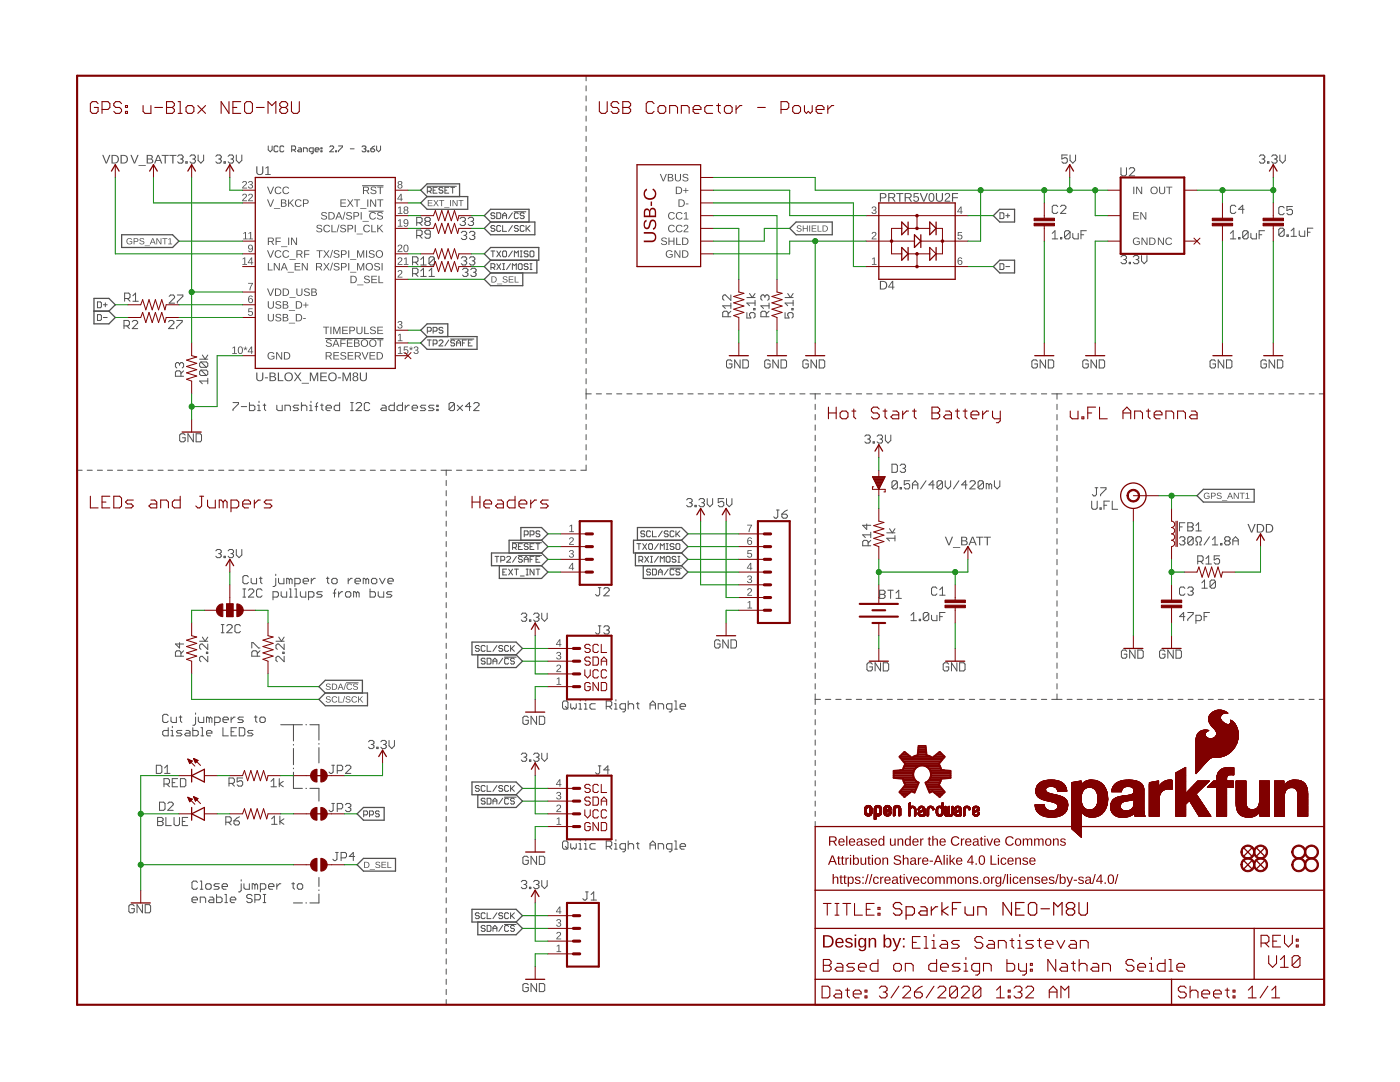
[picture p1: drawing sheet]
<svg xmlns="http://www.w3.org/2000/svg" width="279mm" height="216mm" viewBox="0 0 279 216" stroke-linecap="round" stroke-linejoin="round" font-family="sans-serif">
<g fill="none" stroke="#505050" stroke-width=".2">
<path d="M117 15.1v1M117 17.1v1M117 19.1v1.1M35.5 31.2l.2-.3h.6l.2 .3v.3l-.2 .2M36 31.7h.3M36.3 31.7l.2 .3v.3l-.2 .3h-.6l-.2-.3M37.1 32.3h.3v.3h-.3zM37.9 31.2l.3-.3h.5l.3 .3v.3l-.3 .2M38.5 31.7h.2M38.7 31.7l.3 .3v.3l-.3 .3h-.5l-.3-.3M39.5 30.9v1.1l.6 .6 .5-.6v-1.1M43.1 31.2l.2-.3h.6l.3 .3v.3l-.3 .2"/>
<path d="M43.6 31.7h.3M43.9 31.7l.3 .3v.3l-.3 .3h-.6l-.2-.3M44.7 32.3h.3v.3h-.3zM45.5 31.2l.3-.3h.5l.3 .3v.3l-.3 .2M46.1 31.7h.2M46.3 31.7l.3 .3v.3l-.3 .3h-.5l-.3-.3M47.2 30.9v1.1l.5 .6 .6-.6v-1.1M53.5 29.1v.8l.4 .4 .4-.4v-.8M55.5 29.3l-.2-.2h-.4l-.2 .2v.8l.2 .2h.4l.2-.2M56.6 29.3l-.1-.2h-.4l-.2 .2v.8l.2 .2h.4l.1-.2M58.2 29.9h.6l.2-.2v-.4l-.2-.2h-.6v1.2M58.6 29.9l.4 .4"/>
<path d="M59.6 29.5h.4l.2 .2v.6h-.6l-.2-.2 .2-.2h.6M60.6 30.3v-.8h.5l.2 .2v.6M62.5 30.3h-.6l-.2-.2v-.4l.2-.2h.6v1l-.4 .2M62.9 29.9h.8l-.2-.4h-.4l-.2 .2v.4l.2 .2h.4M64.1 29.5h.2v.2h-.2zM64.1 30.1h.2v.2h-.2zM65.8 29.3l.2-.2h.4l.2 .2v.2l-.8 .8h.8M67 30.1h.2v.2h-.2zM67.6 29.1h.7v.2l-.7 .8v.2M69.9 29.7h.8M72.2 29.3l.2-.2h.4l.2 .2-.2 .4M72.6 29.7h.2"/>
<path d="M72.8 29.7l.2 .2-.2 .4h-.4l-.2-.2M73.4 30.1h.2v.2h-.2zM74 29.7h.6l.2 .4-.2 .2h-.4l-.2-.2zM74.8 29.1l-.8 .6M75.2 29.1v.8l.4 .4 .3-.4v-.8M117 21.1v1.1M117 23.2v1M117 25.2v1M117 27.2v1M117 29.2v1M117 31.2v1M117 33.2v1"/>
<path d="M117 35.3v1M117 37.3v1M117 39.3v1M213 30.9h-1.1v.8l.6-.2h.2l.3 .2v.6l-.3 .3h-.5l-.3-.3M213.6 30.9v1.1l.5 .6 .6-.6v-1.1M251.3 31.2l.3-.3h.5l.3 .3v.3l-.3 .2M251.9 31.7h.2M252.1 31.7l.3 .3v.3l-.3 .3h-.5l-.3-.3M253 32.3h.2v.3h-.2zM253.8 31.2l.3-.3h.5l.3 .3v.3l-.3 .2M254.3 31.7h.3M254.6 31.7l.3 .3v.3l-.3 .3h-.5l-.3-.3"/>
<path d="M255.4 30.9v1.1l.6 .6 .5-.6v-1.1M33.8 59.1l.2-.2h.6l.2 .2v.3l-1 1.1h1M35.4 58.9h1.1v.2l-1.1 1.1v.3M91.8 43.6l.3-.2h.5l.3 .2v.3l-.3 .3M92.1 51.5l.2-.3h.6l.2 .3v.3l-.2 .2M92.1 46.4l.2-.2h.6l.2 .2v.3l-.2 .3M92.3 53.8l.3-.3h.5l.3 .3v.3l-.3 .2M92.3 44.2h.3M92.6 52h.3M92.6 47h.3M92.6 44.2l.3 .2v.3l-.3 .3h-.5l-.3-.3M92.8 54.3h.3"/>
<path d="M92.9 47l.2 .2v.3l-.2 .3h-.6l-.2-.3M92.9 52l.2 .3v.3l-.2 .3h-.6l-.2-.3M93.1 54.3l.3 .3v.3l-.3 .3h-.5l-.3-.3M93.4 43.6l.3-.2h.6l.2 .2v.3l-.2 .3M93.7 51.5l.3-.3h.5l.3 .3v.3l-.3 .2M93.7 46.4l.3-.2h.5l.3 .2v.3l-.3 .3M93.9 53.8l.3-.3h.6l.2 .3v.3l-.2 .2M94 44.2h.3M94.2 52h.3M94.2 47h.3M94.3 44.2l.2 .2v.3l-.2 .3h-.6l-.3-.3M94.5 54.3h.3"/>
<path d="M94.5 52l.3 .3v.3l-.3 .3h-.5l-.3-.3M94.5 47l.3 .2v.3l-.3 .3h-.5l-.3-.3M94.8 54.3l.2 .3v.3l-.2 .3h-.6l-.3-.3M117 41.3v1M117 43.3v1M117 45.3v1.1M117 47.3v1.1M117 49.4v1M117 51.4v1M117 53.4v1M117 55.4v1M117 57.4v1"/>
<path d="M117 59.4v1.1M210 47.7h1.1M210 46.6l.5-.6v1.7M211.6 47.4h.3v.3h-.3zM213.6 46.3v1.1l-.3 .3h-.6l-.3-.3M213.6 46.3l-.3-.3h-.6l-.3 .3v1.1M213.6 46.3l-1.2 1.1M214.1 46.6v.8l.3 .3h.8v-1.1M215.7 46.8h.6M216.8 46h-1.1v1.7M223.7 51.3l.3-.3h.5l.3 .3v.2l-.3 .3M224.3 51.8h.2"/>
<path d="M224.5 51.8l.3 .3v.2l-.3 .3h-.5l-.3-.3M225.4 52.3h.2v.3h-.2zM226.2 51.3l.2-.3h.6l.3 .3v.2l-.3 .3M226.7 51.8h.3M227 51.8l.3 .3v.2l-.3 .3h-.6l-.2-.3M227.8 51v1.1l.5 .5 .6-.5v-1.1M245.6 46.6l.5-.6v1.7M245.6 47.7h1M247.2 47.4h.3v.3h-.3zM249.1 46.3v1.1l-.3 .3h-.5l-.3-.3M249.1 46.3l-.3-.3h-.5l-.3 .3v1.1M249.1 46.3l-1.1 1.1"/>
<path d="M249.6 46.6v.8l.3 .3h.8v-1.1M251.3 46.8h.5M252.4 46h-1.1v1.7M256.3 45.8l-.3-.3h-.5l-.3 .3v1.1M256.3 45.8v1.1l-.3 .3h-.5l-.3-.3M256.3 45.8l-1.1 1.1M256.8 46.9h.3v.3h-.3zM257.7 47.2h1M257.7 46.1l.5-.6v1.7M259.3 46.1v.8l.3 .3h.8v-1.1M260.9 46.3h.6M262 45.5h-1.1v1.7"/>
<path d="M33.6 64.2l.3-.3h.6l.2 .3v.3l-1.1 1.1h1.1M35.3 63.9h1.1v.3l-1.1 1.1v.3M39.8 71.7h1.7M40.1 73.9l1.1 1M40.1 72.2l1.1 1.1M40.1 72.2h1.1l.3 .3v.5l-.3 .3M40.1 73.9h1.1l.3 .2v.6l-.3 .2M40.1 72.2l-.3 .3v.5l.3 .3h1.1M40.1 73.9l-.3 .2v.6l.3 .2h1.1M40.4 70.8l.5 .9 .6-.9M41.5 75.5v1.1M41.5 76h-1.7l.6 .6"/>
<path d="M117 78.6h1M117 61.4v1.1M117 63.5v1M117 65.5v1M117 67.5v1M117 69.5v1M117 71.5v1M117 73.6v1M117 75.6v1M117 77.6v2M119 78.6h1M121 78.6h1.1"/>
<path d="M123.1 78.6h1M125.1 78.6h1M127.1 78.6h1.1M129.2 78.6h1M131.2 78.6h1M133.2 78.6h1.1M135.3 78.6h1M137.3 78.6h1M139.3 78.6h1.1M141.4 78.6h1M143.4 78.6h1M145.4 78.6h1"/>
<path d="M146.1 72.1l-.3-.3h-.5l-.3 .3v1.1l.3 .2h.5l.3-.2v-.6h-.6M147.4 78.6h1.1M147.7 71.8v1.6l-1.1-1.6v1.6M148.3 71.8h.8l.3 .3v1.1l-.3 .2h-.8zM149.5 78.6h1M151.5 78.6h1M153.5 78.6h1.1M155.6 78.6h1M157.6 78.6h1M159.6 78.6h1.1M161.6 78.6h2.1M162.7 78.6v1.1"/>
<path d="M164.7 78.6h1.1M166.8 78.6h1.1M168.8 78.6h1.1M170.9 78.6h1.1M173 78.6h1M175 78.6h1.1M177.1 78.6h1M179.1 78.6h1M181.2 78.6h1M183.2 78.6h1.1M185.3 78.6h1M187.3 78.6h1.1"/>
<path d="M189.4 78.6h1M191.4 78.6h1.1M193.5 78.6h1M195.5 78.6h1.1M197.6 78.6h1M199.6 78.6h1.1M201.7 78.6h1M203.7 78.6h1.1M205.8 78.6h1M207 72.1l-.2-.3h-.6l-.3 .3v1.1l.3 .2h.6l.2-.2v-.6h-.5M207.8 78.6h1.1M208.7 71.8v1.6l-1.1-1.6v1.6"/>
<path d="M209.2 71.8h.8l.3 .3v1.1l-.3 .2h-.8zM209.9 78.6h2.1M210.9 78.6v1.1M213 78.6h1M215 78.6h1M217 78.6h1M217.2 72.1l-.3-.3h-.5l-.3 .3v1.1l.3 .2h.5l.3-.2v-.6h-.6M218.8 71.8v1.6l-1.1-1.6v1.6M219 78.6h1M219.4 71.8h.8l.3 .3v1.1l-.3 .2h-.8zM221 78.6h1M223 78.6h1"/>
<path d="M225 78.6h1M227 78.6h1M229 78.6h1.1M231.1 78.6h1M233.1 78.6h1M235.1 78.6h1M237.1 78.6h1M239.1 78.6h1M241.1 78.6h1M242.6 72.1l-.3-.3h-.5l-.3 .3v1.1l.3 .2h.5l.3-.2v-.6h-.6M243.1 78.6h1.1M244.2 71.8v1.6l-1.1-1.6v1.6"/>
<path d="M244.8 71.8h.8l.3 .3v1.1l-.3 .2h-.8zM245.2 78.6h1M247.2 78.6h1M249.2 78.6h1M251.2 78.6h1M252.7 72.1l-.2-.3h-.6l-.2 .3v1.1l.2 .2h.6l.2-.2v-.6h-.5M253.2 78.6h1M254.4 71.8v1.6l-1.1-1.6v1.6M254.9 71.8h.8l.3 .3v1.1l-.3 .2h-.8zM255.2 78.6h1M257.2 78.6h1M259.2 78.6h1"/>
<path d="M261.3 78.6h1M263.3 78.6h1M15.4 93.8h1M17.4 93.8h1M19.4 93.8h1M21.4 93.8h1.1M23.5 93.8h1M25.5 93.8h1M27.5 93.8h1M29.5 93.8h1M31.5 93.8h1.1M33.5 93.8h1.1"/>
<path d="M35.6 93.8h1M37 86.8l-.3-.2h-.6l-.2 .2v1.1l.2 .3h.6l.3-.3v-.5h-.6M37.6 93.8h1M38.6 86.6v1.6l-1.1-1.6v1.6M39.1 86.6h.9l.2 .2v1.1l-.2 .3h-.9zM39.6 93.8h1M41.6 93.8h1M43.6 93.8h1.1M45.7 93.8h1M46.5 80.3h1.1v.3l-1.1 1.1v.2M47.7 93.8h1M48.2 81.1h1"/>
<path d="M49.7 93.8h1M49.8 80.3v1.6h.8l.3-.2v-.6l-.3-.2h-.8M51.4 81.9h.6M51.4 80.9h.3v1M51.7 80.1v.2M51.7 93.8h1M52.5 80.9h.5M52.8 80.6v1.1l.2 .2M53.7 93.8h1M55.2 80.9v.8l.3 .2h.8v-1M55.7 93.8h1M56.9 81.9v-1h.8l.3 .2v.8"/>
<path d="M57.8 93.8h1M59.6 80.9h-.8l-.3 .2 .3 .3h.5l.3 .3-.3 .2h-.8M59.8 93.8h1M60.2 81.1l.2-.2h.6l.2 .2v.8M60.2 80.3v1.6M61.8 81.9h.5M61.8 80.9h.3v1M61.8 93.8h1M62.1 80.1v.2M62.9 81.1h.5M63.4 80.3l-.3 .3v1.3M63.8 93.8h1"/>
<path d="M64 80.9h.5M64.2 80.6v1.1l.3 .2M65.1 81.4h1v-.3l-.2-.2h-.6l-.2 .2v.6l.2 .2h.6M65.8 93.8h1M67.8 80.3v1.6h-.8l-.3-.2v-.6l.3-.2h.8M67.8 93.8h1.1M69.9 93.8h1M70 80.3h.5M70 81.9h.5M70.3 80.3v1.6M71.1 80.6l.2-.3h.6l.3 .3v.3l-1.1 1h1.1M71.9 93.8h1"/>
<path d="M73.8 80.6l-.3-.3h-.5l-.3 .3v1.1l.3 .2h.5l.3-.2M73.9 93.8h1M75.9 93.8h1M76.2 80.9h.6l.3 .2v.8h-.9l-.2-.2 .2-.3h.9M77.9 93.8h1.1M78.7 80.3v1.6h-.8l-.3-.2v-.6l.3-.2h.8M79.9 93.8h1.1M80.3 80.3v1.6h-.8l-.3-.2v-.6l.3-.2h.8M80.9 80.9v1M81.7 80.9h-.3l-.5 .5M82 93.8h1M82.3 81.4h1v-.3l-.2-.2h-.6l-.2 .2v.6l.2 .2h.6"/>
<path d="M84 93.8h1M85 80.9h-.8l-.3 .2 .3 .3h.5l.3 .3-.3 .2h-.8M86 93.8h1M86.6 80.9h-.8l-.3 .2 .3 .3h.5l.3 .3-.3 .2h-.8M87.2 80.9h.2v.2h-.2zM87.2 81.7h.2v.2h-.2zM88 93.8h2.1M89 93.8v1.1M89 95.9v1M89 97.9v1M89 99.9v1.1M90.7 80.6l-.3-.3h-.5l-.3 .3v1.1"/>
<path d="M90.7 80.6v1.1l-.3 .2h-.5l-.3-.2M90.7 80.6l-1.1 1.1M91.1 93.8h1.1M91.2 80.9l1.1 1M92.3 80.9l-1.1 1M93.2 93.8h1M94 81.1h-1.1l.8-.8v1.6M94.5 80.6l.3-.3h.5l.3 .3v.3l-1.1 1h1.1M95.2 93.8h1.1M97.3 93.8h1.1M99.4 93.8h1M101.4 93.8h1.1"/>
<path d="M103.5 93.8h1.1M105.6 93.8h1M107.6 93.8h1.1M109.7 93.8h1.1M111.8 93.8h1M113.8 93.8h1.1M117 92.8v1h-1.1M117 80.6v1.1M117 82.7v1M117 84.7v1M117 86.7v1M117 88.7v1.1"/>
<path d="M117 90.8v1M137 99.8l.3-.3h.6l.2 .3v.2l-.2 .3M139.5 99.8l.3-.3h.5l.3 .3v.2l-.3 .3M141.1 99.5v1.1l.6 .5 .5-.5v-1.1M144.4 99.5h-1.1v.8l.6-.3h.3l.2 .3v.5l-.2 .3h-.6l-.3-.3M145 99.5v1.1l.5 .5 .6-.5v-1.1M162.7 80.7v1M162.7 82.7v1.1M162.7 84.8v1.1M162.7 86.8v1.1M162.7 88.9v1.1M162.7 91v1.1"/>
<path d="M162.7 93v1.1M162.7 95.1v1.1M162.7 97.2v1M162.7 99.3v1M172.6 87.1l.3-.3h.5l.3 .3v.2l-.3 .3M173.1 87.6h.3M173.4 87.6l.3 .3v.3l-.3 .2h-.5l-.3-.2M174.2 88.2h.3v.2h-.3zM175 87.1l.3-.3h.6l.2 .3v.2l-.2 .3M175.6 87.6h.3M175.9 87.6l.2 .3v.3l-.2 .2h-.6l-.3-.2M176.7 86.8v1.1l.5 .5 .6-.5v-1.1"/>
<path d="M179.1 96.2l-.3-.3h-.5l-.3 .3v1.1M179.1 96.2v1.1l-.3 .3h-.5l-.3-.3M179.1 96.2l-1.1 1.1M179.6 97.3h.3v.3h-.3zM181.5 95.9h-1v.9l.5-.3h.3l.2 .3v.5l-.2 .3h-.6l-.2-.3M182.1 97.6v-1.1l.5-.6 .6 .6v1.1M182.1 96.8h1.1M184.8 95.9l-1.1 1.7M186.5 96.8h-1.1l.8-.9v1.7M188.1 96.2l-.3-.3h-.5l-.3 .3v1.1M188.1 96.2v1.1l-.3 .3h-.5l-.3-.3M188.1 96.2l-1.1 1.1"/>
<path d="M188.6 95.9v1.1l.6 .6 .5-.6v-1.1M191.4 95.9l-1.1 1.7M193 96.8h-1.1l.8-.9v1.7M193.5 96.2l.3-.3h.6l.2 .3v.3l-1.1 1.1h1.1M196.3 96.2l-.3-.3h-.5l-.3 .3v1.1M196.3 96.2v1.1l-.3 .3h-.5l-.3-.3M196.3 96.2l-1.1 1.1M197.4 96.8l-.3-.3h-.3v1.1M197.4 96.8v.8M197.4 96.8l.2-.3 .3 .3v.8M198.5 95.9v1.1l.5 .6 .5-.6v-1.1M210.9 80.7v1"/>
<path d="M210.9 82.7v1.1M210.9 84.8v1.1M210.9 86.8v1.1M210.9 88.9v1.1M210.9 91v1.1M210.9 93v1.1M210.9 95.1v1.1M210.9 97.2v1M210.9 99.3v1M217.9 100v1.3l.2 .3h.6l.3-.3v-1.3M221.4 100h-1.1v1.6M222 100v1.6h1.1"/>
<path d="M43.1 109.9l.2-.3h.6l.3 .3v.3l-.3 .3M43.6 110.5h.3M43.9 110.5l.3 .2v.3l-.3 .3h-.6l-.2-.3M44.7 111h.3v.3h-.3zM45.5 109.9l.3-.3h.5l.3 .3v.3l-.3 .3M46.1 110.5h.2M46.3 110.5l.3 .2v.3l-.3 .3h-.5l-.3-.3M47.2 109.6v1.1l.5 .6 .6-.6v-1.1M48.5 119.1h.5M48.5 117.5h.5M48.7 117.5v1.6M49.6 115.1l-.3-.2h-.6l-.2 .2v1.1l.2 .3h.6l.3-.3"/>
<path d="M49.6 117.8l.2-.3h.6l.3 .3v.3l-1.1 1h1.1M50.1 115.4v.8l.3 .3h.8v-1.1M51.8 115.4h.5M52 115.1v1.1l.3 .3M52.3 117.8l-.3-.3h-.5l-.3 .3v1.1l.3 .2h.5l.3-.2M54.5 119.1h.8l.3-.2v-.6l-.3-.2h-.8v1.6M55 115.4v1.4l-.2 .2h-.3M55 114.6v.3M55.6 115.4v.8l.2 .3h.9v-1.1M56.1 118.1v.8l.3 .2h.8v-1M57.7 115.7l-.2-.3h-.3v1.1M57.7 115.7v.8"/>
<path d="M57.7 115.7l.3-.3 .3 .3v.8M57.8 119.1h.5M57.8 117.5h.2v1.6M58.8 116.5h.9l.2-.3v-.5l-.2-.3h-.9v1.6M58.8 119.1h.6M58.8 117.5h.3v1.6M59.9 118.1v.8l.3 .2h.8v-1M60.5 116h1.1v-.3l-.3-.3h-.6l-.2 .3v.5l.2 .3h.6M61.6 119.1h.8l.3-.2v-.6l-.3-.2h-.8v1.6M62.1 115.4v1.1M62.9 115.4h-.2l-.6 .6M64.3 118.1h-.8l-.3 .2 .3 .3h.5l.3 .3-.3 .2h-.8"/>
<path d="M65.1 115.4h.6M65.4 115.1v1.1l.3 .3M66.2 115.7l.3-.3h.5l.3 .3v.5l-.3 .3h-.5l-.3-.3zM66.5 118.3h.5M67 117.5l-.2 .3v1.3M67.6 118.1v1M68.4 118.1h-.3l-.5 .5M68.9 118.3l.3-.2h.6l.2 .2v.6l-.2 .2h-.6l-.3-.2zM69.5 115.4v1.1M70.3 115.4h-.3l-.5 .6M70.8 116h1.1v-.3l-.2-.3h-.6l-.3 .3v.5l.3 .3h.6M71.1 118.3l-.3-.2h-.2v1"/>
<path d="M71.1 118.3v.8M71.1 118.3l.3-.2 .3 .2v.8M73 115.7l-.3-.3h-.2v1.1M73 115.7v.8M73 115.7l.3-.3 .3 .3v.8M73.9 117.5v1.6h.8l.2-.2v-.6l-.2-.2h-.8M74.1 115.7l.3-.3h.5l.3 .3v.5l-.3 .3h-.5l-.3-.3zM75.5 118.1v.8l.3 .2h.8v-1M75.8 115.4l.5 1.1 .6-1.1M77.4 116h1.1v-.3l-.3-.3h-.5l-.3 .3v.5l.3 .3h.5M78.2 118.1h-.8l-.3 .2 .3 .3h.5l.3 .3-.3 .2h-.8M89 102v1"/>
<path d="M89 104v1M89 106v1M89 108.1v1M89 110.1v1M89 112.1v1M89 114.2v1M89 116.2v1M89 118.2v1M137.6 100.3h.3M137.9 100.3l.2 .3v.2l-.2 .3h-.6l-.3-.3M138.7 100.8h.3v.3h-.3zM140 100.3h.3"/>
<path d="M140.3 100.3l.3 .3v.2l-.3 .3h-.5l-.3-.3M162.7 101.3v1.1M162.7 103.4v1M162.7 105.4v1.1M162.7 107.5v1.1M162.7 109.6v1M162.7 111.6v1.1M162.7 113.7v1.1M162.7 115.8v1M162.7 117.8v1.1M162.7 119.9v1.1M177 106.3h1.6"/>
<path d="M177.5 105.5l.6 .8 .5-.8M178.6 107.4h-1.6l.5 .5M178.6 106.9v1M210.9 101.3v1.1M210.9 103.4v1M210.9 105.4v1.1M210.9 107.5v1.1M210.9 109.6v1M210.9 111.6v1.1M210.9 113.7v1.1M210.9 115.8v1M210.9 117.8v1.1"/>
<path d="M210.9 119.9v1.1M219.5 101.3h.3v.3h-.3zM220.3 100.8h.6M235.4 107.4l.3-.3h.5l.3 .3v.3l-.3 .2M235.9 107.9h.3M236.2 107.9l.3 .3v.3l-.3 .2h-.5l-.3-.2M238.1 107.4v1.1l-.3 .2h-.5l-.3-.2M238.1 107.4l-.3-.3h-.5l-.3 .3v1.1M238.1 107.4l-1.1 1.1M238.7 108.7h.3v-.5l-.3-.3v-.5l.3-.3h.5l.3 .3v.5l-.3 .3v.5h.3M239.9 116.3l.5-.6v1.7M239.9 117.4h1"/>
<path d="M241.4 107.1l-1.1 1.6M242 108.7h1M242 107.7l.5-.6v1.6M242.6 116l-.3-.3h-.5l-.3 .3v1.1M242.6 116v1.1l-.3 .3h-.5l-.3-.3M242.6 116l-1.1 1.1M243.6 108.5h.3v.2h-.3zM244.7 107.9l-.3-.2v-.3l.3-.3h.5l.3 .3v.3l-.3 .2M244.7 107.9h.5M244.7 107.9l-.3 .3v.3l.3 .2h.5l.3-.2v-.3l-.3-.3M246 107.9h1.1M246 108.7v-1l.6-.6 .5 .6v1"/>
<path d="M39.8 128h1.7M40.4 127.1l.5 .9 .6-.9M41.2 130.1h.3v.3h-.3zM41.5 128.5v1.1l-1.1-1.1h-.3l-.3 .3v.5l.3 .3M41.5 131v1l-1.1-1h-.3l-.3 .2v.6l.3 .2M44.2 126.3h.5M44.2 124.6h.5M44.4 124.6v1.7M45.3 124.9l.2-.3h.6l.2 .3v.3l-1 1.1h1M48 124.9l-.3-.3h-.5l-.3 .3v1.1l.3 .3h.5l.3-.3M55.1 128h1.6M55.6 127.1l.6 .9 .5-.9"/>
<path d="M56.4 130.1h.3v.3h-.3zM56.7 131v1l-1.1-1h-.2l-.3 .2v.6l.3 .2M56.7 128.5v1.1l-1.1-1.1h-.2l-.3 .3v.5l.3 .3M89 120.2v1.1M89 122.3v1M89 124.3v1M89 126.3v1.1M89 128.4v1M89 130.4v1M89 132.4v1.1M89 134.5v1M89 136.5v1"/>
<path d="M89 138.5v1.1M104 122.6l.3-.3h.5l.3 .3v.3l-.3 .3M104.6 123.2h.2M104.8 123.2l.3 .2v.3l-.3 .3h-.5l-.3-.3M105.7 123.7h.2v.3h-.2zM106.5 122.6l.2-.3h.6l.3 .3v.3l-.3 .3M107 123.2h.3M107.3 123.2l.3 .2v.3l-.3 .3h-.6l-.2-.3M108.1 122.3v1.1l.6 .6 .5-.6v-1.1M112.5 139.9h.6l.2 .2v1.1l-.2 .3h-.6l-.2-.3v-1.1zM115.8 139.6v.3M116.9 139.6v.3"/>
<path d="M122.9 139.6v.3M125.4 139.9v1.6M134.6 139.9h.3v1.6M143.7 128l-.3-.3h-.5l-.3 .3v1l.3 .3h.5l.3-.3v-.5h-.5M145.3 127.7v1.6l-1-1.6v1.6M145.9 127.7h.8l.3 .3v1l-.3 .3h-.8zM162.7 122v1M162.7 124v1.1M162.7 126.1v1M162.7 128.1v1.1M162.7 130.2v1.1M162.7 132.3v1"/>
<path d="M162.7 134.3v1.1M162.7 136.4v1.1M162.7 138.5v2.1M162.7 139.6h1M164.7 139.6h1.1M166.8 139.6h1.1M168.8 139.6h1.1M170.9 139.6h1.1M173 139.6h1M174.1 132.5l-.3-.3h-.5l-.3 .3v1.1l.3 .3h.5l.3-.3v-.5h-.6M175 139.6h1.1M175.7 132.2v1.7l-1.1-1.7v1.7"/>
<path d="M176.3 132.2h.8l.3 .3v1.1l-.3 .3h-.8zM177.1 139.6h1M179.1 139.6h1M181.2 139.6h1M181.8 122.8l.6-.6v1.6M181.8 123.8h1.1M183.2 139.6h1.1M183.5 123.6h.2v.2h-.2zM185.3 139.6h1M185.4 122.5v1.1l-.3 .2h-.6l-.2-.2M185.4 122.5l-.3-.3h-.6l-.2 .3v1.1M185.4 122.5l-1.1 1.1"/>
<path d="M185.9 122.8v.8l.3 .2h.8v-1M187.3 139.6h1.1M187.5 123h.6M188.6 122.2h-1.1v1.6M189.3 132.5l-.2-.3h-.6l-.3 .3v1.1l.3 .3h.6l.2-.3v-.5h-.5M189.4 139.6h1M191 132.2v1.7l-1.1-1.7v1.7M191.4 139.6h1.1M191.5 132.2h.8l.3 .3v1.1l-.3 .3h-.8zM193.5 139.6h1M195.5 139.6h1.1M197.6 139.6h1"/>
<path d="M199.6 139.6h1.1M201.7 139.6h1M203.7 139.6h1.1M205.8 139.6h1M207.8 139.6h1.1M209.9 139.6h2.1M210.9 122v1M210.9 124v1.1M210.9 126.1v1M210.9 128.1v1.1M210.9 130.2v1.1M210.9 132.3v1"/>
<path d="M210.9 134.3v1.1M210.9 136.4v1.1M210.9 138.5v1.1M213 139.6h1M215 139.6h1M217 139.6h1M219 139.6h1M221 139.6h1M223 139.6h1M224.9 130l-.3-.3h-.5l-.3 .3v1.1l.3 .2h.5l.3-.2v-.6h-.6M225 139.6h1M226.5 129.7v1.6l-1.1-1.6v1.6"/>
<path d="M227 139.6h1M227.1 129.7h.8l.3 .3v1.1l-.3 .2h-.8zM229 139.6h1.1M231.1 139.6h1M232.5 130l-.3-.3h-.5l-.3 .3v1.1l.3 .2h.5l.3-.2v-.6h-.5M233.1 139.6h1M234.1 129.7v1.6l-1-1.6v1.6M234.7 129.7h.8l.3 .3v1.1l-.3 .2h-.8zM235.1 139.6h1M236.5 123h-1.1l.8-.8v1.6M237 122.2h1.1v.3l-1.1 1.1v.2M237.1 139.6h1"/>
<path d="M238.7 123.8h.8l.3-.2v-.6l-.3-.2h-.8v1.6M239.1 139.6h1M240.3 123h.6M241.1 139.6h1M241.4 122.2h-1.1v1.6M243.1 139.6h1.1M245.2 139.6h1M247.2 139.6h1M249.2 139.6h1M251.2 139.6h1M253.2 139.6h1M255.2 139.6h1"/>
<path d="M257.2 139.6h1M259.2 139.6h1M261.3 139.6h1M263.3 139.6h1M32.7 156.4h.8l.3-.2v-.6l-.3-.2h-.8v1.6M33.3 156.4l.5 .6M33.6 142.8l-.3-.3h-.6l-.2 .3v1.1l.2 .3h.6l.3-.3M33.6 145.2v1.6h-.9l-.2-.2v-.6l.2-.2h.9M34.1 143.1v.8l.3 .3h.8v-1.1M34.1 146.8h.5M34.1 145.8h.3v1M34.4 156.2h.5"/>
<path d="M34.4 144.9v.3M35.5 155.4h-1.1v1.6h1.1M35.8 143.1h.5M36 155.4h.8l.3 .2v1.1l-.3 .3h-.8zM36 142.8v1.1l.3 .3M36.3 145.8h-.8l-.3 .2 .3 .3h.5l.3 .3-.3 .2h-.8M37.1 145.8h.6l.2 .2v.8h-.8l-.2-.2 .2-.3h.8M38.5 145.2v1.6h.8l.3-.2v-.6l-.3-.2h-.8M39 143.1v1.3l-.2 .3h-.3M39 142.3v.2M39.6 143.1v.8l.2 .3h.9v-1.1M40.1 146.8h.6"/>
<path d="M40.1 145.2h.3v1.6M41.2 146.3h1.1v-.3l-.3-.2h-.5l-.3 .2v.6l.3 .2h.5M41.8 143.3l-.3-.2h-.3v1.1M41.8 143.3v.9M41.8 143.3l.2-.2 .3 .2v.9M42.8 144.2h.9l.2-.3v-.6l-.2-.2h-.9v1.6M44.5 143.6h1.1v-.3l-.3-.2h-.6l-.2 .2v.6l.2 .3h.6M44.5 145.2v1.6h1.1M46.1 143.1v1.1M46.1 146h.6M46.9 143.1h-.2l-.6 .5M47.2 145.2h-1.1v1.6h1.1"/>
<path d="M47.8 145.2h.8l.3 .3v1.1l-.3 .2h-.8zM48.6 143.1h-.8l-.3 .2 .3 .3h.5l.3 .3-.3 .3h-.8M50.5 145.8h-.8l-.3 .2 .3 .3h.5l.3 .3-.3 .2h-.8M50.8 143.1h.5M51 142.8v1.1l.3 .3M52.1 143.1h.6l.2 .2v.6l-.2 .3h-.6l-.2-.3v-.6zM54.1 155.9l.5-.5v1.6M54.1 157h1.1M55.7 155.4v1.6M56.5 155.9l-.8 .5 .8 .6M73.6 148l.2-.3h.6l.2 .3v.3l-.2 .2M74.1 148.5h.3"/>
<path d="M74.4 148.5l.2 .3v.3l-.2 .3h-.6l-.2-.3M75.2 149.1h.3v.3h-.3zM76 148l.3-.3h.5l.3 .3v.3l-.3 .2M76.5 148.5h.3M76.8 148.5l.3 .3v.3l-.3 .3h-.5l-.3-.3M77.6 147.7v1.1l.6 .6 .5-.6v-1.1M89 140.5v1.1M89 142.6v1M89 144.6v1M89 146.6v1.1M89 148.7v1M89 150.7v1"/>
<path d="M89 152.7v1.1M89 154.8v1M89 156.8v1M89 158.8v1.1M104 150.6l.3-.3h.5l.3 .3v.2l-.3 .3M104.6 151.1h.2M104.8 151.1l.3 .3v.2l-.3 .3h-.5l-.3-.3M105.4 143.2l-.2-.3h-.6l-.2 .3v1.1l.2 .2h.6l.2-.2v-.6h-.5M105.7 151.6h.2v.3h-.2zM106.5 150.6l.2-.3h.6l.3 .3v.2l-.3 .3M107 151.1h.3M107.1 142.9v1.6l-1.1-1.6v1.6"/>
<path d="M107.3 151.1l.3 .3v.2l-.3 .3h-.6l-.2-.3M107.6 142.9h.8l.3 .3v1.1l-.3 .2h-.8zM108.1 150.3v1.1l.6 .5 .5-.5v-1.1M112.8 140.9l.5 .6M113.9 140.4v.8l.3 .3 .2-.3 .3 .3 .3-.3v-.8M115.5 141.5h.6M115.5 140.4h.3v1.1M116.6 141.5h.6M116.6 140.4h.3v1.1M118.8 140.4h-.8l-.3 .3v.5l.3 .3h.8M121 140.9h.8l.3-.2v-.6l-.3-.2h-.8v1.6M121.5 140.9l.6 .6"/>
<path d="M122.6 141.5h.6M122.6 140.4h.3v1.1M124.8 141.5h-.8l-.3-.3v-.5l.3-.3h.8v1.4l-.3 .2h-.2M125.4 140.7l.2-.3h.6l.2 .3v.8M127 140.4h.6M127.3 140.1v1.1l.3 .3M129.7 141.5v-1.1l.6-.5 .5 .5v1.1M129.7 140.7h1.1M131.4 141.5v-1.1h.8l.2 .3v.8M134.1 141.5h-.8l-.3-.3v-.5l.3-.3h.8v1.4l-.3 .2h-.3M134.6 141.5h.6M135.7 140.9h1.1v-.2l-.3-.3h-.5l-.3 .3v.5l.3 .3h.5"/>
<path d="M162.7 141.6v1M162.7 143.6v1M162.7 145.6v1.1M162.7 147.7v1M162.7 149.7v1M162.7 151.7v1.1M162.7 153.8v1M162.7 155.8v1M162.7 157.8v1.1M162.7 159.9v1M31.5 163.1h.8l.3 .3v.2l-.3 .3 .3 .3v.3l-.3 .2h-.8zM31.5 163.9h.8"/>
<path d="M33.1 163.1v1.6h1.1M34.7 163.1v1.4l.3 .2h.6l.2-.2v-1.4M36.4 163.9h.5M37.5 163.1h-1.1v1.6h1.1M38.3 179.6h1.1v-.3l-.3-.3h-.5l-.3 .3v.5l.3 .3h.5M39.4 176.1l-.3-.3h-.5l-.3 .3v1.1l.3 .2h.5l.3-.2M40 175.8h.2v1.6M40 177.4h.5M41 176.6l.3-.3h.6l.2 .3v.6l-.2 .2h-.6l-.3-.2zM41.9 179h.5l.3 .3v.8h-.8l-.3-.3 .3-.2h.8M43.2 178.5v1.6h.8l.3-.3v-.5l-.3-.3h-.8M43.8 176.3h-.9l-.2 .3 .2 .3h.6l.3 .3-.3 .2h-.8"/>
<path d="M44.3 176.9h1.1v-.3l-.3-.3h-.5l-.3 .3v.6l.3 .2h.5M44.9 178.5h.2v1.6M46 179.6h1.1v-.3l-.3-.3h-.6l-.2 .3v.5l.2 .3h.6M48.1 176.3v1.4l-.2 .3h-.3M48.1 175.5v.3M48.7 176.3v.9l.3 .2h.8v-1.1M50.3 178.8l-.3-.3h-.5l-.3 .3v.2l.3 .3h.5l.3 .3v.2l-.3 .3h-.5l-.3-.3M50.9 176.6v.8M50.9 179.6h.8l.3-.3v-.5l-.3-.3h-.8v1.6M50.9 176.6l-.3-.3h-.3v1.1M50.9 176.6l.2-.3 .3 .3v.8M52 177.4h.8l.2-.2v-.6l-.2-.3h-.8v1.7"/>
<path d="M52.5 178.5h.5M52.8 178.5v1.6M53.6 176.9h1.1v-.3l-.3-.3h-.5l-.3 .3v.6l.3 .2h.5M54.2 163.4l.6-.5v1.6M54.2 164.5h1.1M55.2 176.3v1.1M55.9 162.9v1.6M56 176.3h-.2l-.6 .6M56.7 163.4l-.8 .5 .8 .6M58.2 176.3h.6M58.5 176.1v1.1l.3 .2M59.3 176.6l.3-.3h.5l.3 .3v.6l-.3 .2h-.5l-.3-.2z"/>
<path d="M89 160.9v1M89 162.9v1M89 164.9v1.1M89 167v1M89 169v1M89 171v1M89 173.1v1M89 175.1v1M89 177.1v1M89 179.2v1M104 176l.3-.3h.5l.3 .3v.2l-.3 .3M104.6 176.5h.2"/>
<path d="M104.8 176.5l.3 .3v.2l-.3 .3h-.5l-.3-.3M105.4 171.1l-.2-.2h-.6l-.2 .2v1.1l.2 .3h.6l.2-.3v-.5h-.5M105.7 177h.2v.3h-.2zM106.5 176l.2-.3h.6l.3 .3v.2l-.3 .3M107 176.5h.3M107.1 170.9v1.6l-1.1-1.6v1.6M107.3 176.5l.3 .3v.2l-.3 .3h-.6l-.2-.3M107.6 170.9h.8l.3 .2v1.1l-.3 .3h-.8zM108.1 175.7v1.1l.6 .5 .5-.5v-1.1M112.5 167.8h.6l.2 .3v1.1l-.2 .2h-.6l-.2-.2v-1.1zM112.8 168.9l.5 .5M113.9 168.3v.9l.3 .2 .2-.2 .3 .2 .3-.2v-.9"/>
<path d="M115.5 168.3h.3v1.1M115.5 169.4h.6M115.8 167.5v.3M116.6 168.3h.3v1.1M116.6 169.4h.6M116.9 167.5v.3M118.8 168.3h-.8l-.3 .3v.6l.3 .2h.8M121 168.9h.8l.3-.3v-.5l-.3-.3h-.8v1.6M121.5 168.9l.6 .5M122.6 168.3h.3v1.1M122.6 169.4h.6M122.9 167.5v.3"/>
<path d="M124.8 169.4h-.8l-.3-.2v-.6l.3-.3h.8v1.4l-.3 .3h-.2M125.4 167.8v1.6M125.4 168.6l.2-.3h.6l.2 .3v.8M127 168.3h.6M127.3 168.1v1.1l.3 .2M129.7 169.4v-1.1l.6-.5 .5 .5v1.1M129.7 168.6h1.1M131.4 169.4v-1.1h.8l.2 .3v.8M134.1 169.4h-.8l-.3-.2v-.6l.3-.3h.8v1.4l-.3 .3h-.3M134.6 167.8h.3v1.6M134.6 169.4h.6M135.7 168.9h1.1v-.3l-.3-.3h-.5l-.3 .3v.6l.3 .2h.5"/>
<path d="M162.7 161.9v1M162.7 163.9v1M26.8 180.8l-.3-.3h-.5l-.3 .3v1.1l.3 .2h.5l.3-.2v-.6h-.6M28.4 180.5v1.6l-1.1-1.6v1.6M29 180.5h.8l.3 .3v1.1l-.3 .2h-.8zM40 180.1v-1.1h.8l.2 .3v.8M44.9 180.1h.5M52.5 180.1h.5M89 181.2v1M89 183.2v1M89 185.2v1.1M89 187.3v1"/>
<path d="M89 189.3v1M89 191.3v1.1M89 193.4v1M89 195.4v1M89 197.4v1.1M89 199.5v1M105.4 196.5l-.2-.2h-.6l-.2 .2v1.1l.2 .3h.6l.2-.3v-.5h-.5M107.1 196.3v1.6l-1.1-1.6v1.6M107.6 196.3h.8l.3 .2v1.1l-.3 .3h-.8z"/>
</g>
<g fill="none" stroke="#505050" stroke-width=".21">
<path d="M56 144.6h4.3M58.6 144.6v3.2M58.6 148.5v.2M58.6 149.4v3.2M58.6 153.3v.1M58.6 154.1v3.2h1.7M61 144.6h.2M61 157.3h.2M61.8 144.6h1.8v3.1M61.8 157.3h1.8v2.6M63.6 148.4v.1M63.6 149.2v3"/>
<path d="M63.6 175.1v1.8M63.6 177.6v.1M63.6 178.4v1.8h-1.8M58.6 180.2h1.7M61 180.2h.2"/>
</g>
<path d="M175.6 38.5h.7a.53 .53 0 0 1 .6 .5 .53 .53 0 0 1-.6 .6h-.5v.6h-.2zM175.8 38.7v.7h.7a.35 .35 0 0 0 0-.6zM177.3 38.5h.8a.5 .5 0 0 1 .6 .4 .5 .5 0 0 1-.4 .6l.4 .7h-.2l-.5-.7h-.5v.7h-.2zM177.5 38.7v.6h.6a.32 .32 0 0 0 .3-.3 .32 .32 0 0 0-.4-.3zM178.9 38.5h1.4v.2h-.6v1.5h-.2v-1.5h-.6zM180.5 38.5h.8a.5 .5 0 0 1 .6 .4 .5 .5 0 0 1-.4 .6l.5 .7h-.2l-.5-.7h-.5v.7h-.3zM180.8 38.7v.6h.5a.32 .32 0 0 0 .4-.3 .32 .32 0 0 0-.4-.3zM182.3 38.5h1v.2h-.8v.6a.59 .59 0 0 1 .9 .2 .59 .59 0 0 1-.4 .8 .59 .59 0 0 1-.8-.4l.3-.1a.38 .38 0 0 0 .5 .2 .38 .38 0 0 0 .1-.6 .38 .38 0 0 0-.6 .1h-.2zM183.5 38.5h.3l.6 1.5 .5-1.5h.3l-.7 1.7h-.3zM185.6 38.6a.64 .64 0 0 1 .7 .1 .64 .64 0 0 1 .2 .7 .64 .64 0 0 1-.6 .9 .64 .64 0 0 1-.6-.9zM185.7 38.7a.97 .97 0 0 0 .2 1.4 .86 .86 0 0 0 0-1.4zM186.8 38.5h.2v1.1a.48 .48 0 0 0 .5 .5 .48 .48 0 0 0 .5-.5v-1.1h.2v1.1a.71 .71 0 0 1-.7 .7 .71 .71 0 0 1-.7-.7zM188.7 38.6a.55 .55 0 0 1 .8 .1 .55 .55 0 0 1-.3 .8l-.4 .6h.9v.1h-1.2l.1-.2 .4-.5a.37 .37 0 0 0 .4-.5 .37 .37 0 0 0-.6-.1l-.1 .1h-.2zM190 38.5h1.2v.2h-1v.7h1v.1h-1v.7h-.2z" fill="#505050"/>
<g fill="none" stroke="#505050" stroke-width=".2">
<path d="M149.1 59.4h1.6M149.6 58.6l.5 .8 .6-.8M150.7 59.9v1.1M156.7 59.4h1.6M157.2 58.6l.6 .8 .5-.8M158.3 59.9v1.1M149.1 62.4v1.1h.8l-.3-.8 .3-.3h.5l.3 .3v.5l-.3 .3M150.4 61.6h.3v.2h-.3zM150.7 60.5h-1.6l.5 .5M153.7 72.1l-.3-.3h-.5l-.3 .3v1.1l.3 .2h.5l.3-.2v-.6h-.6M155.3 71.8v1.6l-1.1-1.6v1.6M155.9 71.8h.8l.3 .3v1.1l-.3 .2h-.8z"/>
<path d="M156.7 62.4v1.1h.8l-.3-.8 .3-.3h.5l.3 .3v.5l-.3 .3M158 61.6h.3v.2h-.3zM158.3 60.5h-1.6l.5 .5M161.3 72.1l-.3-.3h-.5l-.3 .3v1.1l.3 .2h.5l.3-.2v-.6h-.5M162.9 71.8v1.6l-1-1.6v1.6M163.5 71.8h.8l.3 .3v1.1l-.3 .2h-.8z"/>
</g>
<g fill="#505050">
<path d="M111.1 135.4l.5-.2v1.3h.4v.1h-.9v-.1h.4v-1.1l-.4 .2z"/>
<path d="M111.2 132.7a.5 .5 0 0 1 .7 .2 .5 .5 0 0 1-.4 .7l-.3 .3h.8v.2h-1l.2-.3 .4-.4a.3 .3 0 0 0 .1-.5 .3 .3 0 0 0-.5 .1h-.2z"/>
<path d="M111.2 130.2a.43 .43 0 0 1 .7 0 .43 .43 0 0 1-.2 .6 .39 .39 0 0 1 .3 .5 .39 .39 0 0 1-.5 .3l-.5-.2v-.2h.2a.3 .3 0 0 0 .4 .2 .3 .3 0 0 0 .1-.4l-.4-.1v-.2a.29 .29 0 0 0 .5-.1 .29 .29 0 0 0-.2-.4 .29 .29 0 0 0-.4 .3h-.2z"/>
<path d="M51.1 74.3h.3v1.1a.48 .48 0 0 0 .5 .5 .48 .48 0 0 0 .4-.5v-1.1h.3v1.1a.71 .71 0 0 1-.7 .7 .71 .71 0 0 1-.8-.7zM52.9 75.3h.6v.2h-.6zM53.8 74.3l.9 .1 .2 .1 .1 .4-.3 .2a.47 .47 0 0 1 .4 .6 .47 .47 0 0 1-.6 .4h-.7zM54 74.5v.6l.8-.2-.1-.3zM54 75.2v.7l.7-.1 .2-.1-.2-.4zM55.4 74.3h.3v1.6h.9v.2h-1.2zM56.7 75.2a.9 .9 0 0 1 1.8 0 .9 .9 0 0 1-1.8 0zM57.1 74.7a.69 .69 0 0 0 .2 1.1 .69 .69 0 0 0 1-.4 .69 .69 0 0 0-.7-.9zM58.7 74.3h.2l.5 .7 .5-.7h.2l-.5 .9 .6 .9h-.3l-.5-.8-.5 .8h-.3l.7-.9zM60.2 76.4h1.5v.1h-1.5zM61.8 74.3h.3l.6 1.5 .5-1.5h.3v1.8h-.2v-1.6l-.5 1.6h-.2l-.6-1.6v1.6h-.2zM63.9 74.3h1.3v.2h-1.1v.6h1v.2h-1v.6h1.2v.2h-1.4zM65.4 75.2a.9 .9 0 0 1 1.8 0 .9 .9 0 0 1-1.8 0zM65.9 74.7a.69 .69 0 0 0 .1 1.1 .69 .69 0 0 0 1-.4 .69 .69 0 0 0-.7-.9zM67.4 75.3h.6v.2h-.6zM68.4 74.3h.3l.5 1.5 .5-1.5h.3v1.8h-.2v-1.6l-.5 1.6h-.2l-.5-1.6v1.6h-.2zM70.5 74.4a.51 .51 0 0 1 .8 0 .51 .51 0 0 1 0 .7h-.1a.5 .5 0 0 1 .1 .8 .5 .5 0 0 1-.8 0 .5 .5 0 0 1 .2-.8l-.3-.2zM70.6 74.8a.32 .32 0 0 0 .6 0 .32 .32 0 0 0-.6 0zM70.6 75.6a.36 .36 0 0 0 .7 0 .36 .36 0 0 0-.7 0zM71.8 74.3h.2v1.1a.48 .48 0 0 0 .5 .5 .48 .48 0 0 0 .5-.5v-1.1h.2v1.1a.71 .71 0 0 1-.7 .7 .71 .71 0 0 1-.7-.7z"/>
<path d="M188.6 107.1h.2l.6 1.5 .6-1.5h.2l-.7 1.7h-.2zM190.2 109.2h1.4v.1h-1.4zM191.8 107.1h1l.2 .2v.4l-.3 .2a.47 .47 0 0 1 .4 .6 .47 .47 0 0 1-.6 .3h-.7zM192 107.3v.5l.8-.1-.1-.4zM192 108v.6h.7l.2-.2-.2-.4zM194 107.1h.2l.7 1.7h-.2l-.2-.5h-.8l-.2 .5h-.2zM194.1 107.3l-.3 .8h.6zM194.8 107.1h1.4v.2h-.6v1.5h-.2v-1.5h-.6zM196.3 107.1h1.4v.2h-.5v1.5h-.3v-1.5h-.6z"/>
<path d="M26 30.9h.3l.5 1.5 .6-1.5h.3l-.7 1.7h-.3zM27.6 33h1.5v.1h-1.5zM29.3 30.9l.9 .1 .2 .1 .1 .4-.3 .2a.47 .47 0 0 1 .4 .6 .47 .47 0 0 1-.6 .3h-.7zM29.5 31.1v.5l.7-.1v-.3zM29.5 31.8v.6h.6l.2-.1-.1-.4zM31.4 30.9h.3l.7 1.7h-.2l-.2-.5h-.8l-.2 .5h-.3zM31.6 31.1l-.4 .8h.7zM32.3 30.9h1.4v.2h-.6v1.5h-.2v-1.5h-.6zM33.8 30.9h1.4v.2h-.6v1.5h-.2v-1.5h-.6z"/>
<path d="M20.4 30.9h.2l.6 1.5 .6-1.5h.2l-.7 1.7h-.2zM22.3 30.9h.5a.86 .86 0 0 1 .9 .8 .86 .86 0 0 1-.8 .9h-.6zM22.5 31.1v1.3a.73 .73 0 0 0 1-.6 .73 .73 0 0 0-1-.7zM24.1 30.9h.5a.86 .86 0 0 1 .9 .8 .86 .86 0 0 1-.8 .9h-.6zM24.3 31.1v1.3a.73 .73 0 0 0 1-.6 .73 .73 0 0 0-1-.7z"/>
<path d="M249 104.6h.2l.6 1.5 .6-1.5h.2l-.7 1.7h-.2zM250.8 104.6h.6a.86 .86 0 0 1 .9 .8 .86 .86 0 0 1-.8 .9h-.7zM251.1 104.7v1.4a.73 .73 0 0 0 1-.7 .73 .73 0 0 0-1-.7zM252.6 104.6h.6a.86 .86 0 0 1 .9 .8 .86 .86 0 0 1-.8 .9h-.7zM252.9 104.7v1.4a.73 .73 0 0 0 1-.7 .73 .73 0 0 0-1-.7z"/>
<path d="M111.6 127.6h.2v.9h.2v.2h-.2v.3h-.1v-.3h-.7zM111.7 127.8l-.6 .7h.6z"/>
</g>
<path d="M119.4 124.9h.5M119.7 124.9v1.3l-.3 .3h-.3l-.2-.3M120.5 125.2l.3-.3h.5l.3 .3v.2l-.3 .3M121 125.7h.3M121.3 125.7l.3 .3v.2l-.3 .3h-.5l-.3-.3" fill="none" stroke="#505050" stroke-width=".2"/>
<g fill="#505050">
<path d="M111.1 163.3l.5-.2v1.3h.4v.2h-.9v-.2h.4v-1.1l-.4 .2z"/>
<path d="M111.2 160.7a.5 .5 0 0 1 .7 .2 .5 .5 0 0 1-.4 .7l-.3 .3h.8v.1h-1l.2-.3 .4-.4a.3 .3 0 0 0 .1-.5 .3 .3 0 0 0-.5 .2l-.2-.1z"/>
<path d="M111.2 158.1a.43 .43 0 0 1 .7 0 .43 .43 0 0 1-.2 .7 .39 .39 0 0 1 .3 .4 .39 .39 0 0 1-.5 .3l-.5-.2v-.2h.2a.3 .3 0 0 0 .4 .3 .3 .3 0 0 0 .1-.5l-.4-.1v-.1a.29 .29 0 0 0 .5-.2 .29 .29 0 0 0-.2-.4 .29 .29 0 0 0-.4 .3h-.2z"/>
<path d="M111.6 155.5h.2v1h.2v.1h-.2v.4h-.1v-.4h-.7zM111.7 155.7l-.6 .8h.6z"/>
</g>
<g fill="none" stroke="#505050" stroke-width=".2">
<path d="M82.3 52.3h.9l.2-.3v-.5l-.2-.3h-.9v1.7M82.3 54.6h.9l.2-.3v-.5l-.2-.3h-.9v1.7M82.9 52.3l.5 .6M82.9 54.6l.5 .6M83.2 44.4h.8l.2-.2v-.6l-.2-.2h-.8v1.6M83.2 47h.8l.2-.3v-.5l-.2-.3h-.8v1.6M83.7 44.4l.5 .6M83.7 47l.5 .5M84 51.8l.5-.6v1.7M84 54.1l.5-.6v1.7M84 52.9h1.1M84 55.2h1.1"/>
<path d="M85.1 44.2l-.3-.3v-.3l.3-.2h.5l.3 .2v.3l-.3 .3M85.1 44.2l-.3 .2v.3l.3 .3h.5l.3-.3v-.3l-.3-.2M85.1 44.2h.5M85.6 55.2h1.1M85.6 54.1l.5-.6v1.7M85.9 46.7h-.8l-.3-.3v-.2l.3-.3h.5l.3 .3v1.1l-.3 .2h-.5l-.3-.2M86.7 51.5l-.3-.3h-.5l-.3 .3v1.1M86.7 51.5v1.1l-.3 .3h-.5l-.3-.3M86.7 51.5l-1.1 1.1M246.6 41.2l-.2-.2h-.6l-.2 .2v1.1l.2 .3h.6l.2-.3M248.3 41.8h-1.1l.8-.8v1.6M256.3 41.5l-.3-.3h-.5l-.3 .3v1.1l.3 .2h.5l.3-.2"/>
<path d="M257.9 41.2h-1.1v.8l.6-.2h.3l.2 .2v.6l-.2 .2h-.6l-.3-.2M178 92.6h.8l.3 .3v1.1l-.3 .3h-.8zM179.6 92.9l.3-.3h.5l.3 .3v.3l-.3 .3M180.2 93.5h.2M180.4 93.5l.3 .2v.3l-.3 .3h-.5l-.3-.3M218.5 97.3h.6M218.8 97.3v1.4l-.3 .3h-.2l-.3-.3M219.6 97.3h1.1v.3l-1.1 1.1v.3M173 104.5v1.1l-.8-.8h1.6M173.2 108.9v-.8l-.2-.3h-.6l-.2 .3v.8h1.6M173.8 107.8l-.6 .6M173.8 106.7h-1.6l.5 .6"/>
<path d="M173.8 106.2v1.1M175.6 117.8h.8l.2 .2v.3l-.2 .3 .2 .3v.2l-.2 .3h-.8zM175.6 118.6h.8M177.2 117.8h1.1M177.7 117.8v1.6M178.8 119.4h1.1M178.8 118.3l.6-.5v1.6M187 117.4l-.3-.3h-.5l-.3 .3v1.1l.3 .3h.5l.3-.3M187.5 118.8h1.1M187.5 117.7l.6-.6v1.7M35.8 128.2v1.1l-.8-.8h1.6M36.1 130.9v-.8l-.3-.2h-.5l-.3 .2v.8h1.6"/>
<path d="M36.6 129.9l-.5 .5M50.2 129.3v-1.1h.3l1.1 1.1h.3M51.4 130.9v-.8l-.3-.2h-.6l-.3 .2v.8h1.7M51.9 129.9l-.5 .5M31.2 152.7h.8l.3 .3v1.1l-.3 .2h-.8zM32.9 154.3h1M32.9 153.2l.5-.5v1.6M45.7 156.3h.8l.3-.3v-.5l-.3-.3h-.8v1.7M46.2 156.3l.6 .6M48.4 155.2h-1.1v.8l.6-.2h.3l.2 .2v.6l-.2 .3h-.6l-.3-.3M119.4 152.8h.5M119.7 152.8v1.4l-.3 .3h-.3l-.2-.3"/>
<path d="M121.6 153.6h-1.1l.8-.8v1.7M31.8 160.1h.9l.2 .2v1.1l-.2 .3h-.9zM33.5 160.3l.3-.2h.5l.3 .2v.3l-1.1 1.1h1.1M45.1 164.1h.8l.2-.3v-.5l-.2-.3h-.8v1.6M45.6 164.1l.5 .5M46.7 163.8h.8l.3 .3v.2l-.3 .3h-.5l-.3-.3zM47.8 163l-.6 .3-.5 .5M66.2 160.3h.5M66.5 160.3v1.4l-.3 .2h-.3l-.2-.2M67.3 161.4h.8l.3-.3v-.5l-.3-.3h-.8v1.6M68.9 160.6l.3-.3h.5l.3 .3v.2l-.3 .3M69.5 161.1h.2"/>
<path d="M69.7 161.1l.3 .3v.3l-.3 .2h-.5l-.3-.2"/>
</g>
<g fill="#505050">
<path d="M226.2 37.3h.2v1.4h-.2zM226.7 37.3h.3l.8 1.2v-1.2h.1v1.4h-.2l-.8-1.2v1.2h-.2z"/>
<path d="M226.3 47.6l.7-.2 .4 .3-.1 .1a.58 .58 0 0 0-.9 0 .58 .58 0 0 0 .1 .8 .58 .58 0 0 0 .8 0v-.3h-.4v-.2h.6v.6a.8 .8 0 0 1-1.2 0 .8 .8 0 0 1 0-1.1zM227.8 47.4h.2l.8 1.3v-1.3h.2v1.5h-.2l-.8-1.3v1.3h-.2zM229.4 47.4h.4a.74 .74 0 0 1 .8 .7 .74 .74 0 0 1-.7 .8h-.5zM229.6 47.6v1.1a.62 .62 0 0 0 .8-.6 .62 .62 0 0 0-.8-.5z"/>
<path d="M229.5 38a.8 .8 0 0 1 1.6 0 .8 .8 0 0 1-1.6 0zM229.7 38a.6 .6 0 0 0 1.2 0 .6 .6 0 0 0-1.2 0zM231.3 37.3h.2v.9a.41 .41 0 0 0 .4 .4 .41 .41 0 0 0 .4-.4v-.9h.2v.9a.61 .61 0 0 1-.6 .5 .61 .61 0 0 1-.6-.5zM232.7 37.3h1.3v.1h-.5v1.3h-.2v-1.3h-.6z"/>
<path d="M226.2 42.3h1.1v.2h-.9v.5h.8v.1h-.8v.5h.9v.2h-1.1zM227.6 42.3h.2l.8 1.3v-1.3h.2v1.5h-.3l-.8-1.3 .1 1.3h-.2z"/>
<path d="M231.1 47.4h.2l.8 1.3v-1.3h.2v1.5h-.3l-.7-1.3v1.3h-.2zM232.8 47.6l.7-.2 .4 .4h-.2a.54 .54 0 0 0-.8 0 .54 .54 0 0 0 .1 .8 .54 .54 0 0 0 .8-.2l.1 .1a.75 .75 0 0 1-1.1 .2 .75 .75 0 0 1 0-1.1z"/>
</g>
<g fill="none" stroke="#505050" stroke-width=".2">
<path d="M223.7 33.5v1.3l.3 .3h.5l.3-.3v-1.3M225.4 33.7l.2-.2h.6l.2 .2v.3l-1 1.1h1M24.9 59.6h.8l.3-.3v-.5l-.3-.3h-.8v1.6M25.4 59.6l.6 .5M26.5 59l.6-.5v1.6M211.1 41.2l-.3-.2h-.5l-.3 .2v1.1l.3 .3h.5l.3-.3M211.6 41.2l.3-.2h.5l.3 .2v.3l-1.1 1.1h1.1M24.7 65h.9l.2-.3v-.5l-.2-.3h-.9v1.7M25.3 65l.5 .6M26.4 64.2l.2-.3h.6l.3 .3v.3l-1.1 1.1h1.1M26.5 60.1h1.1M35.8 72.6l-.2-.3h-.3l-.3 .3v.6l.3 .2"/>
<path d="M35.8 72.6l.3-.3h.3l.2 .3v.6l-.2 .2M35.8 72.6v.3M36.1 75.1v-.8l-.3-.3h-.5l-.3 .3v.8h1.6M36.6 74l-.5 .5M235.4 105.1h.5M236.5 117.4l-.3-.3h-.5l-.3 .3v1.1l.3 .3h.5l.3-.3M236.5 104.3h-1.1v1.6M237 117.4l.3-.3h.5l.3 .3v.3l-.3 .3M237 104.3h.8l.3 .3v.3l-.3 .2 .3 .3v.3l-.3 .2h-.8zM237 105.1h.8M237.6 118h.2M237.8 118l.3 .2v.3l-.3 .3h-.5l-.3-.3"/>
<path d="M238.7 105.9h1.1M238.7 104.9l.5-.6v1.6M239 112h.9l.2-.3v-.5l-.2-.3h-.9v1.6M239.6 112l.5 .5M240.7 111.5l.5-.6v1.6M240.7 112.5h1.1M243.4 110.9h-1.1v.8l.5-.2h.3l.3 .2v.6l-.3 .2h-.5l-.3-.2M67 170.1h.5M67.2 170.1v1.3l-.2 .3h-.3l-.3-.3M68.1 171.2h.8l.3-.3v-.5l-.3-.3h-.8v1.6M70.8 170.9h-1.1l.8-.8v1.6"/>
</g>
<g fill="#505050">
<path d="M149.2 120.2l.5-.3v1.3h.4v.2h-.9v-.2h.3v-1.1l-.3 .3z"/>
<path d="M149.3 117.5a.5 .5 0 0 1 .7 .2 .5 .5 0 0 1-.4 .7l-.3 .3h.8v.2h-1l.1-.4 .5-.4a.3 .3 0 0 0 .1-.5 .3 .3 0 0 0-.5 .2h-.2z"/>
<path d="M149.3 114.9a.43 .43 0 0 1 .7 0 .43 .43 0 0 1-.2 .7 .39 .39 0 0 1 .3 .4 .39 .39 0 0 1-.5 .4l-.5-.3v-.1l.2-.1a.3 .3 0 0 0 .4 .3 .3 .3 0 0 0 .1-.5h-.4v-.2a.29 .29 0 0 0 .5-.1 .29 .29 0 0 0-.2-.4 .29 .29 0 0 0-.4 .2h-.2z"/>
<path d="M149.2 109.8h.8v.1h-.6l-.1 .5a.5 .5 0 0 1 .7 .2 .5 .5 0 0 1-.3 .7 .5 .5 0 0 1-.6-.4l.5 .2a.34 .34 0 0 0 .3-.5 .34 .34 0 0 0-.6 0h-.2z"/>
<path d="M149.1 104.7h1l-.5 1.5h-.2v-.4l.5-.9h-.8z"/>
<path d="M149.7 112.3h.2v1h.2v.2h-.2v.3h-.2v-.3h-.6zM149.7 112.5l-.5 .8h.5z"/>
<path d="M149.4 107.3h.4l.3 .2-.6-.1-.2 .6a.47 .47 0 0 1 .7 0 .47 .47 0 0 1-.2 .7 .47 .47 0 0 1-.6-.3l-.1-.6zM149.3 108.2a.31 .31 0 0 0 .6 0 .31 .31 0 0 0-.6 0z"/>
</g>
<path d="M155 101.8h.5M155.2 101.8v1.3l-.2 .3h-.3l-.3-.3M156 102.6h.9l.2 .3v.2l-.2 .3h-.6l-.3-.3zM157.1 101.8l-.5 .2-.6 .6M66.2 152.7h.5M66.5 152.7v1.4l-.3 .2h-.3l-.2-.2M67.3 153.8h.8l.3-.3v-.5l-.3-.3h-.8v1.6M68.9 153l.3-.3h.5l.3 .3v.2l-1.1 1.1h1.1" fill="none" stroke="#505050" stroke-width=".2"/>
<g fill="#505050">
<path d="M174.1 51.6l.5-.2v1.3h.3v.1h-.9v-.1h.4v-1.1l-.3 .2z"/>
<path d="M174.1 46.4a.5 .5 0 0 1 .8 .2 .5 .5 0 0 1-.4 .7l-.3 .3h.7v.2h-.9l.1-.4 .4-.4a.3 .3 0 0 0 .2-.5 .3 .3 0 0 0-.5 .2h-.2z"/>
<path d="M174.1 41.3a.43 .43 0 0 1 .7 0 .43 .43 0 0 1-.2 .6 .39 .39 0 0 1 .3 .5 .39 .39 0 0 1-.5 .3l-.4-.2-.1-.2h.2a.3 .3 0 0 0 .4 .3 .3 .3 0 0 0 .2-.5l-.4-.1v-.1a.29 .29 0 0 0 .4-.2 .29 .29 0 0 0-.2-.4 .29 .29 0 0 0-.4 .3h-.1z"/>
<path d="M191.2 46.3h.8v.2h-.7v.4a.5 .5 0 0 1 .7 .2 .5 .5 0 0 1-.3 .7 .5 .5 0 0 1-.6-.4l.5 .2a.34 .34 0 0 0 .3-.5 .34 .34 0 0 0-.6 0h-.2z"/>
<path d="M111.1 188.7l.5-.2v1.3h.4v.2h-.9v-.2h.4v-1.1l-.4 .2z"/>
<path d="M111.2 186a.5 .5 0 0 1 .7 .3 .5 .5 0 0 1-.4 .6l-.3 .4h.8v.1h-1l.2-.3 .4-.4a.3 .3 0 0 0 .1-.5 .3 .3 0 0 0-.5 .1h-.2z"/>
<path d="M111.2 183.5a.43 .43 0 0 1 .7 0 .43 .43 0 0 1-.2 .6 .39 .39 0 0 1 .3 .5 .39 .39 0 0 1-.5 .3l-.5-.2v-.2h.2a.3 .3 0 0 0 .4 .3 .3 .3 0 0 0 .1-.5l-.4-.1v-.1a.29 .29 0 0 0 .5-.2 .29 .29 0 0 0-.2-.4 .29 .29 0 0 0-.4 .3h-.2z"/>
<path d="M191.3 51.4h.5l.2 .2-.5-.1-.2 .6a.47 .47 0 0 1 .7 .1 .47 .47 0 0 1-.2 .7 .47 .47 0 0 1-.7-.4v-.6zM191.3 52.4a.31 .31 0 0 0 .6 0 .31 .31 0 0 0-.6 0z"/>
<path d="M191.7 41.2h.2v1h.2v.2h-.2v.3h-.2v-.3h-.7zM191.7 41.4l-.5 .8h.5z"/>
<path d="M175.6 56.1h.6a.86 .86 0 0 1 .9 .8 .86 .86 0 0 1-.9 .9h-.6zM175.8 56.2v1.4a.73 .73 0 0 0 1-.7 .73 .73 0 0 0-1-.7zM178 56.1h.3v1.1h.2v.2h-.2v.4h-.2v-.4h-.9zM178.1 56.3l-.7 .9h.7z"/>
<path d="M111.6 180.9h.2v1h.2v.1h-.2v.4h-.1v-.4h-.7zM111.7 181.1l-.6 .8h.6z"/>
</g>
<path d="M116.9 178h.5M117.1 178v1.3l-.2 .3h-.3l-.3-.3M118 179.6h1M118 178.5l.5-.5v1.6" fill="none" stroke="#505050" stroke-width=".2"/>
<g fill="#505050">
<path d="M133.1 50.1l.7-.2 .4 .4h-.2a.58 .58 0 0 0-.8 .1 .58 .58 0 0 0 .1 .8 .58 .58 0 0 0 .8-.1v-.2h-.5v-.2h.7v.5a.8 .8 0 0 1-1.2 .1 .8 .8 0 0 1 0-1.2zM134.6 49.9h.2l.8 1.3v-1.3h.2v1.5h-.3l-.7-1.2v1.2h-.2zM136.1 49.9h.5a.74 .74 0 0 1 .8 .8 .74 .74 0 0 1-.7 .7h-.6zM136.3 50.1v1.2a.62 .62 0 0 0 .9-.6 .62 .62 0 0 0-.9-.6z"/>
<path d="M131.7 34.7h.2l.5 1.3 .5-1.3h.2l-.6 1.5h-.2zM133.3 34.7l1 .2v.3l-.3 .2 .3 .1 .1 .3a.45 .45 0 0 1-.5 .4h-.6zM133.5 34.9v.4l.6-.1-.1-.3zM133.5 35.5v.5l.7-.1-.2-.4zM134.7 34.7h.2v.9a.41 .41 0 0 0 .4 .4 .41 .41 0 0 0 .4-.4v-.9h.2v.9a.61 .61 0 0 1-.6 .6 .61 .61 0 0 1-.6-.6zM136.4 34.8l.6-.1 .4 .3-.2 .1a.34 .34 0 0 0-.4-.3 .34 .34 0 0 0-.3 .4 .71 .71 0 0 1 .9 .8l-.4 .2a.64 .64 0 0 1-.8-.4h.2a.39 .39 0 0 0 .4 .3 .39 .39 0 0 0 .3-.5l-.5-.1a.38 .38 0 0 1-.3-.3 .38 .38 0 0 1 .1-.4z"/>
<path d="M133.5 42.5l.8-.2 .4 .4h-.2a.54 .54 0 0 0-.8 0 .54 .54 0 0 0 0 .8 .54 .54 0 0 0 .8-.1h.2a.75 .75 0 0 1-1.1 .3 .75 .75 0 0 1-.1-1.2zM135.1 42.5l.7-.2 .4 .4h-.2a.54 .54 0 0 0-.8 0 .54 .54 0 0 0 .1 .8 .54 .54 0 0 0 .8-.1h.1a.75 .75 0 0 1-1.1 .3 .75 .75 0 0 1 0-1.2zM136.5 42.6l.5-.3v1.3h.4v.2h-.9v-.2h.3v-1.1l-.3 .2z"/>
<path d="M134.9 37.3h.5a.74 .74 0 0 1 .7 .7 .74 .74 0 0 1-.7 .7h-.5zM135.1 37.4v1.2a.62 .62 0 0 0 .8-.6 .62 .62 0 0 0-.8-.6zM136.8 37.5h.1v.4h.5v.2h-.5v.4h-.1v-.4h-.5v-.2h.5z"/>
<path d="M135.4 39.8h.5a.74 .74 0 0 1 .8 .7 .74 .74 0 0 1-.7 .8h-.6zM135.6 40v1.1a.62 .62 0 0 0 .9-.6 .62 .62 0 0 0-.9-.5zM136.9 40.6h.5v.2h-.5z"/>
<path d="M133.5 45l.8-.1 .4 .3-.2 .1a.54 .54 0 0 0-.8-.1 .54 .54 0 0 0 0 .8 .54 .54 0 0 0 .8-.1l.2 .1a.75 .75 0 0 1-1.1 .2 .75 .75 0 0 1-.1-1.2zM135.1 45l.7-.1 .4 .3-.2 .1a.54 .54 0 0 0-.8-.1 .54 .54 0 0 0 .1 .8 .54 .54 0 0 0 .8-.1l.1 .1a.75 .75 0 0 1-1.1 .2 .75 .75 0 0 1 0-1.2zM136.6 45a.5 .5 0 0 1 .7 .2 .5 .5 0 0 1-.4 .7l-.3 .3h.8v.1h-1l.1-.3 .5-.4a.3 .3 0 0 0 .1-.5 .3 .3 0 0 0-.5 .2l-.2-.1z"/>
<path d="M132.1 47.5l.6-.1 .4 .3-.2 .1a.34 .34 0 0 0-.4-.3 .34 .34 0 0 0-.3 .4 .71 .71 0 0 1 .9 .8l-.4 .2a.64 .64 0 0 1-.8-.4h.2a.39 .39 0 0 0 .5 .3 .39 .39 0 0 0 .3-.5l-.6-.1a.38 .38 0 0 1-.3-.3 .38 .38 0 0 1 .1-.4zM133.4 47.4h.2v.6h.8v-.6h.2v1.5h-.2v-.7h-.8v.7h-.2zM134.9 47.4h.2v1.3h.8v.2h-1zM136.1 47.4h.5a.74 .74 0 0 1 .8 .7 .74 .74 0 0 1-.7 .8h-.6zM136.3 47.6v1.1a.62 .62 0 0 0 .9-.6 .62 .62 0 0 0-.9-.5z"/>
</g>
<path d="M145.9 58.8v1.1l-1.1-1.1h-.3l-.3 .3v.5l.3 .3M152.7 59.1l-.3-.3h-.3l-.3 .3v.5l.3 .3M152.7 59.1l.2-.3h.3l.3 .3v.5l-.3 .3M152.7 59.1v.3M145.3 63.2v-.8l-.3-.3h-.5l-.3 .3v.8h1.7M145.9 62.1l-.6 .6M145.9 61h-1.7l.6 .6M145.9 60.5v1.1M152.9 63.2v-.8l-.2-.3h-.6l-.3 .3v.8h1.7M153.5 61h-1.7l.6 .6M153.5 62.1l-.6 .6M153.5 60.5v1.1" fill="none" stroke="#505050" stroke-width=".2"/>
<g fill="#505050">
<path d="M113.7 104.9l.5-.2v1.3h.3v.2h-.9v-.2h.4v-1.1l-.3 .2z"/>
<path d="M113.7 107.3a.5 .5 0 0 1 .8 .2 .5 .5 0 0 1-.4 .7l-.3 .4h.7v.1h-.9l.1-.3 .4-.4a.3 .3 0 0 0 .2-.5 .3 .3 0 0 0-.5 .1h-.2z"/>
<path d="M113.7 109.9a.43 .43 0 0 1 .7-.1 .43 .43 0 0 1-.2 .7 .39 .39 0 0 1 .3 .5 .39 .39 0 0 1-.5 .3l-.4-.3-.1-.1h.2a.3 .3 0 0 0 .4 .2 .3 .3 0 0 0 .2-.4l-.4-.1v-.2a.29 .29 0 0 0 .4-.1 .29 .29 0 0 0-.2-.4 .29 .29 0 0 0-.4 .3l-.1-.1z"/>
<path d="M114.2 112.3h.2v1h.2v.2h-.2v.3h-.2v-.3h-.7zM114.2 112.5l-.5 .8h.5z"/>
</g>
<path d="M119.4 117.3h.5M119.7 117.3v1.3l-.3 .3h-.3l-.2-.3M120.5 117.5l.3-.2h.5l.3 .2v.3l-1.1 1.1h1.1" fill="none" stroke="#505050" stroke-width=".2"/>
<g fill="#505050">
<path d="M53.6 70.4l.7-.1 .5 .3h-.2a.58 .58 0 0 0-.9 .1 .58 .58 0 0 0 .1 .8 .58 .58 0 0 0 .8-.1v-.2h-.4v-.2h.6v.5a.8 .8 0 0 1-1.2 .1 .8 .8 0 0 1 0-1.2zM55.1 70.3h.2l.8 1.2v-1.2h.2v1.4h-.2l-.8-1.2v1.2h-.2zM56.7 70.3h.4a.74 .74 0 0 1 .8 .7 .74 .74 0 0 1-.7 .7h-.5zM56.9 70.4v1.2a.62 .62 0 0 0 .8-.6 .62 .62 0 0 0-.8-.6z"/>
<path d="M46.4 69.4l.5-.3v1.4h.4v.1h-1v-.1h.4v-1.2l-.3 .3zM47.7 69.2a.55 .55 0 0 1 .6 .1 .55 .55 0 0 1 .2 .6 .55 .55 0 0 1-.5 .7 .55 .55 0 0 1-.5-.7zM47.8 69.3a.83 .83 0 0 0 .2 1.2 .73 .73 0 0 0 0-1.2zM48.6 69.3l.3 .2v-.4h.2l-.1 .4 .3-.2 .1 .2-.3 .1 .2 .2-.2 .1-.1-.3-.2 .3-.1-.1 .2-.2-.3-.1zM50.1 69.1h.2v1h.2v.2h-.2v.3h-.2v-.3h-.7zM50.1 69.4l-.5 .7h.5z"/>
<path d="M53.3 37.3h.2l.5 1.2 .5-1.2h.2l-.6 1.4h-.2zM55 37.4l.7-.1 .5 .3-.2 .1a.54 .54 0 0 0-.8-.1 .54 .54 0 0 0 0 .8 .54 .54 0 0 0 .8-.1l.2 .1a.75 .75 0 0 1-1.2 .2 .75 .75 0 0 1 0-1.2zM56.5 37.4l.8-.1 .4 .3-.2 .1a.54 .54 0 0 0-.8-.1 .54 .54 0 0 0 .1 .8 .54 .54 0 0 0 .7-.1l.2 .1a.75 .75 0 0 1-1.1 .2 .75 .75 0 0 1-.1-1.2z"/>
<path d="M48.5 36.2a.5 .5 0 0 1 .8 .2 .5 .5 0 0 1-.5 .7l-.3 .3h.8v.2h-1l.2-.3 .4-.4a.3 .3 0 0 0 .1-.5 .3 .3 0 0 0-.5 .1h-.2zM49.7 36.2a.43 .43 0 0 1 .7 0 .43 .43 0 0 1-.2 .7 .39 .39 0 0 1 .3 .4 .39 .39 0 0 1-.5 .3l-.5-.2v-.2h.2a.3 .3 0 0 0 .4 .3 .3 .3 0 0 0 .1-.5l-.4-.1v-.1a.29 .29 0 0 0 .5-.2 .29 .29 0 0 0-.2-.3 .29 .29 0 0 0-.4 .2h-.2z"/>
<path d="M72.4 37.3h.7a.43 .43 0 0 1 .5 .3 .43 .43 0 0 1-.3 .5l.4 .6h-.2l-.4-.6h-.5v.6h-.2zM72.6 37.4v.6h.5a.28 .28 0 0 0 .4-.3 .28 .28 0 0 0-.4-.3zM74.1 37.3l.7-.1 .3 .4h-.2a.34 .34 0 0 0-.4-.3 .34 .34 0 0 0-.2 .5 .71 .71 0 0 1 .8 .7l-.4 .2a.64 .64 0 0 1-.8-.3l.2-.1a.39 .39 0 0 0 .5 .3 .39 .39 0 0 0 .3-.4l-.6-.2a.38 .38 0 0 1-.3-.3 .38 .38 0 0 1 .1-.4zM75.3 37.3h1.2v.1h-.5v1.3h-.2v-1.3h-.5z"/>
</g>
<path d="M72.3 37.1h4.2" fill="none" stroke="#505050" stroke-width=".2"/>
<g fill="#505050">
<path d="M79.5 36.2a.43 .43 0 0 1 .7 0 .43 .43 0 0 1-.2 .6 .42 .42 0 0 1 .2 .7 .42 .42 0 0 1-.7 0 .42 .42 0 0 1 .1-.7l-.2-.2zM79.6 36.5a.27 .27 0 0 0 .5 0 .27 .27 0 0 0-.5 0zM79.5 37.2a.31 .31 0 0 0 .6 0 .31 .31 0 0 0-.6 0z"/>
<path d="M67.9 39.8h1.2v.2h-1v.4h.9v.2h-.9v.5h1v.2h-1.2zM69.3 39.8h.2l.4 .6 .4-.6h.2l-.5 .7 .6 .8h-.3l-.4-.7-.4 .7h-.3l.6-.8zM70.7 39.8h1.2v.2h-.5v1.3h-.2v-1.3h-.5zM71.9 41.6h1.2v.1h-1.2zM73.3 39.8h.2v1.5h-.2zM73.9 39.8h.2l.8 1.3v-1.3h.2v1.5h-.3l-.8-1.3 .1 1.3h-.2zM75.3 39.8h1.2v.2h-.5v1.3h-.2v-1.3h-.5z"/>
<path d="M80 38.7h.2v1h.2v.1h-.2v.3h-.2v-.3h-.7zM80 38.9l-.5 .8h.5z"/>
<path d="M64.3 42.4l.6-.1 .3 .3-.2 .1a.34 .34 0 0 0-.4-.3 .34 .34 0 0 0-.2 .4 .71 .71 0 0 1 .8 .8l-.4 .2a.64 .64 0 0 1-.8-.4h.2a.39 .39 0 0 0 .5 .3 .39 .39 0 0 0 .3-.5l-.5-.1a.38 .38 0 0 1-.4-.3 .38 .38 0 0 1 .2-.4zM65.6 42.3h.4a.74 .74 0 0 1 .8 .7 .74 .74 0 0 1-.7 .8h-.5zM65.7 42.5v1.1a.62 .62 0 0 0 .9-.5 .62 .62 0 0 0-.9-.6zM67.5 42.3h.2l.6 1.5h-.2l-.1-.4h-.7l-.2 .4h-.2zM67.6 42.5l-.2 .7h.5zM68.8 42.3h.1l-.4 1.5h-.2zM69.2 42.4l.7-.1 .3 .3-.2 .1a.34 .34 0 0 0-.4-.3 .34 .34 0 0 0-.2 .4 .71 .71 0 0 1 .8 .8l-.4 .2a.64 .64 0 0 1-.8-.4h.2a.39 .39 0 0 0 .5 .3 .39 .39 0 0 0 .3-.5l-.5-.1a.38 .38 0 0 1-.4-.3 .38 .38 0 0 1 .1-.4zM70.5 42.3h.7a.45 .45 0 0 1 .5 .5 .45 .45 0 0 1-.5 .4h-.5v.6h-.2zM70.7 42.5v.6l.6-.1a.3 .3 0 0 0 0-.5zM72 42.3h.2v1.5h-.2zM72.4 44.1h1.2v.1h-1.2zM73.9 42.5l.7-.2 .4 .4h-.2a.54 .54 0 0 0-.8 0 .54 .54 0 0 0 .1 .8 .54 .54 0 0 0 .8-.1h.1a.75 .75 0 0 1-1.1 .3 .75 .75 0 0 1 0-1.2zM75.4 42.4l.7-.1 .3 .3-.2 .1a.34 .34 0 0 0-.4-.3 .34 .34 0 0 0-.2 .4 .71 .71 0 0 1 .8 .8l-.4 .2a.64 .64 0 0 1-.8-.4h.2a.39 .39 0 0 0 .5 .3 .39 .39 0 0 0 .3-.5l-.6-.1a.38 .38 0 0 1-.3-.3 .38 .38 0 0 1 .1-.4z"/>
</g>
<path d="M73.6 42.1h2.9" fill="none" stroke="#505050" stroke-width=".2"/>
<g fill="#505050">
<path d="M49.5 56.5h1l-.5 1.4h-.2v-.4l.5-.9h-.8z"/>
<path d="M49.6 61.5h.8v.2h-.6l-.1 .5a.5 .5 0 0 1 .7 .2 .5 .5 0 0 1-.3 .7 .5 .5 0 0 1-.6-.4l.5 .2a.34 .34 0 0 0 .3-.5 .34 .34 0 0 0-.6-.1h-.2z"/>
<path d="M79.5 64.1a.43 .43 0 0 1 .7 0 .43 .43 0 0 1-.2 .7 .39 .39 0 0 1 .3 .5 .39 .39 0 0 1-.5 .3l-.4-.3-.1-.1 .2-.1a.3 .3 0 0 0 .4 .3 .3 .3 0 0 0 .1-.5h-.3v-.2a.29 .29 0 0 0 .4-.1 .29 .29 0 0 0-.2-.4 .29 .29 0 0 0-.4 .2h-.2z"/>
<path d="M79.5 54a.5 .5 0 0 1 .8 .2 .5 .5 0 0 1-.5 .7l-.3 .3h.8v.2h-1l.2-.4 .4-.3a.3 .3 0 0 0 .2-.5 .3 .3 0 0 0-.6 .1h-.1z"/>
<path d="M79.4 41.5l.6-.3v1.3h.3v.2h-.9v-.2h.4v-1.1l-.4 .2zM80.7 41.3a.43 .43 0 0 1 .7-.1 .43 .43 0 0 1-.2 .7 .42 .42 0 0 1 .1 .7 .42 .42 0 0 1-.6 0 .42 .42 0 0 1 .1-.7l-.2-.2zM80.7 41.6a.3 .3 0 0 0 .6 0 .3 .3 0 0 0-.6 0zM80.7 42.3a.31 .31 0 0 0 .6 0 .31 .31 0 0 0-.6 0z"/>
<path d="M63.3 45l.6-.1 .4 .3h-.2a.34 .34 0 0 0-.4-.2 .34 .34 0 0 0-.3 .4 .71 .71 0 0 1 .9 .7l-.4 .2a.64 .64 0 0 1-.8-.3l.2-.1a.39 .39 0 0 0 .5 .4 .39 .39 0 0 0 .3-.5l-.6-.2a.38 .38 0 0 1-.3-.2 .38 .38 0 0 1 .1-.4zM64.7 45l.8-.1 .4 .3-.2 .1a.54 .54 0 0 0-.8-.1 .54 .54 0 0 0 0 .8 .54 .54 0 0 0 .8-.1l.2 .1a.75 .75 0 0 1-1.1 .2 .75 .75 0 0 1-.1-1.2zM66.1 44.9h.2v1.3h.8v.1h-1zM67.6 44.8h.1l-.4 1.6h-.1zM68.1 45l.6-.1 .3 .3h-.2a.34 .34 0 0 0-.4-.2 .34 .34 0 0 0-.2 .4 .71 .71 0 0 1 .8 .7l-.4 .2a.64 .64 0 0 1-.8-.3l.2-.1a.39 .39 0 0 0 .5 .4 .39 .39 0 0 0 .3-.5l-.5-.2a.38 .38 0 0 1-.4-.2 .38 .38 0 0 1 .2-.4zM69.3 44.9h.7a.45 .45 0 0 1 .5 .4 .45 .45 0 0 1-.5 .5h-.5v.5h-.2zM69.5 45v.6h.6a.3 .3 0 0 0 0-.5zM70.8 44.9h.2v1.4h-.2zM71.2 46.6h1.2v.2h-1.2zM72.7 45l.7-.1 .4 .3-.2 .1a.54 .54 0 0 0-.8-.1 .54 .54 0 0 0 .1 .8 .54 .54 0 0 0 .8-.1l.1 .1a.75 .75 0 0 1-1.1 .2 .75 .75 0 0 1 0-1.2zM74.1 44.9h.2v1.3h.7v.1h-.9zM75.3 44.9h.2v.7l.7-.7h.2l-.6 .6 .7 .8h-.2l-.6-.7-.2 .2v.5h-.2z"/>
<path d="M79.4 44l.6-.2v1.3h.3v.1h-.9v-.1h.4v-1.2l-.4 .3zM80.7 43.9a.54 .54 0 0 1 .6-.1 .54 .54 0 0 1 .2 .7 .54 .54 0 0 1-.2 .7 .54 .54 0 0 1-.7-.3l.5 .2 .2-.6a.47 .47 0 0 1-.7 .1 .47 .47 0 0 1 .1-.7zM80.7 44.2a.33 .33 0 0 0 .6 0 .33 .33 0 0 0-.6 0z"/>
<path d="M63.2 49.9h1.2v.2h-.5v1.3h-.2v-1.3h-.5zM64.5 49.9h.2l.4 .6 .4-.6h.3l-.5 .7 .5 .8h-.2l-.5-.6-.4 .6h-.2l.5-.7zM66.3 49.9h.1l-.4 1.5h-.1zM66.8 50l.6-.1 .3 .4h-.2a.34 .34 0 0 0-.4-.3 .34 .34 0 0 0-.2 .5 .71 .71 0 0 1 .8 .7l-.4 .2a.64 .64 0 0 1-.8-.3l.2-.1a.39 .39 0 0 0 .5 .3 .39 .39 0 0 0 .3-.4l-.5-.2a.38 .38 0 0 1-.4-.3 .38 .38 0 0 1 .2-.4zM68 49.9h.7a.45 .45 0 0 1 .5 .5 .45 .45 0 0 1-.5 .4h-.5v.6h-.2zM68.2 50.1v.6h.6a.3 .3 0 0 0 0-.6zM69.5 49.9h.2v1.5h-.2zM69.9 51.7h1.2v.1h-1.2zM71.3 49.9h.2l.5 1.3 .4-1.3h.3v1.5h-.2v-1.3l-.5 1.3h-.1l-.5-1.3v1.3h-.1zM73.1 49.9h.2v1.5h-.2zM73.8 50l.6-.1 .4 .4h-.2a.34 .34 0 0 0-.5-.3 .34 .34 0 0 0-.2 .5 .71 .71 0 0 1 .8 .7l-.3 .2a.64 .64 0 0 1-.8-.3l.1-.1a.39 .39 0 0 0 .5 .3 .39 .39 0 0 0 .3-.4l-.5-.2a.38 .38 0 0 1-.4-.3 .38 .38 0 0 1 .2-.4zM74.9 50.7a.76 .76 0 0 1 1.5 0 .76 .76 0 0 1-1.5 0zM75.1 50.7a.57 .57 0 0 0 1.1 0 .57 .57 0 0 0-1.1 0z"/>
<path d="M79.5 48.9a.5 .5 0 0 1 .8 .2 .5 .5 0 0 1-.5 .7l-.3 .3h.8v.2h-1l.2-.3 .4-.4a.3 .3 0 0 0 .2-.5 .3 .3 0 0 0-.6 .1h-.1zM80.7 48.9a.55 .55 0 0 1 .7 0 .55 .55 0 0 1 .1 .7 .55 .55 0 0 1-.5 .7 .55 .55 0 0 1-.5-.7zM80.9 49a.83 .83 0 0 0 .1 1.2 .73 .73 0 0 0 0-1.2z"/>
<path d="M63.1 52.5h.7a.43 .43 0 0 1 .5 .3 .43 .43 0 0 1-.4 .5l.4 .7h-.2l-.4-.7h-.4v.7h-.2zM63.3 52.6v.6h.4a.28 .28 0 0 0 .4-.3 .28 .28 0 0 0-.4-.3zM64.5 52.5h.2l.5 .6 .4-.6h.2l-.5 .7 .5 .8h-.2l-.4-.7-.5 .7h-.2l.5-.8zM66.3 52.4h.2l-.5 1.6h-.1zM66.8 52.6l.6-.1 .3 .3h-.1a.34 .34 0 0 0-.5-.2 .34 .34 0 0 0-.2 .4 .71 .71 0 0 1 .8 .7l-.3 .3a.64 .64 0 0 1-.8-.4h.1a.39 .39 0 0 0 .5 .3 .39 .39 0 0 0 .3-.5l-.5-.2a.38 .38 0 0 1-.4-.2 .38 .38 0 0 1 .2-.4zM68.1 52.5h.6a.45 .45 0 0 1 .5 .4 .45 .45 0 0 1-.5 .5h-.4v.6h-.2zM68.3 52.6v.6h.5a.3 .3 0 0 0 0-.5zM69.5 52.5h.2v1.5h-.2zM69.9 54.2h1.2v.2h-1.2zM71.3 52.5h.2l.5 1.2 .4-1.2h.3v1.5h-.2v-1.3l-.4 1.3h-.2l-.5-1.3v1.3h-.1zM72.9 53.2a.76 .76 0 0 1 1.5 0 .76 .76 0 0 1-1.5 0zM73.1 53.2a.57 .57 0 0 0 1.1 0 .57 .57 0 0 0-1.1 0zM74.8 52.6l.7-.1 .3 .3h-.2a.34 .34 0 0 0-.4-.2 .34 .34 0 0 0-.2 .4 .71 .71 0 0 1 .8 .7l-.4 .3a.64 .64 0 0 1-.8-.4h.2a.39 .39 0 0 0 .5 .3 .39 .39 0 0 0 .3-.5l-.5-.2a.38 .38 0 0 1-.4-.2 .38 .38 0 0 1 .1-.4zM76.2 52.5h.2v1.5h-.2z"/>
<path d="M79.5 51.5a.5 .5 0 0 1 .8 .2 .5 .5 0 0 1-.5 .7l-.3 .3h.8v.1h-1l.2-.3 .4-.4a.3 .3 0 0 0 .2-.5 .32 .32 0 0 0-.6 .2l-.1-.1zM80.6 51.6l.6-.2v1.3h.3v.1h-.9v-.1h.4v-1.1l-.4 .2z"/>
<path d="M53.5 52.5h.2v1.3h.7v.2h-.9zM54.6 52.5h.3l.8 1.2v-1.2h.1v1.5h-.2l-.8-1.3v1.3h-.2zM56.6 52.5h.2l.6 1.5h-.2l-.1-.5h-.7l-.2 .5h-.2zM56.7 52.6l-.2 .8h.5zM57.4 54.2h1.3v.2h-1.3zM58.8 52.5h1.1v.2h-.9v.4h.9v.2h-.9v.5h1v.2h-1.2zM60.2 52.5h.3l.8 1.2-.1-1.2h.2v1.5h-.2l-.8-1.3v1.3h-.2z"/>
<path d="M48.4 51.6l.5-.2v1.3h.4v.1h-.9v-.1h.4v-1.1l-.4 .2zM50.1 51.4h.2v1h.2v.1h-.2v.3h-.2v-.3h-.6zM50.1 51.6l-.5 .8h.5z"/>
<path d="M53.3 39.8h.2l.5 1.3 .5-1.3h.2l-.6 1.5h-.2zM54.7 41.6h1.2v.1h-1.2zM56.1 39.8l1 .1v.4l-.3 .2 .3 .1 .1 .2a.45 .45 0 0 1-.5 .5h-.6zM56.3 40v.4l.6-.1-.1-.3zM56.3 40.6v.5l.7-.2-.2-.3zM57.5 39.8h.2v.7l.7-.7h.2l-.6 .6 .7 .9h-.2l-.6-.7-.2 .1v.6h-.2zM59 40l.8-.2 .4 .3-.2 .1a.54 .54 0 0 0-.8 0 .54 .54 0 0 0 0 .8 .54 .54 0 0 0 .8-.2l.2 .1a.75 .75 0 0 1-1.1 .2 .75 .75 0 0 1-.1-1.1zM60.5 39.8h.6a.45 .45 0 0 1 .5 .4 .45 .45 0 0 1-.5 .5h-.4v.6h-.2zM60.7 40v.5h.6a.3 .3 0 0 0 0-.5z"/>
<path d="M48.5 38.8a.5 .5 0 0 1 .8 .2 .5 .5 0 0 1-.5 .7l-.3 .3h.8v.1h-1l.2-.3 .4-.4a.3 .3 0 0 0 .1-.5 .3 .3 0 0 0-.5 .2l-.2-.1zM49.7 38.8a.5 .5 0 0 1 .7 .2 .5 .5 0 0 1-.4 .7l-.3 .3h.8v.1h-1l.1-.3 .5-.4a.3 .3 0 0 0 .1-.5 .3 .3 0 0 0-.5 .2l-.2-.1z"/>
<path d="M53.5 47.4h.6a.43 .43 0 0 1 .6 .3 .43 .43 0 0 1-.4 .5l.4 .7h-.2l-.4-.6h-.4v.6h-.2zM53.7 47.6v.5h.4a.28 .28 0 0 0 .4-.3 .28 .28 0 0 0-.4-.2zM55 47.4h1v.2h-.8v.5h.8v.2h-.8v.6h-.2zM56.1 49.2h1.2v.1h-1.2zM57.5 47.4h.2v1.5h-.2zM58.1 47.4h.2l.8 1.3v-1.3h.2v1.5h-.3l-.7-1.3v1.3h-.2z"/>
<path d="M48.6 46.5l.5-.2v1.3h.3v.2h-.9v-.2h.4v-1.1l-.3 .2zM49.6 46.5l.5-.2v1.3h.4v.2h-.9v-.2h.3v-1.1l-.3 .2z"/>
<path d="M53.3 49.9h.2l.5 1.3 .5-1.3h.2l-.6 1.5h-.2zM55 50.1l.7-.1 .5 .3-.2 .1a.54 .54 0 0 0-.8-.1 .54 .54 0 0 0 0 .8 .54 .54 0 0 0 .8-.1l.2 .1a.75 .75 0 0 1-1.2 .2 .75 .75 0 0 1 0-1.2zM56.5 50.1l.8-.1 .4 .3-.2 .1a.54 .54 0 0 0-.8-.1 .54 .54 0 0 0 .1 .8 .54 .54 0 0 0 .7-.1l.2 .1a.75 .75 0 0 1-1.1 .2 .75 .75 0 0 1-.1-1.2zM57.8 51.7h1.2v.1h-1.2zM59.2 49.9h.6a.43 .43 0 0 1 .6 .4 .43 .43 0 0 1-.4 .5l.4 .6h-.2l-.4-.6h-.4v.6h-.2zM59.4 50.1v.6h.4a.28 .28 0 0 0 .4-.3 .28 .28 0 0 0-.4-.3zM60.7 49.9h1v.2h-.8v.6h.8v.1h-.8v.6h-.2z"/>
<path d="M49.6 48.9a.54 .54 0 0 1 .7 0 .54 .54 0 0 1 .2 .6 .54 .54 0 0 1-.2 .8 .54 .54 0 0 1-.8-.3l.6 .1 .2-.5a.47 .47 0 0 1-.7 .1 .47 .47 0 0 1 0-.8zM49.6 49.3a.35 .35 0 0 0 .7 0 .35 .35 0 0 0-.7 0z"/>
<path d="M53.3 57.6h.2l.5 1.3 .5-1.3h.2l-.6 1.4h-.2zM54.9 57.6h.5a.74 .74 0 0 1 .7 .7 .74 .74 0 0 1-.7 .7h-.5zM55.1 57.7v1.2a.62 .62 0 0 0 .8-.6 .62 .62 0 0 0-.8-.6zM56.4 57.6h.5a.74 .74 0 0 1 .8 .7 .74 .74 0 0 1-.7 .7h-.6zM56.6 57.7v1.2a.62 .62 0 0 0 .9-.6 .62 .62 0 0 0-.9-.6zM57.8 59.3h1.2v.2h-1.2zM59.1 57.6h.2v.9a.41 .41 0 0 0 .5 .4 .41 .41 0 0 0 .4-.4v-.9h.2v.9a.61 .61 0 0 1-.6 .6 .61 .61 0 0 1-.7-.6zM60.8 57.6h.7l.3 .3h-.2a.34 .34 0 0 0-.4-.2 .34 .34 0 0 0-.2 .4 .71 .71 0 0 1 .8 .7l-.4 .2a.64 .64 0 0 1-.8-.3l.2-.1a.39 .39 0 0 0 .5 .3 .39 .39 0 0 0 .3-.4l-.5-.2a.38 .38 0 0 1-.4-.2 .38 .38 0 0 1 .1-.5zM62.1 57.6l1 .1 .1 .3-.3 .3 .3 .1 .1 .2a.45 .45 0 0 1-.6 .4h-.6zM62.3 57.7v.5l.7-.1-.1-.3zM62.3 58.3v.6l.7-.2-.1-.3z"/>
<path d="M53.4 60.1h.2v.9a.41 .41 0 0 0 .5 .4 .41 .41 0 0 0 .4-.4v-.9h.2v.9a.61 .61 0 0 1-.6 .6 .61 .61 0 0 1-.7-.6zM55.1 60.2l.7-.1 .3 .3-.2 .1a.34 .34 0 0 0-.4-.3 .34 .34 0 0 0-.2 .4 .71 .71 0 0 1 .8 .8l-.4 .2a.64 .64 0 0 1-.8-.4h.2a.39 .39 0 0 0 .5 .3 .39 .39 0 0 0 .3-.5l-.5-.1a.38 .38 0 0 1-.4-.3 .38 .38 0 0 1 .1-.4zM56.4 60.1l1 .2 .1 .3-.3 .2 .3 .1 .1 .3a.45 .45 0 0 1-.6 .4h-.6zM56.6 60.3v.4l.7-.1-.1-.3zM56.6 60.9v.5l.7-.1-.1-.4zM57.6 61.9h1.3v.1h-1.3zM59 60.1h.5a.74 .74 0 0 1 .8 .7 .74 .74 0 0 1-.7 .8h-.6zM59.2 60.3v1.1a.62 .62 0 0 0 .9-.6 .62 .62 0 0 0-.9-.5zM61 60.3h.1v.5h.5v.1h-.5v.5h-.1v-.5h-.5v-.1h.5z"/>
<path d="M49.8 59.1l.4-.1 .3 .3-.6-.1-.2 .5a.47 .47 0 0 1 .7 .1 .47 .47 0 0 1-.2 .7 .47 .47 0 0 1-.6-.3l-.1-.7zM49.7 60a.31 .31 0 0 0 .6 0 .31 .31 0 0 0-.6 0z"/>
<path d="M53.4 62.6h.2v1a.41 .41 0 0 0 .5 .4 .41 .41 0 0 0 .4-.4v-1h.2v1a.61 .61 0 0 1-.6 .5 .61 .61 0 0 1-.7-.5zM55.1 62.7l.7-.1 .3 .4h-.2a.34 .34 0 0 0-.4-.3 .34 .34 0 0 0-.2 .5 .71 .71 0 0 1 .8 .7l-.4 .2a.64 .64 0 0 1-.8-.3l.2-.1a.39 .39 0 0 0 .5 .3 .39 .39 0 0 0 .3-.4l-.5-.2a.38 .38 0 0 1-.4-.3 .38 .38 0 0 1 .1-.4zM56.4 62.6l1 .2 .1 .3-.3 .2 .3 .2 .1 .2a.45 .45 0 0 1-.6 .4h-.6zM56.6 62.8v.5l.7-.2-.1-.2zM56.6 63.4v.6l.7-.2-.1-.3zM57.6 64.4h1.3v.1h-1.3zM59 62.6h.5a.74 .74 0 0 1 .8 .7 .74 .74 0 0 1-.7 .8h-.6zM59.2 62.8v1.2a.62 .62 0 0 0 .9-.6 .62 .62 0 0 0-.9-.6zM60.5 63.5h.5v.1h-.5z"/>
<path d="M64.5 65.2h1.2v.1h-.5v1.4h-.2v-1.4h-.5zM65.9 65.2h.2v1.5h-.2zM66.5 65.2h.3l.4 1.2 .5-1.2h.2v1.5h-.1v-1.3l-.5 1.3h-.1l-.5-1.3v1.3h-.2zM68.3 65.2h1.1v.1h-.9v.5h.8v.2h-.8v.5h.9v.2h-1.1zM69.7 65.2h.6a.45 .45 0 0 1 .6 .4 .45 .45 0 0 1-.6 .5h-.4v.6h-.2zM69.9 65.3v.6h.6a.3 .3 0 0 0 0-.5zM71.1 65.2h.2v.9a.41 .41 0 0 0 .4 .4 .41 .41 0 0 0 .4-.4v-.9h.2v.9a.61 .61 0 0 1-.6 .6 .61 .61 0 0 1-.6-.6zM72.7 65.2h.2v1.3h.7v.2h-.9zM74 65.3l.6-.1 .4 .3h-.2a.34 .34 0 0 0-.4-.2 .34 .34 0 0 0-.3 .4 .71 .71 0 0 1 .9 .7l-.4 .3a.64 .64 0 0 1-.8-.4h.2a.39 .39 0 0 0 .5 .3 .39 .39 0 0 0 .3-.5l-.6-.2a.38 .38 0 0 1-.3-.2 .38 .38 0 0 1 .1-.4zM75.3 65.2h1.1v.1h-.9v.5h.9v.2h-.9v.5h1v.2h-1.2z"/>
<path d="M69.9 55h.5a.74 .74 0 0 1 .8 .7 .74 .74 0 0 1-.7 .8h-.6zM70.1 55.2v1.1a.62 .62 0 0 0 .9-.5 .62 .62 0 0 0-.9-.6zM71.3 56.8h1.2v.1h-1.2zM72.8 55.1l.6-.1 .4 .3-.2 .1a.34 .34 0 0 0-.4-.3 .34 .34 0 0 0-.3 .4 .71 .71 0 0 1 .9 .8l-.4 .2a.64 .64 0 0 1-.8-.4h.2a.39 .39 0 0 0 .5 .3 .39 .39 0 0 0 .3-.5l-.6-.1a.38 .38 0 0 1-.3-.3 .38 .38 0 0 1 .1-.4zM74.1 55h1.1v.2h-.9v.5h.9v.1h-.9v.5h1v.2h-1.2zM75.5 55h.2v1.3h.8v.2h-1z"/>
<path d="M65.2 67.8l.6-.1 .4 .3-.2 .1a.34 .34 0 0 0-.4-.3 .34 .34 0 0 0-.3 .4 .71 .71 0 0 1 .9 .8l-.4 .2a.64 .64 0 0 1-.8-.4h.2a.39 .39 0 0 0 .5 .3 .39 .39 0 0 0 .3-.5l-.6-.1a.38 .38 0 0 1-.3-.3 .38 .38 0 0 1 .1-.4zM66.9 67.7h.3l.5 1.5h-.2l-.1-.4h-.7l-.2 .4h-.2zM67 67.9l-.2 .7h.5zM67.9 67.7h1.1v.2h-.9v.5h.8v.2h-.8v.6h-.2zM69.2 67.7h1.1v.2h-.9v.5h.9v.1h-.9v.5h1v.2h-1.2zM70.7 67.7l1 .2v.3l-.3 .2 .3 .1 .1 .3a.45 .45 0 0 1-.5 .4h-.6zM70.9 67.9v.5l.6-.2-.1-.3zM70.9 68.5v.5l.7-.1-.2-.4zM72 68.5a.76 .76 0 0 1 1.5 0 .76 .76 0 0 1-1.5 0zM72.1 68.5a.6 .6 0 0 0 1.2 0 .6 .6 0 0 0-1.2 0zM73.6 68.5a.76 .76 0 0 1 1.5 0 .76 .76 0 0 1-1.5 0zM73.8 68.5a.57 .57 0 0 0 1.1 0 .57 .57 0 0 0-1.1 0zM75.3 67.7h1.2v.2h-.5v1.3h-.2v-1.3h-.5z"/>
</g>
<path d="M64.9 67.5h11.6" fill="none" stroke="#505050" stroke-width=".2"/>
<g fill="#505050">
<path d="M79.4 66.8l.6-.2v1.3h.3v.2h-.9v-.2h.4v-1.1l-.4 .2z"/>
<path d="M65 70.3h.7a.43 .43 0 0 1 .5 .3 .43 .43 0 0 1-.4 .5l.5 .6h-.3l-.4-.6h-.4v.6h-.2zM65.2 70.4v.6h.5a.28 .28 0 0 0 .3-.3 .28 .28 0 0 0-.3-.3zM66.5 70.3h1.2v.1h-1v.5h.9v.2h-.9v.5h1v.1h-1.2zM68.1 70.3h.6l.4 .3h-.2a.34 .34 0 0 0-.4-.2 .34 .34 0 0 0-.3 .4 .71 .71 0 0 1 .9 .7l-.4 .2a.64 .64 0 0 1-.8-.3l.2-.1a.39 .39 0 0 0 .4 .3 .39 .39 0 0 0 .3-.4l-.5-.2a.38 .38 0 0 1-.3-.2 .38 .38 0 0 1 .1-.5zM69.4 70.3h1.1v.1h-.9v.5h.8v.2h-.8v.5h.9v.1h-1.1zM70.8 70.3h.7a.43 .43 0 0 1 .5 .3 .43 .43 0 0 1-.3 .5l.4 .6h-.2l-.4-.6h-.5v.6h-.2zM71 70.4v.6h.5a.28 .28 0 0 0 .3-.3 .28 .28 0 0 0-.3-.3zM72.2 70.3h.2l.5 1.3 .4-1.3h.3l-.6 1.4h-.2zM73.7 70.3h1.2v.1h-1v.5h.9v.2h-.9v.5h1v.1h-1.2zM75.2 70.3h.5a.74 .74 0 0 1 .7 .7 .74 .74 0 0 1-.7 .7h-.5zM75.4 70.4v1.2a.62 .62 0 0 0 .8-.6 .62 .62 0 0 0-.8-.6z"/>
<path d="M79.4 69.4l.6-.3v1.4h.3v.1h-.9v-.1h.4v-1.2l-.4 .3zM80.6 69.1h.8v.2h-.6l-.1 .5a.5 .5 0 0 1 .8 .2 .5 .5 0 0 1-.3 .7 .5 .5 0 0 1-.7-.4l.5 .2a.34 .34 0 0 0 .3-.5 .34 .34 0 0 0-.6-.1h-.1zM81.7 69.3l.3 .2v-.4h.1v.4l.3-.2v.2l-.3 .1 .2 .2-.1 .1-.2-.3-.1 .3-.2-.1 .2-.2-.3-.1zM82.7 69.2a.43 .43 0 0 1 .7 0 .43 .43 0 0 1-.2 .7 .39 .39 0 0 1 .3 .4 .39 .39 0 0 1-.5 .3l-.4-.2-.1-.2h.2a.3 .3 0 0 0 .4 .3 .3 .3 0 0 0 .2-.5h-.4v-.2a.29 .29 0 0 0 .4-.2 .29 .29 0 0 0-.2-.3 .29 .29 0 0 0-.4 .2h-.1z"/>
<path d="M51.1 33.2h.3v1.1a.48 .48 0 0 0 .5 .4 .48 .48 0 0 0 .4-.4v-1.1h.3v1.1a.71 .71 0 0 1-.7 .6 .71 .71 0 0 1-.8-.6zM53 33.5l.6-.3v1.5h.4v.2h-1.1v-.2h.5v-1.3l-.4 .3z"/>
</g>
<path d="M96.6 45.6l1.3-1.3h8.8v2.5h-8.8zM127.2 105.3h8.8l1.3 1.2-1.3 1.3h-8.8zM63.6 139.6l1.3-1.3h8.4v2.5h-8.4zM94.2 128.1h8.8l1.3 1.3-1.3 1.3h-8.8zM94.2 156h8.8l1.3 1.3-1.3 1.3h-8.8zM94.2 181.4h8.8l1.3 1.3-1.3 1.3h-8.8z" fill="none" stroke="#505050" stroke-width=".25"/>
<g fill="none" stroke="#505050" stroke-width=".2">
<path d="M98.8 45.2l-.2-.2h-.4l-.2 .4 .2 .2h.4l.2 .4-.2 .2h-.4l-.2-.2M99.9 45.2l-.2-.2h-.4l-.2 .2v.8l.2 .2h.4l.2-.2M100.3 45v1.2h.8M102.3 45l-.8 1.2M103.4 45.2l-.2-.2h-.4l-.1 .4 .1 .2h.4l.2 .4-.2 .2h-.4l-.1-.2M104.6 45.2l-.2-.2h-.4l-.2 .2v.8l.2 .2h.4l.2-.2M105 45v1.2M105.2 45.6l.6 .6M105.8 45l-.8 .8M128.7 106.1l-.2-.2h-.4l-.2 .2 .2 .4h.4l.2 .2-.2 .4h-.4l-.2-.2M129.8 106.1l-.2-.2h-.4l-.1 .2v.8l.1 .2h.4l.2-.2M130.2 105.9v1.2h.8"/>
<path d="M132.2 105.9l-.8 1.2M133.3 106.1l-.1-.2h-.4l-.2 .4 .2 .2h.4l.1 .4-.1 .2h-.4l-.2-.2M134.5 106.1l-.2-.2h-.4l-.2 .2v.8l.2 .2h.4l.2-.2M134.9 105.9v1.2M135.1 106.5l.6 .6M135.7 105.9l-.8 .8M95.7 129l-.2-.2h-.4l-.2 .4 .2 .2h.4l.2 .4-.2 .2h-.4l-.2-.2M96.8 129l-.2-.2h-.4l-.2 .2v.8l.2 .2h.4l.2-.2M97.2 128.8v1.2h.8M99.2 128.8l-.8 1.2M100.3 129l-.2-.2h-.4l-.2 .4 .2 .2h.4l.2 .4-.2 .2h-.4l-.2-.2M101.5 129l-.2-.2h-.4l-.2 .2v.8l.2 .2h.4l.2-.2"/>
<path d="M101.9 128.8v1.2M102.1 129.4l.6 .6M102.7 128.8l-.8 .8M95.7 156.9l-.2-.2h-.4l-.2 .4 .2 .2h.4l.2 .4-.2 .2h-.4l-.2-.2M96.8 156.9l-.2-.2h-.4l-.2 .2v.8l.2 .2h.4l.2-.2M97.2 156.7v1.2h.8M99.2 156.7l-.8 1.2M100.3 156.9l-.2-.2h-.4l-.2 .4 .2 .2h.4l.2 .4-.2 .2h-.4l-.2-.2M101.5 156.9l-.2-.2h-.4l-.2 .2v.8l.2 .2h.4l.2-.2M101.9 156.7v1.2M102.1 157.3l.6 .6M102.7 156.7l-.8 .8"/>
<path d="M95.7 182.3l-.2-.2h-.4l-.2 .4 .2 .2h.4l.2 .4-.2 .2h-.4l-.2-.2M96.8 182.3l-.2-.2h-.4l-.2 .2v.8l.2 .2h.4l.2-.2M97.2 182.1v1.2h.8M99.2 182.1l-.8 1.2M100.3 182.3l-.2-.2h-.4l-.2 .4 .2 .2h.4l.2 .4-.2 .2h-.4l-.2-.2M101.5 182.3l-.2-.2h-.4l-.2 .2v.8l.2 .2h.4l.2-.2M101.9 182.1v1.2M102.1 182.7l.6 .6M102.7 182.1l-.8 .8"/>
</g>
<path d="M65.2 139h.5l.3 .2h-.2a.28 .28 0 0 0-.3-.2 .28 .28 0 0 0-.2 .4 .51 .51 0 0 1 .5 .1 .51 .51 0 0 1 .1 .6l-.2 .1a.55 .55 0 0 1-.7-.3h.2a.33 .33 0 0 0 .3 .2 .33 .33 0 0 0 .3-.4l-.5-.2a.3 .3 0 0 1-.2-.2 .3 .3 0 0 1 .1-.3zM66.3 139.1l.7-.1 .3 .2-.2 .1a.46 .46 0 0 0-.6-.1 .46 .46 0 0 0 0 .7 .46 .46 0 0 0 .7-.1l.1 .1a.63 .63 0 0 1-.9 .2 .63 .63 0 0 1-.1-1zM67.5 139h.2v1h.6v.2h-.8zM68.7 138.9h.2l-.4 1.3h-.1zM69.1 139h.5l.3 .2h-.1a.28 .28 0 0 0-.4-.2 .28 .28 0 0 0-.2 .4 .51 .51 0 0 1 .6 .1 .51 .51 0 0 1 0 .6l-.1 .1a.55 .55 0 0 1-.8-.3h.2a.33 .33 0 0 0 .4 .2 .33 .33 0 0 0 .2-.4l-.5-.2a.3 .3 0 0 1-.2-.2 .3 .3 0 0 1 .1-.3zM70.3 139.1l.6-.1 .4 .2-.2 .1a.46 .46 0 0 0-.7-.1 .46 .46 0 0 0 .1 .7 .46 .46 0 0 0 .6-.1l.2 .1a.63 .63 0 0 1-1 .2 .63 .63 0 0 1 0-1zM71.5 139h.1v.6l.6-.6h.2l-.5 .5 .6 .7h-.2l-.5-.6-.2 .1v.5h-.1z" fill="#505050"/>
<path d="M96.6 43l1.3-1.2h7.7v2.5h-7.7zM128.4 112.9h7.6l1.3 1.3-1.3 1.2h-7.6zM63.6 137l1.3-1.3h7.4v2.6h-7.4zM95.4 130.7h7.6l1.3 1.2-1.3 1.3h-7.6zM95.4 158.6h7.6l1.3 1.3-1.3 1.2h-7.6zM95.4 184h7.6l1.3 1.3-1.3 1.2h-7.6z" fill="none" stroke="#505050" stroke-width=".25"/>
<g fill="none" stroke="#505050" stroke-width=".2">
<path d="M98.8 42.7l-.2-.2h-.4l-.2 .3 .2 .2h.4l.2 .4-.2 .2h-.4l-.2-.2M99.1 42.5h.6l.2 .2v.7l-.2 .2h-.6zM100.3 43h.8M100.3 43.6v-.8l.4-.3 .4 .3v.8M102.3 42.5l-.8 1.1M102.6 42.2h2.3M103.4 42.7l-.2-.2h-.4l-.1 .2v.7l.1 .2h.4l.2-.2M104.6 42.7l-.2-.2h-.4l-.2 .3 .2 .2h.4l.2 .4-.2 .2h-.4l-.2-.2M129.8 113.7l-.2-.1h-.4l-.1 .4 .1 .2h.4l.2 .3-.2 .2h-.4l-.1-.2M130.2 113.6h.6l.2 .1v.8l-.2 .2h-.6zM131.4 114.2h.8M131.4 114.7v-.7l.4-.4 .4 .4v.7"/>
<path d="M133.3 113.6l-.7 1.1M133.7 113.4h2.3M134.5 113.7l-.2-.1h-.4l-.2 .1v.8l.2 .2h.4l.2-.2M135.7 113.7l-.2-.1h-.4l-.2 .1v.3l.2 .2h.4l.2 .3-.2 .2h-.4l-.2-.2M96.8 131.5l-.2-.2h-.4l-.2 .2 .2 .4h.4l.2 .2-.2 .4h-.4l-.2-.2M97.2 131.3h.6l.2 .2v.8l-.2 .2h-.6zM98.4 131.9h.8M98.4 132.5v-.8l.4-.4 .4 .4v.8M100.3 131.3l-.8 1.2M100.7 131.1h2.3M101.5 131.5l-.2-.2h-.4l-.2 .2v.8l.2 .2h.4l.2-.2M102.7 131.5l-.2-.2h-.4l-.2 .2 .2 .4h.4l.2 .2-.2 .4h-.4l-.2-.2"/>
<path d="M96.8 159.5l-.2-.2h-.4l-.2 .2 .2 .4h.4l.2 .2-.2 .3h-.4l-.2-.1M97.2 159.3h.6l.2 .2v.8l-.2 .1h-.6zM98.4 159.9h.8M100.3 159.3l-.8 1.1M100.7 159.1h2.3M101.5 159.5l-.2-.2h-.4l-.2 .2v.8l.2 .1h.4l.2-.1M102.7 159.5l-.2-.2h-.4l-.2 .2 .2 .4h.4l.2 .2-.2 .3h-.4l-.2-.1M98.4 160.4v-.7l.4-.4 .4 .4v.7M96.8 184.9l-.2-.2h-.4l-.2 .2 .2 .4h.4l.2 .1-.2 .4h-.4l-.2-.1M97.2 184.7h.6l.2 .2v.8l-.2 .1h-.6zM98.4 185.8v-.7l.4-.4 .4 .4v.7M98.4 185.3h.8"/>
<path d="M100.3 184.7l-.8 1.1M100.7 184.5h2.3M101.5 184.9l-.2-.2h-.4l-.2 .2v.8l.2 .1h.4l.2-.1M102.7 184.9l-.2-.2h-.4l-.2 .4 .2 .2h.4l.2 .4-.2 .1h-.4l-.2-.1"/>
</g>
<path d="M65.2 136.5l.5-.1 .3 .3h-.2a.28 .28 0 0 0-.3-.2 .28 .28 0 0 0-.2 .3 .51 .51 0 0 1 .5 .2 .51 .51 0 0 1 .1 .6h-.2a.55 .55 0 0 1-.7-.3h.2a.33 .33 0 0 0 .3 .3 .33 .33 0 0 0 .3-.4l-.5-.2a.3 .3 0 0 1-.2-.2 .3 .3 0 0 1 .1-.3zM66.2 136.4h.4a.61 .61 0 0 1 .7 .6 .61 .61 0 0 1-.6 .6h-.5zM66.4 136.5v1a.52 .52 0 0 0 .7-.5 .52 .52 0 0 0-.7-.5zM67.9 136.4h.2l.5 1.2h-.2l-.1-.3h-.6l-.1 .3h-.2zM68 136.5l-.3 .7h.5zM68.9 136.3h.2l-.4 1.4h-.1zM69.3 136.6l.6-.2 .4 .3-.2 .1a.46 .46 0 0 0-.7-.1 .46 .46 0 0 0 .1 .7 .46 .46 0 0 0 .6-.1h.2a.63 .63 0 0 1-1 .2 .63 .63 0 0 1 0-.9zM70.6 136.5l.5-.1 .3 .3h-.1a.28 .28 0 0 0-.4-.2 .28 .28 0 0 0-.2 .3 .51 .51 0 0 1 .5 .2 .51 .51 0 0 1 .1 .6h-.1a.55 .55 0 0 1-.8-.3h.2a.33 .33 0 0 0 .4 .3 .33 .33 0 0 0 .2-.4l-.5-.2a.3 .3 0 0 1-.2-.2 .3 .3 0 0 1 .1-.3z" fill="#505050"/>
<g fill="none" stroke="#505050" stroke-width=".2">
<path d="M85.2 37.2h5.9M85.3 38.2h.6l.2-.2v-.4l-.2-.2h-.6v1.1M85.7 38.2l.4 .3M86.4 38h.4M87.2 37.4h-.8v1.1h.8M88.4 37.6l-.2-.2h-.4l-.2 .2 .2 .4h.4l.2 .2-.2 .3h-.4l-.2-.1M88.8 38h.4M89.6 37.4h-.8v1.1h.8M90 37.4h.7M90.3 37.4v1.1M98 53.4h.6l.2-.2v-.4l-.2-.2h-.6v1.2M98 50.1h.8"/>
<path d="M98.4 53.4l.4 .4M98.4 50.1v1.1M99.1 52.6l.8 1.2M99.1 50.1l.8 1.1M99.9 52.6l-.8 1.2M99.9 50.1l-.8 1.1M100.3 52.6h.4M100.3 53.8h.4M100.3 50.3l.2-.2h.4l.2 .2v.8l-.2 .1h-.4l-.2-.1zM100.5 52.6v1.2M101.9 52.6l-.8 1.2M102.3 53.8v-1.2l.4 .4 .3-.4v1.2"/>
<path d="M102.3 50.1l-.8 1.1M102.7 51.2v-1.1l.3 .4 .4-.4v1.1M103.4 52.8l.2-.2h.4l.2 .2v.8l-.2 .2h-.4l-.2-.2zM103.8 50.1h.4M103.8 51.2h.4M104 50.1v1.1M105.4 50.3l-.2-.2h-.4l-.2 .2 .2 .4h.4l.2 .1-.2 .4h-.4l-.2-.1M105.4 52.8l-.2-.2h-.4l-.2 .2 .2 .4h.4l.2 .2-.2 .4h-.4l-.2-.2M105.8 50.3l.2-.2h.4l.2 .2v.8l-.2 .1h-.4l-.2-.1zM105.8 52.6h.4M105.8 53.8h.4M106 52.6v1.2"/>
<path d="M85.3 66.1h.6l.2-.2v-.4l-.2-.2h-.6v1.2M85.3 67.8h.8M85.7 67.8v1.2M86.4 66.1h.6l.2-.2v-.4l-.2-.2h-.6v1.2M86.4 68.6h.6l.2-.2v-.3l-.2-.3h-.6v1.2M87.6 68.1l.2-.3h.4l.2 .3v.1l-.8 .8h.8M88.4 65.5l-.2-.2h-.4l-.2 .2 .2 .4h.4l.2 .2-.2 .4h-.4l-.2-.2M89.6 67.8l-.8 1.2M89.9 67.6h4.7M90.7 68.1l-.1-.3h-.5l-.1 .4 .1 .2h.5l.1 .4-.1 .2h-.5l-.1-.2M91.1 68.4h.8M91.1 69v-.8l.4-.4 .4 .4v.8"/>
<path d="M92.3 68.4h.4M93.1 67.8h-.8v1.2M93.5 68.4h.4M94.2 67.8h-.7v1.2h.7M98.8 111h.8M99.2 111v1.2M99.9 111.8h.6l.2-.2v-.4l-.2-.2h-.6v1.2M101.1 111.2l.2-.2h.4l.2 .2v.2l-.8 .8h.8M102.2 108.3h5.9M102.3 109.3h.6l.2-.2v-.4l-.2-.2h-.6v1.1M102.7 109.3l.4 .3M103.1 111l-.8 1.2"/>
<path d="M103.4 110.8h4.7M103.5 109.1h.3M104.2 108.5h-.7v1.1h.7M104.2 111.2l-.2-.2h-.3l-.2 .4 .2 .2h.3l.2 .4-.2 .2h-.3l-.2-.2M104.6 106.7h.6l.2-.2v-.4l-.2-.2h-.6v1.2M104.6 112.2v-.8l.4-.4 .4 .4v.8M104.6 111.6h.8M105.4 108.7l-.2-.2h-.4l-.2 .4 .2 .2h.4l.2 .4-.2 .1h-.4l-.2-.1M105.8 109.1h.4M105.8 106.7h.6l.2-.2v-.4l-.2-.2h-.6v1.2M105.8 111.6h.4M106.6 108.5h-.8v1.1h.8"/>
<path d="M106.6 111h-.8v1.2M107 108.5h.7M107 111.6h.4M107.4 108.5v1.1M107.7 106.1l-.2-.2h-.3l-.2 .2 .2 .4h.3l.2 .2-.2 .4h-.3l-.2-.2M107.7 111h-.7v1.2h.7M127.1 108.5h.8M127.5 111.8h.6l.2-.2v-.4l-.2-.2h-.6v1.2M127.5 108.5v1.1M127.9 111.8l.4 .4M128.3 108.5l.8 1.1M128.7 111l.8 1.2"/>
<path d="M129.1 108.5l-.8 1.1M129.5 111l-.8 1.2M129.6 108.5h.4l.2 .2v.8l-.2 .1h-.4l-.1-.1v-.8zM129.8 111h.4M129.8 112.2h.4M130 111v1.2M131.4 111l-.8 1.2M131.4 108.5l-.8 1.1M131.8 109.6v-1.1l.4 .4 .4-.4v1.1M131.8 112.2v-1.2l.4 .4 .4-.4v1.2M132.9 108.5h.4M132.9 109.6h.4"/>
<path d="M132.9 111.2l.3-.2h.3l.2 .2v.8l-.2 .2h-.3l-.3-.2zM133.2 108.5v1.1M134.5 108.7l-.2-.2h-.4l-.2 .4 .2 .2h.4l.2 .4-.2 .1h-.4l-.2-.1M134.9 108.7l.2-.2h.4l.2 .2v.8l-.2 .1h-.4l-.2-.1zM134.9 111.2l-.2-.2h-.4l-.2 .2 .2 .4h.4l.2 .2-.2 .4h-.4l-.2-.2M135.3 111h.4M135.3 112.2h.4M135.5 111v1.2M69.1 136.2h2.4M72.6 162.6h.6l.2-.2v-.4l-.2-.2h-.6v1.2M73.7 162.6h.6l.2-.2v-.4l-.2-.2h-.6v1.2M75.7 162l-.2-.2h-.4l-.2 .2 .2 .4h.4l.2 .2-.2 .4h-.4l-.2-.2"/>
</g>
<g fill="none" stroke="#505050" stroke-width=".25">
<path d="M84 38l1.2-1.3h6.5v2.5h-6.5zM96.6 50.7l1.3-1.3h9.6v2.5h-9.6zM97.9 51.9l-1.3 1.3 1.3 1.3h9.2v-2.6M85.2 67.2l-1.2-1.3 1.2-1.3h4.2v2.6M85.2 67.2h10v2.5h-10l-1.2-1.3zM238.9 98.9l1.3-1.3h10.1v2.6h-10.1zM98.1 110.3h10l1.2 1.3-1.2 1.3h-10zM103.9 107.8v-2.5h4.2l1.2 1.2-1.2 1.3M108.1 107.8l1.2 1.3-1.2 1.2M108.1 107.8h-6.5v2.5M126.4 107.8h9.6l1.3 1.3-1.3 1.2h-9.6zM126.8 110.3v2.6h9.2l1.3-1.3-1.3-1.3"/>
<path d="M71.3 162.4l1.2-1.3h4.2v2.6h-4.2z"/>
</g>
<path d="M240.4 98.5l.6-.2 .4 .3h-.2a.48 .48 0 0 0-.7 .1 .48 .48 0 0 0 .1 .6 .48 .48 0 0 0 .6 0v-.2h-.3v-.2h.5v.5a.67 .67 0 0 1-1 0 .67 .67 0 0 1 0-.9zM241.7 98.3h.5a.38 .38 0 0 1 .4 .4 .38 .38 0 0 1-.4 .4h-.4v.4h-.1zM241.8 98.5v.4l.6-.1-.1-.3zM243 98.4l.5-.1 .3 .3h-.2a.28 .28 0 0 0-.3-.2 .28 .28 0 0 0-.2 .3 .51 .51 0 0 1 .5 .2 .51 .51 0 0 1 .1 .6h-.2a.55 .55 0 0 1-.7-.2l.2-.1a.33 .33 0 0 0 .3 .3 .33 .33 0 0 0 .3-.4l-.5-.2a.3 .3 0 0 1-.2-.2 .3 .3 0 0 1 .1-.3zM243.9 99.8h1v.1h-1zM245.4 98.3h.2l.5 1.2h-.2l-.1-.3h-.6l-.1 .3h-.2zM245.5 98.4l-.2 .7h.4zM246.2 98.3h.2l.7 1.1v-1.1h.1v1.2h-.2l-.6-1v1h-.2zM247.4 98.3h1v.2h-.4v1h-.2v-1h-.4zM248.6 98.5l.4-.2v1.1h.3v.1h-.7v-.1h.3v-.9l-.3 .2z" fill="#505050"/>
<path d="M24.3 46.8h10.1l1.3 1.3-1.3 1.3h-10.1z" fill="none" stroke="#505050" stroke-width=".25"/>
<path d="M25.4 47.7l.6-.2 .4 .3h-.2a.48 .48 0 0 0-.7 .1 .48 .48 0 0 0 .1 .6 .48 .48 0 0 0 .6 0v-.2h-.3v-.2h.5v.5a.67 .67 0 0 1-1 0 .67 .67 0 0 1 0-.9zM26.7 47.5h.5a.38 .38 0 0 1 .4 .4 .38 .38 0 0 1-.4 .4h-.4v.5h-.1zM26.8 47.7v.4l.6-.1-.1-.3zM28 47.6l.5-.1 .3 .3h-.2a.28 .28 0 0 0-.3-.2 .28 .28 0 0 0-.2 .4 .51 .51 0 0 1 .5 .1 .51 .51 0 0 1 .1 .6h-.2a.55 .55 0 0 1-.7-.2l.2-.1a.33 .33 0 0 0 .3 .3 .33 .33 0 0 0 .3-.4l-.5-.2a.3 .3 0 0 1-.2-.2 .3 .3 0 0 1 .1-.3zM28.9 49h1v.1h-1zM30.4 47.5h.2l.5 1.3h-.2l-.1-.4h-.6l-.1 .4h-.2zM30.5 47.7l-.2 .6h.4zM31.2 47.5h.2l.7 1.1v-1.1h.1v1.3h-.2l-.6-1.1v1.1h-.2zM32.4 47.5h1v.2h-.4v1.1h-.2v-1.1h-.4zM33.6 47.7l.4-.2v1.1h.3v.2h-.7v-.2h.3v-.9l-.3 .2z" fill="#505050"/>
<path d="M96.6 55.7l1.3-1.2h6.4v2.5h-6.4z" fill="none" stroke="#505050" stroke-width=".25"/>
<path d="M98.1 55.1h.4a.61 .61 0 0 1 .6 .6 .61 .61 0 0 1-.6 .7h-.4zM98.2 55.3v.9a.52 .52 0 0 0 .8-.4 .52 .52 0 0 0-.8-.5zM99.2 56.6h1v.1h-1zM100.5 55.2l.5-.1 .3 .3h-.2a.28 .28 0 0 0-.3-.2 .28 .28 0 0 0-.2 .4 .51 .51 0 0 1 .5 .1 .51 .51 0 0 1 .1 .6l-.2 .1a.55 .55 0 0 1-.7-.3l.1-.1a.33 .33 0 0 0 .4 .3 .33 .33 0 0 0 .3-.4l-.6-.2a.3 .3 0 0 1-.2-.2 .3 .3 0 0 1 .2-.3zM101.5 55.1h1v.2h-.8v.4h.7v.1h-.7v.4h.8v.2h-1zM102.7 55.1h.2v1.1h.6v.2h-.8z" fill="#505050"/>
<path d="M71.3 172.6l1.2-1.3h6.4v2.5h-6.4z" fill="none" stroke="#505050" stroke-width=".25"/>
<path d="M72.7 172h.4a.61 .61 0 0 1 .6 .6 .61 .61 0 0 1-.6 .6h-.4zM72.8 172.1v1a.52 .52 0 0 0 .8-.5 .52 .52 0 0 0-.8-.5zM73.8 173.4h1v.1h-1zM75.1 172h.5l.3 .2-.2 .1a.28 .28 0 0 0-.3-.3 .28 .28 0 0 0-.2 .4 .51 .51 0 0 1 .5 .2 .51 .51 0 0 1 .1 .5l-.2 .1a.55 .55 0 0 1-.7-.3h.1a.33 .33 0 0 0 .4 .2 .33 .33 0 0 0 .3-.4l-.6-.1a.3 .3 0 0 1-.2-.3 .3 .3 0 0 1 .2-.3zM76.1 172h1v.1h-.8v.4h.7v.1h-.7v.5h.8v.1h-1zM77.3 172h.2v1.1h.6v.1h-.8z" fill="#505050"/>
<path d="M18.8 59.5h2.9l1.3 1.3-1.3 1.3 1.3 1.3-1.3 1.2h-2.9zM84 40.5l1.2-1.3h8.1v2.6h-8.1zM198.2 43l1.3-1.2h3v2.5h-3zM198.2 53.2l1.3-1.3h3v2.6h-3zM18.8 62.1h2.9" fill="none" stroke="#505050" stroke-width=".25"/>
<path d="M199.6 42.5h.6l.1 .2v.7l-.1 .2h-.6zM199.6 52.6h.6l.1 .2v.8l-.1 .2h-.6zM200.7 43h.8M200.7 53.2h.8M201.1 42.7v.7M19.5 60.2h.5l.2 .2v.8l-.2 .2h-.5zM19.5 62.8h.5l.2 .2v.8l-.2 .1h-.5zM20.6 60.8h.8M20.6 63.4h.8M21 60.4v.8" fill="none" stroke="#505050" stroke-width=".2"/>
<path d="M85.4 39.9h.9v.1h-.8v.4h.8v.2h-.8v.4h.8v.1h-.9zM86.5 39.9h.2l.3 .5 .3-.5h.2l-.4 .6 .5 .6h-.2l-.4-.5-.4 .5h-.1l.4-.6zM87.6 39.9h1v.1h-.4v1.1h-.1v-1.1h-.5zM88.7 41.4h1v.1h-1zM89.8 39.9h.2v1.2h-.2zM90.3 39.9h.2l.7 1.1v-1.1h.1v1.2h-.2l-.6-1v1h-.2zM91.5 39.9h1v.1h-.4v1.1h-.2v-1.1h-.4z" fill="#505050"/>
<path d="M157.6 45.6l1.3-1.3h7.2v2.5h-7.2zM99.7 112.9h8.4l1.2 1.3-1.2 1.2h-8.4z" fill="none" stroke="#505050" stroke-width=".25"/>
<g fill="none" stroke="#505050" stroke-width=".2">
<path d="M100.4 114.2h.3M101.1 113.6h-.7v1.1h.7M101.5 113.6l.8 1.1M102.3 113.6l-.8 1.1M102.7 113.6h.8M103.1 113.6v1.1M103.8 114.9h.8M105 113.6h.4M105 114.7h.4M105.2 113.6v1.1M106.6 113.6v1.1l-.8-1.1v1.1M107 113.6h.7"/>
<path d="M107.4 113.6v1.1"/>
</g>
<path d="M159.1 45.1l.6-.1 .3 .3h-.2a.28 .28 0 0 0-.4-.2 .28 .28 0 0 0-.2 .3 .51 .51 0 0 1 .6 .2 .51 .51 0 0 1 .1 .5l-.2 .1a.55 .55 0 0 1-.7-.3h.1a.33 .33 0 0 0 .4 .2 .33 .33 0 0 0 .3-.3l-.6-.2a.3 .3 0 0 1-.2-.3 .3 .3 0 0 1 .1-.2zM160.2 45h.2v.5h.6v-.5h.2v1.2h-.2v-.6h-.6v.6h-.2zM161.5 45h.2v1.2h-.2zM162 45h.9v.1h-.7v.4h.7v.2h-.7v.4h.8v.1h-1zM163.2 45h.1v1.1h.7v.1h-.8zM164.2 45h.4a.61 .61 0 0 1 .6 .6 .61 .61 0 0 1-.6 .6h-.4zM164.3 45.1v1a.52 .52 0 0 0 .8-.5 .52 .52 0 0 0-.8-.5z" fill="#505050"/>
<g fill="none" stroke="#800000" stroke-width=".21">
<path d="M19.6 20.7l-.4-.4h-.8l-.4 .4v1.5l.4 .4h.8l.4-.4v-.8h-.8M20.4 21.8h1.1l.4-.4v-.7l-.4-.4h-1.1v2.3M24.3 20.7l-.4-.4h-.8l-.4 .4v.4l.4 .3h.8l.4 .4v.4l-.4 .4h-.8l-.4-.4M25 22.2h.4v.4h-.4zM25 21.1h.4v.3h-.4zM28.6 21.1v1.1l.3 .4h1.2v-1.5M30.9 21.4h1.5M33.2 20.3h1.2l.4 .4v.4l-.4 .3 .4 .4v.4l-.4 .4h-1.2zM33.2 21.4h1.2M35.6 20.3h.4v2.3M35.6 22.6h.7M37.1 21.4l.4-.3h.8l.4 .3v.8l-.4 .4h-.8l-.4-.4z"/>
<path d="M39.5 21.1l1.5 1.5M41 21.1l-1.5 1.5M45.7 20.3v2.3l-1.6-2.3v2.3M46.5 21.4h.8M48 20.3h-1.5v2.3h1.5M49.2 20.3h.8l.4 .4v1.5l-.4 .4h-.8l-.4-.4v-1.5zM51.2 21.4h1.5M53.5 22.6v-2.3l.8 .8 .8-.8v2.3M56.2 21.4l-.4-.3v-.4l.4-.4h.8l.4 .4v.4l-.4 .3M56.2 21.4l-.4 .4v.4l.4 .4h.8l.4-.4v-.4l-.4-.4M56.2 21.4h.8M58.2 20.3v1.9l.4 .4h.8l.3-.4v-1.9"/>
<path d="M119.6 20.3v1.9l.4 .4h.8l.4-.4v-1.9M123.5 20.7l-.4-.4h-.8l-.3 .4v.4l.3 .3h.8l.4 .4v.4l-.4 .4h-.8l-.3-.4M124.3 20.3h1.2l.4 .4v.4l-.4 .3 .4 .4v.4l-.4 .4h-1.2zM124.3 21.4h1.2M130.5 20.7l-.4-.4h-.8l-.3 .4v1.5l.3 .4h.8l.4-.4M131.3 21.4l.4-.3h.8l.4 .3v.8l-.4 .4h-.8l-.4-.4zM133.6 22.6v-1.5h1.2l.4 .3v1.2M136 22.6v-1.5h1.2l.3 .3v1.2M138.3 21.8h1.6v-.4l-.4-.3h-.8l-.4 .3v.8l.4 .4h.8M142.2 21.1h-1.1l-.4 .3v.8l.4 .4h1.1M143 21.1h.8M143.4 20.7v1.5l.4 .4"/>
<path d="M144.6 21.4l.3-.3h.8l.4 .3v.8l-.4 .4h-.8l-.3-.4zM146.9 21.1v1.5M148.1 21.1h-.4l-.8 .7M151.2 21.4h1.5M155.9 21.8h1.1l.4-.4v-.7l-.4-.4h-1.1v2.3M158.2 21.4l.4-.3h.8l.4 .3v.8l-.4 .4h-.8l-.4-.4zM160.5 21.1v1.1l.4 .4 .4-.4 .4 .4 .4-.4v-1.1M162.9 21.8h1.5v-.4l-.4-.3h-.7l-.4 .3v.8l.4 .4h.7M165.2 21.1v1.5M166.4 21.1h-.4l-.8 .7M18 99v2.3h1.6M21.9 99h-1.5v2.3h1.5"/>
<path d="M22.7 99h1.2l.4 .4v1.6l-.4 .3h-1.2zM26.6 99.8h-1.2l-.4 .4 .4 .4h.8l.4 .4-.4 .3h-1.2M30.1 99.8h.8l.4 .4v1.1h-1.2l-.4-.3 .4-.4h1.2M36 99v2.3h-1.2l-.4-.3v-.8l.4-.4h1.2M39.9 99h.7M40.2 99v2l-.3 .3h-.4l-.4-.3M41.4 99.8v1.2l.4 .3h1.2v-1.5M50.8 99.8v1.5M51.9 99.8h-.4l-.7 .8M54.3 99.8h-1.2l-.4 .4 .4 .4h.8l.4 .4-.4 .3h-1.2M94.2 99v2.3M95.8 99v2.3"/>
<path d="M99.3 99.8h.8l.4 .4v1.1h-1.2l-.4-.3 .4-.4h1.2M102.8 99v2.3h-1.2l-.4-.3v-.8l.4-.4h1.2M105.9 99.8v1.5M107.1 99.8h-.4l-.8 .8M109.4 99.8h-1.2l-.3 .4 .3 .4h.8l.4 .4-.4 .3h-1.1M165.3 81.2v2.4M165.3 82.4h1.6M166.9 81.2v2.4M167.7 82.4l.4-.4h.7l.4 .4v.8l-.4 .4h-.7l-.4-.4zM170 82h.8M170.4 81.6v1.6l.4 .4M175.5 81.6l-.4-.4h-.8l-.4 .4v.4l.4 .4h.8l.4 .4v.4l-.4 .4h-.8l-.4-.4"/>
<path d="M176.2 82h.8M176.6 81.6v1.6l.4 .4M178.2 82h.8l.4 .4v1.2h-1.2l-.4-.4 .4-.4h1.2M180.1 82v1.6M181.3 82h-.4l-.8 .8M182.1 82h.8M182.5 81.6v1.6l.4 .4M186 82.4h1.2M186 81.2h1.2l.3 .4v.4l-.3 .4 .3 .4v.4l-.3 .4h-1.2zM188.7 82h.8l.4 .4v1.2h-1.2l-.4-.4 .4-.4h1.2M190.7 82h.8M191.1 81.6v1.6l.4 .4"/>
<path d="M192.2 82h.8M192.6 81.6v1.6l.4 .4M193.8 82.8h1.5v-.4l-.4-.4h-.7l-.4 .4v.8l.4 .4h.7M196.1 82v1.6M197.3 82h-.4l-.8 .8M198.1 82v1.2l.4 .4h1.1M199.6 82v2l-.4 .3h-.4M213.6 82v1.2l.4 .4h1.1v-1.6M215.9 83.2h.4v.4h-.4zM217.1 82.4h.8M218.7 81.2h-1.6v2.4M219.4 81.2v2.4h1.6"/>
<path d="M224.1 82.4h1.6M224.1 83.6v-1.6l.8-.8 .8 .8v1.6M226.4 83.6v-1.6h1.2l.4 .4v1.2M228.8 82h.8M229.2 81.6v1.6l.4 .4M230.3 82.8h1.6v-.4l-.4-.4h-.8l-.4 .4v.8l.4 .4h.8M232.7 83.6v-1.6h1.1l.4 .4v1.2M235 83.6v-1.6h1.2l.4 .4v1.2M237.7 82h.8l.4 .4v1.2h-1.2l-.3-.4 .3-.4h1.2M20.4 100.2h.7M32.1 101.3v-1.5h1.1l.4 .4v1.1M44.5 100.2l-.4-.4h-.3v1.5"/>
<path d="M44.5 100.2v1.1M44.5 100.2l.4-.4 .4 .4v1.1M46.1 101.3h1.2l.3-.3v-.8l-.3-.4h-1.2v2.3M48.4 100.6h1.6v-.4l-.4-.4h-.8l-.4 .4v.8l.4 .3h.8M94.2 100.2h1.6M96.6 100.6h1.5v-.4l-.4-.4h-.8l-.3 .4v.8l.3 .3h.8M103.6 100.6h1.5v-.4l-.4-.4h-.7l-.4 .4v.8l.4 .3h.7M164.1 196.8h1.1l.4 .4v1.5l-.4 .4h-1.1zM164.3 191.5h1.2l.4 .3v.4l-.4 .4 .4 .4v.4l-.4 .4h-1.2zM164.3 192.6h1.2M164.3 180.3h1.6M165.1 180.3v2.3"/>
<path d="M166.6 180.3h.8M166.6 182.6h.8M166.8 197.6h.8l.4 .4v1.1h-1.2l-.4-.4 .4-.4h1.2M167 192.2h.8l.4 .4v1.2h-1.2l-.4-.4 .4-.4h1.2M167 180.3v2.3M168.2 180.3h1.6M168.7 197.6h.8M169 180.3v2.3M169.1 197.2v1.5l.4 .4M170.3 198.3h1.6v-.3l-.4-.4h-.8l-.4 .4v.7l.4 .4h.8M170.5 192.2h-1.1l-.4 .4 .4 .4h.8l.3 .4-.3 .4h-1.2M170.5 180.3v2.3h1.6"/>
<path d="M171.3 193h1.6v-.4l-.4-.4h-.8l-.4 .4v.8l.4 .4h.8M172.6 198.7h.4v.4h-.4zM172.6 197.6h.4v.4h-.4zM172.9 181.4h.8M174.5 180.3h-1.6v2.3h1.6M175.2 191.5v2.3h-1.1l-.4-.4v-.8l.4-.4h1.1M175.2 181.1h.4v.3h-.4zM175.2 182.2h.4v.4h-.4zM178.4 192.6l.3-.4h.8l.4 .4v.8l-.4 .4h-.8l-.3-.4zM180.7 193.8v-1.6h1.1l.4 .4v1.2M182.1 188h.8M183.6 186.9h-1.5v2.3h1.5"/>
<path d="M184.4 186.9h.4v2.3M184.4 189.2h.8M186 189.2h.8M186 187.7h.4v1.5M186.4 186.5v.4M186.9 191.5v2.3h-1.1l-.4-.4v-.8l.4-.4h1.1M187.7 193h1.6v-.4l-.4-.4h-.8l-.4 .4v.8l.4 .4h.8M187.9 187.7h.8l.4 .3v1.2h-1.2l-.3-.4 .3-.4h1.2M191.5 187.7h-1.2l-.4 .3 .4 .4h.8l.4 .4-.4 .4h-1.2M191.6 192.2h-1.2l-.4 .4 .4 .4h.8l.4 .4-.4 .4h-1.2M192.4 193.8h.7M192.4 192.2h.4v1.6"/>
<path d="M192.8 191.1v.4M195.5 193.8h-1.2l-.4-.4v-.8l.4-.4h1.2v2l-.4 .4h-.4M196.1 187.3l-.4-.4h-.8l-.3 .4v.4l.3 .3h.8l.4 .4v.4l-.4 .4h-.8l-.3-.4M196.3 193.8v-1.6h1.1l.4 .4v1.2M197.3 187.7h.8l.4 .3v1.2h-1.2l-.4-.4 .4-.4h1.2M199.2 189.2v-1.5h1.2l.4 .3v1.2M201 191.5v2.3h1.1l.4-.4v-.8l-.4-.4h-1.1M201.6 187.7h.8M202 187.3v1.5l.4 .4M203.1 189.2h.8M203.1 187.7h.4v1.5M203.3 192.2v1.2l.4 .4h1.2"/>
<path d="M203.5 186.5v.4M204.9 192.2v2l-.5 .4h-.3M205.6 193.4h.4v.4h-.4zM205.6 192.2h.4v.4h-.4zM206.2 187.7h-1.1l-.4 .3 .4 .4h.8l.3 .4-.3 .4h-1.2M207 187.7h.8M207.4 187.3v1.5l.4 .4M208.6 188.4h1.5v-.4l-.3-.3h-.8l-.4 .3v.8l.4 .4h.8M210.7 191.5v2.3l-1.6-2.3v2.3M210.9 187.7l.8 1.5 .8-1.5M211.9 192.2h.7l.4 .4v1.2h-1.1l-.4-.4 .4-.4h1.1M213.7 187.7h.7l.4 .3v1.2h-1.1l-.4-.4 .4-.4h1.1"/>
<path d="M213.8 192.2h.8M214.2 191.8v1.6l.4 .4M215.4 192.6l.4-.4h.7l.4 .4v1.2M215.4 191.5v2.3M215.6 189.2v-1.5h1.2l.4 .3v1.2M218.1 192.2h.8l.4 .4v1.2h-1.2l-.4-.4 .4-.4h1.2M220 193.8v-1.6h1.2l.4 .4v1.2M226.3 191.8l-.4-.3h-.8l-.4 .3v.4l.4 .4h.8l.4 .4v.4l-.4 .4h-.8l-.4-.4M227.1 193h1.5v-.4l-.4-.4h-.7l-.4 .4v.8l.4 .4h.7M229.4 193.8h.8M229.4 192.2h.4v1.6M229.8 191.1v.4"/>
<path d="M232.5 191.5v2.3h-1.1l-.4-.4v-.8l.4-.4h1.1M233.3 191.5h.4v2.3M233.3 193.8h.8M234.9 193h1.5v-.4l-.4-.4h-.8l-.3 .4v.8l.3 .4h.8M236.7 197.2l-.4-.4h-.7l-.4 .4v.4l.4 .4h.7l.4 .3v.4l-.4 .4h-.7l-.4-.4M237.5 198l.4-.4h.8l.4 .4v1.1M237.5 196.8v2.3M239.8 198.3h1.6v-.3l-.4-.4h-.8l-.4 .4v.7l.4 .4h.8M242.2 198.3h1.5v-.3l-.3-.4h-.8l-.4 .4v.7l.4 .4h.8M244.5 197.6h.8M244.9 197.2v1.5l.4 .4M246.1 198.7h.4v.4h-.4z"/>
<path d="M246.1 197.6h.4v.4h-.4zM251.7 188.2h1.2l.3-.4v-.8l-.3-.4h-1.2v2.4M252.5 188.2l.7 .8M253.2 190.7v1.5l.8 .8 .8-.8v-1.5M254 187.8h.8M255.5 191.5l.8-.8v2.3M255.5 193h1.6M255.6 186.6h-1.6v2.4h1.6M256.3 186.6v1.6l.8 .8 .8-.8v-1.6M258.7 188.6h.4v.4h-.4zM258.7 187.4h.4v.4h-.4zM259.4 191.1v1.5l-.4 .4h-.7l-.4-.4"/>
<path d="M259.4 191.1l-.4-.4h-.7l-.4 .4v1.5M259.4 191.1l-1.5 1.5"/>
</g>
<g fill="#800000" stroke="#800000" stroke-width=".2">
<path d="M260.7 169.1a1.4 1.4 0 0 1 2.2 .2 1.4 1.4 0 0 1-.8 2.1 1.4 1.4 0 0 1-1.8-1.4h.3a1.15 1.15 0 0 1 1.6-1 1.15 1.15 0 0 1 .3 1.9 1.15 1.15 0 0 1-1.9-.6v-.3h-.3z" fill-rule="evenodd"/>
<path d="M260.7 171.6a1.4 1.4 0 0 1 2.2 .2 1.4 1.4 0 0 1-.8 2.1 1.4 1.4 0 0 1-1.8-1.3h.3a1.15 1.15 0 0 1 1.6-1.1 1.15 1.15 0 0 1 .3 1.9 1.15 1.15 0 0 1-1.9-.6v-.2h-.3z" fill-rule="evenodd"/>
<path d="M248 169.1a1.4 1.4 0 0 1 2.2 .1 1.4 1.4 0 0 1-.8 2.1 1.4 1.4 0 0 1-1.8-1.3h.3a1.14 1.14 0 0 1 1.7-.9 1.14 1.14 0 0 1 .1 1.9 1.14 1.14 0 0 1-1.8-.7v-.3h-.3z" fill-rule="evenodd"/>
<path d="M250.5 169.1a1.4 1.4 0 0 1 2.3 .2 1.4 1.4 0 0 1-.9 2.1 1.4 1.4 0 0 1-1.7-1.4h.2a1.15 1.15 0 0 1 1.6-1 1.15 1.15 0 0 1 .3 1.9 1.15 1.15 0 0 1-1.8-.6l-.1-.3h-.2z" fill-rule="evenodd"/>
</g>
<g fill="none" stroke="#800000" stroke-width=".25">
<path d="M106 125.6l.8-1.3 .8 1.3M104.9 142.1h3.8M106 178.9l.8-1.3 .8 1.3M162.7 164.9h101.6v35.6h-101.6zM162.7 177.6h101.6M248.3 169.2l1.5 1.6M249.8 169.2l-1.5 1.6M250.8 169.2l1.5 1.6M252.3 169.2l-1.5 1.6M104.9 195.4h3.8M162.7 195.4h101.6M162.7 185.3h101.6"/>
<path d="M233.8 195.4v5.1M250.3 185.3v10.1"/>
</g>
<g fill="none" stroke="#800000" stroke-width=".2">
<path d="M106.8 124.3v2.6M106.8 139.6v2.5M109.3 137h5.1M109.3 134.5h5.1M109.3 131.9h5.1M109.3 129.4h5.1M116.7 133.6v1.1l.6 .6 .5-.6v-1.1M117.8 136.5l-.3-.3h-.5l-.3 .3v1l.3 .3h.5l.3-.3v-.5h-.5M117.8 131.4l-.3-.3h-.5l-.3 .3v.3l.3 .2h.5l.3 .3v.3l-.3 .2h-.5l-.3-.2M117.8 128.8l-.3-.2h-.5l-.3 .2v.3l.3 .3h.5l.3 .2v.3l-.3 .3h-.5l-.3-.3M118.3 131.1h.9l.2 .3v1.1l-.2 .2h-.9zM119.4 128.8l-.2-.2h-.6l-.3 .2v1.1l.3 .3h.6l.2-.3"/>
<path d="M119.4 133.9l-.2-.3h-.6l-.3 .3v1.1l.3 .3h.6l.2-.3M119.4 136.2v1.6l-1.1-1.6v1.6M120 131.9h1.1M120 128.6v1.6h1.1M120 132.7v-1l.5-.6 .6 .6v1M120 136.2h.8l.3 .3v1l-.3 .3h-.8zM121.1 133.9l-.3-.3h-.6l-.2 .3v1.1l.2 .3h.6l.3-.3M106.8 177.6v2.6M106.8 192.9v2.5"/>
</g>
<path d="M15.4 15.1h248.9v185.4h-248.9zM113.2 126.9h8.8v12.7h-8.8z" fill="none" stroke="#800000" stroke-width=".42"/>
<path d="M114.4 131.9h1.3M114.4 134.5h1.3M114.4 137h1.3M114.4 129.4h1.3" fill="none" stroke="#800000" stroke-width=".61"/>
<g fill="#800000">
<path d="M165.5 166.9h.8a.54 .54 0 0 1 .7 .4 .54 .54 0 0 1-.5 .6l.6 .8h-.3l-.5-.7h-.6v.7h-.2zM165.7 167.1v.7h.6a.35 .35 0 0 0 .4-.4 .35 .35 0 0 0-.4-.3zM167.5 167.5a.65 .65 0 0 1 .8-.1 .65 .65 0 0 1 .3 .7h-1.1a.42 .42 0 0 0 .3 .5 .42 .42 0 0 0 .5-.2h.2a.72 .72 0 0 1-1.1 .2 .72 .72 0 0 1 .1-1.1zM167.7 167.6l-.1 .3h.7l-.2-.4zM168.9 166.8h.2v1.9h-.2zM169.6 167.5a.65 .65 0 0 1 .8-.1 .65 .65 0 0 1 .3 .7h-1a.42 .42 0 0 0 .2 .5 .42 .42 0 0 0 .5-.2h.2a.72 .72 0 0 1-1 .2 .72 .72 0 0 1 0-1.1zM169.8 167.6l-.1 .3h.7l-.2-.4zM171.1 167.5l.2-.2a.56 .56 0 0 1 .8 .5v.7l.2 .2h-.3l-.1-.2a.49 .49 0 0 1-.6 .3 .49 .49 0 0 1-.4-.6 .49 .49 0 0 1 .6-.3h.4a.33 .33 0 0 0-.3-.4 .33 .33 0 0 0-.4 .2h-.2zM171.3 168.1a.33 .33 0 0 0 .1 .6 .33 .33 0 0 0 .4-.4l.1-.3zM172.6 167.4l.6-.1 .3 .3-.2 .1a.3 .3 0 0 0-.3-.3 .3 .3 0 0 0-.3 .4l.5 .2a.43 .43 0 0 1 .4 .5 .43 .43 0 0 1-.6 .3l-.5-.2-.1-.2h.2a.35 .35 0 0 0 .4 .2 .35 .35 0 0 0 .3-.4h-.1a.6 .6 0 0 1-.7-.7zM173.9 167.5a.65 .65 0 0 1 .8-.1 .65 .65 0 0 1 .3 .7h-1a.42 .42 0 0 0 .3 .5 .42 .42 0 0 0 .5-.2h.2a.72 .72 0 0 1-1.1 .2 .72 .72 0 0 1 0-1.1zM174.1 167.6l-.1 .3h.8l-.2-.4zM175.4 167.5l.4-.2 .5 .2v-.7h.2v1.9h-.2v-.2a.55 .55 0 0 1-.7 .2 .55 .55 0 0 1-.3-.7zM175.6 167.6a.69 .69 0 0 0 .3 1 .56 .56 0 0 0 .4-.6 .56 .56 0 0 0-.6-.5zM177.6 167.3h.2v.9a.35 .35 0 0 0 .4 .4 .35 .35 0 0 0 .3-.5v-.8h.2l.1 1.4h-.3v-.2a.48 .48 0 0 1-.5 .3 .48 .48 0 0 1-.4-.5zM179.1 167.3h.2v.3a.48 .48 0 0 1 .6-.3 .48 .48 0 0 1 .4 .5v.9h-.3v-.9a.35 .35 0 0 0-.4-.4 .35 .35 0 0 0-.2 .5v.8h-.3zM180.7 167.5l.4-.2 .4 .2v-.7h.3v1.9h-.3v-.2a.55 .55 0 0 1-.7 .2 .55 .55 0 0 1-.2-.7zM180.9 167.6a.69 .69 0 0 0 .2 1 .56 .56 0 0 0 .4-.6 .56 .56 0 0 0-.5-.5zM182.2 167.5a.65 .65 0 0 1 .8-.1 .65 .65 0 0 1 .3 .7h-1a.42 .42 0 0 0 .3 .5 .42 .42 0 0 0 .5-.2h.2a.72 .72 0 0 1-1.1 .2 .72 .72 0 0 1 0-1.1zM182.4 167.6l-.1 .3h.8l-.2-.4zM183.6 167.3h.3v.3l.1-.2 .3-.1v.2h-.2l-.2 .3v.9h-.3zM185.4 167h.2v.3h.2v.2h-.2v.9v.2h.2v.1l-.5-.1v-1.1h-.1v-.2h.1zM186.1 166.8h.2v.8a.48 .48 0 0 1 .5-.3 .48 .48 0 0 1 .4 .5v.9h-.2v-.9a.34 .34 0 0 0-.4-.3 .34 .34 0 0 0-.3 .4v.8h-.2zM187.7 167.5a.65 .65 0 0 1 .7-.1 .65 .65 0 0 1 .4 .7h-1.1a.42 .42 0 0 0 .3 .5 .42 .42 0 0 0 .5-.2h.2a.72 .72 0 0 1-1.1 .2 .72 .72 0 0 1 .1-1.1zM187.8 167.6l-.1 .3h.8l-.2-.4zM190 167.1a.93 .93 0 0 1 1.5 .2l-.3 .1a.69 .69 0 0 0-1-.2 .69 .69 0 0 0-.1 1l.4 .3a.64 .64 0 0 0 .8-.3l.2 .1a.96 .96 0 0 1-1.4 .3 .96 .96 0 0 1-.1-1.5zM191.8 167.3h.2v.3l.1-.2 .3-.1v.2h-.2l-.2 .3v.9h-.2zM192.8 167.5a.65 .65 0 0 1 .8-.1 .65 .65 0 0 1 .3 .7h-1a.42 .42 0 0 0 .2 .5 .42 .42 0 0 0 .5-.2h.2a.72 .72 0 0 1-1 .2 .72 .72 0 0 1 0-1.1zM193 167.6l-.1 .3h.7l-.2-.4zM194.3 167.5l.2-.2a.56 .56 0 0 1 .8 .5v.7l.2 .2h-.3l-.1-.2a.49 .49 0 0 1-.6 .3 .49 .49 0 0 1-.4-.6 .49 .49 0 0 1 .6-.3h.3a.33 .33 0 0 0-.2-.4 .33 .33 0 0 0-.4 .2h-.2zM194.5 168.1a.33 .33 0 0 0 .1 .6 .33 .33 0 0 0 .4-.4v-.3zM195.8 167h.1v.3h.3v.2h-.3v.9l.1 .2h.2v.1l-.5-.1v-1.1h-.2v-.2h.2zM196.4 166.8h.3v.2h-.3zM196.4 167.3h.3v1.4h-.3zM196.9 167.3h.2l.4 1.3 .4-1.3h.3l-.5 1.4h-.3zM198.5 167.5a.65 .65 0 0 1 .8-.1 .65 .65 0 0 1 .3 .7h-1a.42 .42 0 0 0 .2 .5 .42 .42 0 0 0 .5-.2h.3a.72 .72 0 0 1-1.1 .2 .72 .72 0 0 1 0-1.1zM198.7 167.6l-.1 .3h.8l-.3-.4zM200.8 167.1a.93 .93 0 0 1 1.5 .2l-.2 .1a.69 .69 0 0 0-1-.2 .69 .69 0 0 0-.2 1l.4 .3a.64 .64 0 0 0 .8-.3l.2 .1a.96 .96 0 0 1-1.4 .3 .96 .96 0 0 1-.1-1.5zM202.7 167.5a.7 .7 0 0 1 1 .1 .7 .7 0 0 1-.1 .9 .7 .7 0 0 1-1-.1l-.1-.4zM202.9 167.6a.52 .52 0 0 0-.1 .7 .52 .52 0 0 0 .7 .2 .52 .52 0 0 0 .1-.7 .52 .52 0 0 0-.7-.2zM204.1 167.3h.2v.3a.44 .44 0 0 1 .5-.3 .44 .44 0 0 1 .4 .3 .44 .44 0 0 1 .5-.3 .44 .44 0 0 1 .3 .5v.9h-.2v-1l-.3-.2-.3 .2v1h-.3v-1l-.1-.2h-.2l-.2 .2v1h-.3zM206.4 167.3h.2v.3a.44 .44 0 0 1 .4-.3 .44 .44 0 0 1 .4 .3 .44 .44 0 0 1 .5-.3 .44 .44 0 0 1 .4 .5v.9h-.3v-1l-.2-.2-.3 .2-.1 1h-.2v-1l-.1-.2h-.3l-.2 .2v1h-.2zM208.7 167.5a.7 .7 0 0 1 1 .1 .7 .7 0 0 1-.1 .9 .7 .7 0 0 1-1-.1v-.4zM208.9 167.6a.52 .52 0 0 0-.1 .7 .52 .52 0 0 0 .7 .2 .52 .52 0 0 0 .1-.7 .52 .52 0 0 0-.7-.2zM210.1 167.3h.3v.3a.48 .48 0 0 1 .5-.3 .48 .48 0 0 1 .4 .5v.9h-.3v-.9a.35 .35 0 0 0-.3-.4 .35 .35 0 0 0-.3 .5v.8h-.3zM211.7 167.4l.7-.1 .3 .3-.2 .1a.3 .3 0 0 0-.4-.3 .3 .3 0 0 0-.2 .4l.5 .2a.43 .43 0 0 1 .3 .5 .43 .43 0 0 1-.6 .3l-.5-.2-.1-.2h.2a.35 .35 0 0 0 .5 .2 .35 .35 0 0 0 .2-.4 .6 .6 0 0 1-.8-.7z"/>
<path d="M166 170.7h.3l.7 1.9h-.2l-.2-.6h-.9l-.2 .6h-.3zM166.1 170.9l-.3 .9h.7zM167.3 170.8h.2v.3h.2v.2h-.2v.9l.1 .2h.2v.1l-.5-.1-.1-1.1h-.1v-.2h.2zM168.1 170.8h.1v.3h.3v.2h-.3v.9l.1 .2h.2v.1l-.5-.1v-1.1h-.2v-.2h.2zM168.7 171.1h.2l.1 .3 .1-.2 .3-.1v.2h-.3l-.1 .3v1h-.3zM169.6 170.6h.3v.2h-.3zM169.6 171.1h.3v1.5h-.3zM170.2 170.6h.3v.8a.55 .55 0 0 1 .7-.2 .55 .55 0 0 1 .2 .6 .58 .58 0 0 1-.6 .8l-.3-.3-.1 .3h-.2zM170.6 171.4a.57 .57 0 0 0-.1 .6 .57 .57 0 0 0 .5 .4 .72 .72 0 0 0-.1-1.1zM171.7 171.1h.3v.9a.35 .35 0 0 0 .3 .4 .35 .35 0 0 0 .3-.4v-.9h.3v1.5h-.2l-.1-.3a.48 .48 0 0 1-.5 .3 .48 .48 0 0 1-.4-.5zM173.3 170.8h.2v.3h.3v.2h-.3v.9l.1 .2h.2v.1l-.5-.1v-1.1h-.2v-.2h.2zM174 170.6h.2v.2h-.2zM174 171.1h.2v1.5h-.2zM174.7 171.3a.7 .7 0 0 1 1 .1 .7 .7 0 0 1-.1 .9 .7 .7 0 0 1-1-.1l-.1-.4zM174.9 171.4a.52 .52 0 0 0-.1 .7 .52 .52 0 0 0 .7 .2 .52 .52 0 0 0 .1-.7 .52 .52 0 0 0-.7-.2zM176.1 171.1h.2v.3a.48 .48 0 0 1 .6-.3 .48 .48 0 0 1 .4 .5v1h-.3v-1a.35 .35 0 0 0-.4-.3 .35 .35 0 0 0-.3 .4v.9h-.2zM178.5 170.9a.88 .88 0 0 1 1.3 .2h-.2a.43 .43 0 0 0-.6-.3 .43 .43 0 0 0-.3 .5l.5 .2a.57 .57 0 0 1 .7 .6 .57 .57 0 0 1-.8 .5 .68 .68 0 0 1-.8-.5h.2a.5 .5 0 0 0 .6 .3 .5 .5 0 0 0 .4-.5l-.5-.2a.54 .54 0 0 1-.5-.2 .54 .54 0 0 1 0-.6zM180.2 170.6h.2v.8a.48 .48 0 0 1 .6-.3 .48 .48 0 0 1 .3 .5v1h-.2v-1a.34 .34 0 0 0-.4-.3 .34 .34 0 0 0-.3 .4v.9h-.2zM181.8 171.3l.2-.2a.56 .56 0 0 1 .8 .5v.7l.2 .2-.3 .1-.1-.3a.49 .49 0 0 1-.6 .3 .49 .49 0 0 1-.4-.6 .49 .49 0 0 1 .6-.3h.3a.33 .33 0 0 0-.2-.4 .33 .33 0 0 0-.4 .2h-.2zM182 171.9a.33 .33 0 0 0 .1 .6 .33 .33 0 0 0 .4-.4v-.3zM183.2 171.1h.2v.3l.2-.2 .3-.1v.2h-.3l-.2 .3v1h-.2zM184.2 171.3a.65 .65 0 0 1 .8-.1 .65 .65 0 0 1 .3 .7h-1a.42 .42 0 0 0 .2 .5 .42 .42 0 0 0 .5-.2h.3a.72 .72 0 0 1-1.1 .2 .72 .72 0 0 1 0-1.1zM184.4 171.4l-.1 .3h.7l-.2-.4zM185.5 171.7h.7v.2h-.7zM187.1 170.7h.3l.7 1.9h-.2l-.3-.6h-.8l-.2 .6h-.3zM187.2 170.9l-.3 .9h.7zM188.3 170.6h.2v2h-.2zM188.9 170.6h.2v.2h-.2zM188.9 171.1h.2v1.5h-.2zM189.5 170.6h.2v1.2l.7-.7h.3l-.6 .6 .6 .9h-.3l-.5-.7-.2 .1v.6h-.2zM191 171.3a.65 .65 0 0 1 .7-.1 .65 .65 0 0 1 .4 .7h-1.1a.42 .42 0 0 0 .3 .5 .42 .42 0 0 0 .5-.2h.2a.72 .72 0 0 1-1.1 .2 .72 .72 0 0 1 .1-1.1zM191.2 171.4l-.2 .3h.8l-.2-.4zM193.9 170.7h.2v1.2h.3v.2h-.3v.5h-.2v-.5h-.9zM193.9 171l-.7 .9h.7zM194.7 172.3h.2v.3h-.2zM195.6 170.8a.7 .7 0 0 1 .8 0 .7 .7 0 0 1 .2 .8 .7 .7 0 0 1-.7 1 .7 .7 0 0 1-.6-1l.1-.5zM195.8 170.9a1.27 1.27 0 0 0 0 1.4 .52 .52 0 0 0 .5-.1 .52 .52 0 0 0 .1-.6l-.1-.4a.36 .36 0 0 0-.5-.3zM197.7 170.7h.2v1.6h1v.3h-1.2zM199.1 170.6h.3v.2h-.3zM199.1 171.1h.3v1.5h-.3zM199.8 171.3l.7-.2 .3 .4h-.2l-.2-.2a.54 .54 0 0 0-.5 .5 .54 .54 0 0 0 .5 .6l.2-.3h.2a.63 .63 0 0 1-.8 .4 .63 .63 0 0 1-.3-.9zM201.2 171.3a.65 .65 0 0 1 .8-.1 .65 .65 0 0 1 .3 .7h-1a.42 .42 0 0 0 .2 .5 .42 .42 0 0 0 .6-.2h.2a.72 .72 0 0 1-1.1 .2 .72 .72 0 0 1 0-1.1zM201.4 171.4l-.1 .3h.8l-.3-.4zM202.6 171.1h.2v.3a.48 .48 0 0 1 .6-.3 .48 .48 0 0 1 .4 .5v1h-.3v-1a.35 .35 0 0 0-.4-.3 .35 .35 0 0 0-.2 .4v.9h-.3zM204.2 171.2l.6-.1 .4 .4h-.3a.3 .3 0 0 0-.3-.3 .3 .3 0 0 0-.2 .4l.4 .2a.43 .43 0 0 1 .4 .5 .43 .43 0 0 1-.6 .3l-.5-.2-.1-.2h.2a.35 .35 0 0 0 .4 .2 .35 .35 0 0 0 .3-.4h-.1a.6 .6 0 0 1-.7-.7zM205.6 171.3a.65 .65 0 0 1 .8-.1 .65 .65 0 0 1 .3 .7h-1a.42 .42 0 0 0 .2 .5 .42 .42 0 0 0 .5-.2h.2a.72 .72 0 0 1-1 .2 .72 .72 0 0 1 0-1.1zM205.8 171.4l-.1 .3h.7l-.2-.4z"/>
<path d="M166.2 174.4h.2v.8a.48 .48 0 0 1 .5-.3 .48 .48 0 0 1 .4 .5v1h-.2v-.9a.34 .34 0 0 0-.4-.4 .34 .34 0 0 0-.3 .4v.9h-.2zM167.8 174.6h.1v.3h.3v.2h-.3v.9l.1 .2h.2v.2l-.5-.2v-1.1h-.2v-.2h.2zM168.5 174.6h.2v.3h.2v.2h-.2v.9l.1 .2h.2v.2l-.5-.2-.1-1.1h-.1v-.2h.2zM169.2 174.9h.2v.3a.55 .55 0 0 1 .7-.2 .55 .55 0 0 1 .3 .6 .58 .58 0 0 1-.7 .8l-.3-.3v.8h-.2zM169.6 175.2a.68 .68 0 0 0 .2 1 .59 .59 0 0 0 .3-.6 .59 .59 0 0 0-.4-.5zM170.8 175l.6-.1 .3 .4h-.2a.3 .3 0 0 0-.3-.3 .3 .3 0 0 0-.3 .4l.5 .2a.43 .43 0 0 1 .3 .5 .43 .43 0 0 1-.5 .3l-.6-.2v-.2h.2a.35 .35 0 0 0 .4 .3 .35 .35 0 0 0 .3-.4l-.1-.1a.6 .6 0 0 1-.7-.7zM172.1 174.9h.3v.3h-.3zM172.1 176.1h.3v.3h-.3zM173.2 174.4h.2l-.6 2h-.2zM173.9 174.4h.2l-.5 2h-.2zM174.4 175.1l.6-.2 .4 .4-.3 .1-.1-.3a.54 .54 0 0 0-.5 .5 .54 .54 0 0 0 .5 .6l.2-.3h.2a.63 .63 0 0 1-.9 .4 .63 .63 0 0 1-.3-.9zM175.6 174.9h.3v.3l.1-.2 .3-.1v.2l-.2 .1-.2 .2v1h-.2zM176.7 175.1a.65 .65 0 0 1 .7-.1 .65 .65 0 0 1 .4 .7h-1.1a.42 .42 0 0 0 .3 .5 .42 .42 0 0 0 .5-.2l.2 .1a.72 .72 0 0 1-1.1 .1 .72 .72 0 0 1 .1-1.1zM176.8 175.2l-.1 .3h.8l-.2-.4zM178.1 175.1l.2-.1a.56 .56 0 0 1 .9 .4v.7l.2 .3h-.3l-.2-.3a.49 .49 0 0 1-.6 .3 .49 .49 0 0 1-.3-.6 .49 .49 0 0 1 .6-.3h.3a.33 .33 0 0 0-.2-.4 .33 .33 0 0 0-.4 .2h-.2zM178.3 175.7a.33 .33 0 0 0 .2 .6 .33 .33 0 0 0 .4-.4v-.2zM179.7 174.6h.1v.3h.3v.2h-.3v.9l.1 .2h.2v.2l-.5-.2v-1.1h-.2v-.2h.2zM180.3 174.4h.3v.2h-.3zM180.3 174.9h.3v1.5h-.3zM180.7 174.9h.3l.4 1.3 .4-1.3h.3l-.6 1.5h-.2zM182.4 175.1a.65 .65 0 0 1 .8-.1 .65 .65 0 0 1 .3 .7h-1a.42 .42 0 0 0 .2 .5 .42 .42 0 0 0 .5-.2l.2 .1a.72 .72 0 0 1-1 .1 .72 .72 0 0 1 0-1.1zM182.6 175.2l-.1 .3h.7l-.2-.4zM183.9 175.1l.6-.2 .4 .4-.3 .1-.2-.3a.54 .54 0 0 0-.4 .5 .54 .54 0 0 0 .4 .6l.2-.3h.3a.63 .63 0 0 1-.9 .4 .63 .63 0 0 1-.3-.9zM185.2 175.1a.7 .7 0 0 1 1 .1 .7 .7 0 0 1-.1 1 .7 .7 0 0 1-1-.1v-.5zM185.4 175.2a.52 .52 0 0 0-.1 .7 .52 .52 0 0 0 .7 .2 .52 .52 0 0 0 .1-.7 .52 .52 0 0 0-.7-.2zM186.6 174.9h.3v.3a.44 .44 0 0 1 .4-.3 .44 .44 0 0 1 .4 .3 .44 .44 0 0 1 .5-.3 .44 .44 0 0 1 .3 .5v1h-.2v-1.1l-.3-.2-.3 .2v1.1h-.2v-1.1l-.2-.2h-.2l-.2 .2v1.1h-.3zM188.9 174.9h.2v.3a.44 .44 0 0 1 .4-.3 .44 .44 0 0 1 .4 .3 .44 .44 0 0 1 .6-.3 .44 .44 0 0 1 .3 .5v1h-.2l-.1-1.1-.2-.2-.3 .2v1.1h-.3v-1.1l-.1-.2h-.3l-.1 .2-.1 1.1h-.2zM191.2 175.1a.7 .7 0 0 1 1 .1 .7 .7 0 0 1-.1 1 .7 .7 0 0 1-.9-.1l-.1-.5zM191.4 175.2a.52 .52 0 0 0-.1 .7 .52 .52 0 0 0 .7 .2 .52 .52 0 0 0 .1-.7 .52 .52 0 0 0-.7-.2zM192.7 174.9h.2v.3a.48 .48 0 0 1 .5-.3 .48 .48 0 0 1 .4 .5v1h-.2v-.9a.35 .35 0 0 0-.4-.4 .35 .35 0 0 0-.3 .4v.9h-.2zM194.3 175l.6-.1 .3 .4h-.2a.3 .3 0 0 0-.4-.3 .3 .3 0 0 0-.2 .4l.5 .2a.43 .43 0 0 1 .3 .5 .43 .43 0 0 1-.5 .3l-.6-.2v-.2h.2a.35 .35 0 0 0 .4 .3 .35 .35 0 0 0 .3-.4l-.1-.1a.6 .6 0 0 1-.7-.7zM195.6 176.1h.2v.3h-.2zM196.4 175.1a.7 .7 0 0 1 1 .1 .7 .7 0 0 1-.1 1 .7 .7 0 0 1-1-.1l-.1-.5zM196.6 175.2a.52 .52 0 0 0-.1 .7 .52 .52 0 0 0 .6 .2 .52 .52 0 0 0 .1-.7 .52 .52 0 0 0-.6-.2zM197.8 174.9h.2v.3l.2-.2 .3-.1v.2l-.3 .1-.2 .2v1h-.2zM198.8 175.1a.51 .51 0 0 1 .8 .1v-.3h.2v1.4a.6 .6 0 0 1-.4 .6 .6 .6 0 0 1-.7-.3l.2-.1 .3 .2a.45 .45 0 0 0 .4-.6 .54 .54 0 0 1-.7 .2 .54 .54 0 0 1-.3-.6zM198.9 175.2a.54 .54 0 0 0-.1 .6 .54 .54 0 0 0 .6 .3 .51 .51 0 0 0 .2-.6 .51 .51 0 0 0-.7-.3zM200.6 174.4h.2l-.6 2h-.2zM200.9 174.4h.3v2h-.3zM201.5 174.4h.3v.2h-.3zM201.5 174.9h.3v1.5h-.3zM202.2 175.1l.7-.2 .3 .4-.2 .1-.2-.3a.54 .54 0 0 0-.5 .5 .54 .54 0 0 0 .5 .6l.2-.3h.3a.63 .63 0 0 1-.9 .4 .63 .63 0 0 1-.3-.9zM203.6 175.1a.65 .65 0 0 1 .8-.1 .65 .65 0 0 1 .3 .7h-1a.42 .42 0 0 0 .2 .5 .42 .42 0 0 0 .6-.2l.2 .1a.72 .72 0 0 1-1.1 .1 .72 .72 0 0 1 0-1.1zM203.8 175.2l-.1 .3h.8l-.3-.4zM205 174.9h.2v.3a.48 .48 0 0 1 .6-.3 .48 .48 0 0 1 .4 .5v1h-.3v-.9a.35 .35 0 0 0-.4-.4 .35 .35 0 0 0-.2 .4v.9h-.3zM206.6 175l.6-.1 .4 .4h-.2a.3 .3 0 0 0-.4-.3 .3 .3 0 0 0-.2 .4l.5 .2a.43 .43 0 0 1 .3 .5 .43 .43 0 0 1-.6 .3l-.5-.2-.1-.2h.2a.35 .35 0 0 0 .4 .3 .35 .35 0 0 0 .3-.4l-.1-.1a.6 .6 0 0 1-.7-.7zM208 175.1a.65 .65 0 0 1 .8-.1 .65 .65 0 0 1 .3 .7h-1a.42 .42 0 0 0 .2 .5 .42 .42 0 0 0 .5-.2l.2 .1a.72 .72 0 0 1-1 .1 .72 .72 0 0 1 0-1.1zM208.2 175.2l-.1 .3h.7l-.2-.4zM209.5 175l.6-.1 .3 .4h-.2a.3 .3 0 0 0-.3-.3 .3 .3 0 0 0-.3 .4l.5 .2a.43 .43 0 0 1 .3 .5 .43 .43 0 0 1-.5 .3l-.6-.2v-.2h.2a.35 .35 0 0 0 .4 .3 .35 .35 0 0 0 .3-.4l-.1-.1a.6 .6 0 0 1-.7-.7zM211.1 174.4h.2l-.5 2h-.2zM211.5 174.4h.2v.8a.55 .55 0 0 1 .7-.2 .55 .55 0 0 1 .3 .6 .58 .58 0 0 1-.7 .8l-.3-.3v.3h-.2zM211.8 175.2a.57 .57 0 0 0-.1 .7 .57 .57 0 0 0 .6 .3 .72 .72 0 0 0-.2-1.1zM212.8 174.9h.3l.4 1.2 .4-1.2h.3l-.6 1.5a.58 .58 0 0 1-.7 .5v-.2h.2l.3-.3zM214.3 175.5h.6v.3h-.6zM215.3 175l.7-.1 .3 .4h-.2a.3 .3 0 0 0-.4-.3 .3 .3 0 0 0-.2 .4l.5 .2a.43 .43 0 0 1 .3 .5 .43 .43 0 0 1-.6 .3l-.5-.2-.1-.2h.3a.35 .35 0 0 0 .4 .3 .35 .35 0 0 0 .2-.4v-.1a.6 .6 0 0 1-.8-.7zM216.7 175.1l.2-.1a.56 .56 0 0 1 .8 .4v.7l.2 .3h-.3l-.1-.3a.49 .49 0 0 1-.6 .3 .49 .49 0 0 1-.3-.6 .49 .49 0 0 1 .6-.3h.3a.33 .33 0 0 0-.2-.4 .33 .33 0 0 0-.4 .2h-.3zM216.9 175.7a.33 .33 0 0 0 .2 .6 .33 .33 0 0 0 .4-.4v-.2zM218.5 174.4h.2l-.6 2h-.2zM219.6 174.5h.2v1.3h.3v.1h-.3v.5h-.2v-.5h-.9zM219.6 174.8l-.6 1h.6zM220.4 176.1h.3v.3h-.3zM221.3 174.6a.7 .7 0 0 1 .8 0 .7 .7 0 0 1 .2 .8 .7 .7 0 0 1-.6 1 .7 .7 0 0 1-.7-1l.1-.5zM221.5 174.7a1.27 1.27 0 0 0 0 1.5 .52 .52 0 0 0 .5-.2 .52 .52 0 0 0 .1-.6v-.4a.36 .36 0 0 0-.6-.3zM223 174.4h.2l-.5 2h-.3z"/>
<path d="M164.3 186.6h.8a1.23 1.23 0 0 1 1.3 1.2 1.23 1.23 0 0 1-1.2 1.3h-.9zM164.6 186.9v1.9h.5a.96 .96 0 0 0 .9-1 .96 .96 0 0 0-.9-.9zM166.9 187.4a.86 .86 0 0 1 1-.2 .86 .86 0 0 1 .5 1h-1.4a.55 .55 0 0 0 .4 .6 .55 .55 0 0 0 .6-.2l.3 .1a.9 .9 0 0 1-1.2 .3 .9 .9 0 0 1-.4-1.2zM167.2 187.5l-.2 .4h1l-.3-.5zM168.9 187.3a.86 .86 0 0 1 1.3 .3h-.3a.4 .4 0 0 0-.5-.3 .4 .4 0 0 0-.3 .5l.2 .1a.68 .68 0 0 1 .7 .2 .68 .68 0 0 1 .1 .7 .92 .92 0 0 1-1.5-.2h.3a.46 .46 0 0 0 .5 .3 .46 .46 0 0 0 .4-.5l-.1-.1a.83 .83 0 0 1-1-.8zM170.6 186.5h.3v.3h-.3zM170.6 187.2h.3v1.9h-.3zM171.4 187.4a.67 .67 0 0 1 1.2 .1v-.3h.3v1.8a.8 .8 0 0 1-.7 .8 .8 .8 0 0 1-.9-.5h.4l.4 .3a.59 .59 0 0 0 .4-.9 .71 .71 0 0 1-.9 .3 .71 .71 0 0 1-.3-.9zM171.7 187.6a.89 .89 0 0 0 .3 1.2 .79 .79 0 0 0 .5-.7 .79 .79 0 0 0-.5-.7zM173.3 187.2h.3l.1 .3a.64 .64 0 0 1 .7-.3 .64 .64 0 0 1 .5 .6v1.3h-.4v-1.2a.46 .46 0 0 0-.5-.6 .46 .46 0 0 0-.3 .7v1.1h-.3zM176.3 186.5h.3v1a.72 .72 0 0 1 1-.3 .72 .72 0 0 1 .3 .9 .77 .77 0 0 1-.9 1l-.4-.3v.3h-.3zM176.9 187.5a.85 .85 0 0 0 .2 1.4 .84 .84 0 0 0 0-1.5zM178.1 187.2h.3l.6 1.5 .5-1.5h.4l-.8 1.9a.8 .8 0 0 1-.9 .7v-.2l.3-.1 .3-.4zM180.2 187.2h.3v.3h-.3zM180.2 188.7h.3v.4h-.3z"/>
</g>
<g fill="none" stroke="#800000" stroke-width=".21">
<path d="M175.5 197.2l.4-.4h.8l.3 .4v.4l-.3 .4M176.3 198h.4M176.7 198l.3 .3v.4l-.3 .4h-.8l-.4-.4M179.4 196.8l-1.6 2.3M180.2 197.2l.4-.4h.7l.4 .4v.4l-1.5 1.5h1.5M182.5 198h1.2l.4 .3v.4l-.4 .4h-.8l-.4-.4zM184.1 196.8l-.8 .4-.8 .8M186.4 196.8l-1.6 2.3M187.2 197.2l.4-.4h.7l.4 .4v.4l-1.5 1.5h1.5M191.1 197.2l-.4-.4h-.8l-.4 .4v1.5M191.1 197.2v1.5l-.4 .4h-.8l-.4-.4M191.1 197.2l-1.6 1.5"/>
<path d="M191.9 197.2l.4-.4h.7l.4 .4v.4l-1.5 1.5h1.5M195.7 197.2l-.3-.4h-.8l-.4 .4v1.5M195.7 197.2v1.5l-.3 .4h-.8l-.4-.4M195.7 197.2l-1.5 1.5M198.9 199.1h1.5M198.9 197.6l.7-.8v2.3M201.2 197.6h.4v.4h-.4zM201.2 198.7h.4v.4h-.4zM202.4 197.2l.4-.4h.8l.3 .4v.4l-.3 .4M203.2 198h.4M203.6 198l.3 .3v.4l-.3 .4h-.8l-.4-.4M204.7 197.2l.4-.4h.8l.4 .4v.4l-1.6 1.5h1.6"/>
<path d="M209.4 198h1.5M209.4 199.1v-1.5l.8-.8 .7 .8v1.5M211.7 199.1v-2.3l.8 .8 .8-.8v2.3M249.1 199.1h1.6M249.1 197.6l.8-.8v2.3M253 196.8l-1.5 2.3M253.8 199.1h1.6M253.8 197.6l.8-.8v2.3"/>
</g>
<g fill="none" stroke="#800000" stroke-width=".23">
<path d="M180 180.5l-.4-.4h-.9l-.4 .4v.4l.4 .4h.9l.4 .5v.4l-.4 .4h-.9l-.4-.4M180.8 182.6h1.3l.4-.4v-.9l-.4-.4h-1.3v2.5M183.8 180.9h.8l.4 .4v1.3h-1.2l-.5-.4 .5-.4h1.2M185.9 180.9v1.7M187.1 180.9h-.4l-.8 .9M188 180.1v2.5M189.2 180.9l-1.2 .9 1.2 .8M190.1 181.3h.8M191.7 180.1h-1.6v2.5M192.6 180.9v1.3l.4 .4h1.3v-1.7M195.1 182.6v-1.7h1.3l.4 .4v1.3M201.9 180.1v2.5l-1.7-2.5v2.5"/>
<path d="M202.7 181.3h.8M204.4 180.1h-1.7v2.5h1.7M205.7 180.1h.8l.4 .4v1.7l-.4 .4h-.8l-.5-.4v-1.7zM207.8 181.3h1.6M210.3 182.6v-2.5l.8 .8 .9-.8v2.5M213.2 181.3l-.4-.4v-.4l.4-.4h.9l.4 .4v.4l-.4 .4M213.2 181.3h.9M213.2 181.3l-.4 .5v.4l.4 .4h.9l.4-.4v-.4l-.4-.5M215.3 180.1v2.1l.5 .4h.8l.4-.4v-2.1"/>
</g>
<g fill="none" stroke="#800000" stroke-width=".25">
<path d="M37.5 34.1l.7-1.2 .8 1.2M45.1 34.1l.8-1.2 .7 1.2M127.1 32.9h12.7v20.3h-12.7M212.7 34.1l.8-1.2 .7 1.2M253.3 34.1l.8-1.2 .8 1.2M175.4 40.5h15.2v15.2h-15.2zM180 44.3l1.2 1.3-1.2 1.2zM180 49.4l1.2 1.3-1.2 1.2zM181.2 44.3v2.5M181.2 49.4v2.5M182.5 46.8l1.3 1.3-1.3 1.3zM183.8 46.8v2.6"/>
<path d="M185.5 44.3l1.3 1.3-1.3 1.2zM185.5 49.4v2.5l1.3-1.2M186.8 44.3v2.5M186.8 49.4v2.5M145.5 71h3.9M206.5 71h3.8M216.7 71h3.8M242.1 71h3.8M252.2 71h3.8M36.3 86.2h3.9M174.6 90l.8-1.2 .7 1.2M45.1 112.9l.8-1.3 .7 1.3"/>
<path d="M139.1 102.7l.7-1.2 .8 1.2M144.1 102.7l.8-1.2 .8 1.2M44.1 121.8h3.8M143 126.9h3.8M173.5 131.9h3.8M188.7 131.9h3.8M224.3 129.4h3.8M231.9 129.4h3.8M38.2 153.5v2.5M38.2 154.8l2.6-1.3v2.5zM62.9 154.8h1.8M75.6 151l.7-1.3 .8 1.3"/>
<path d="M106 153.5l.8-1.3 .8 1.3M38.2 162.4l2.6-1.3v2.6zM38.2 161.1v2.6M62.9 162.4h1.8M104.9 170h3.8M248.3 171.8l1.5 1.5M249.8 171.8l-1.5 1.5M250.8 171.8l1.5 1.5M252.3 171.8l-1.5 1.5M26.2 180.2h3.8"/>
<circle cx="226.2" cy="98.9" r="2.54"/>
</g>
<g fill="none" stroke="#800000" stroke-width=".2">
<path d="M38.2 32.9v2.5M45.9 32.9v2.5M213.5 32.9v2.5M221.1 38h2.5M236.3 38h2.6M254.1 32.9v2.5M84 50.7h2.5l.4-1.1 .6 2.1 .7-2.1 .6 2.1 .6-2.1 .7 2.1 .6-2.1 .6 2.1 .3-1h2.5M84 53.2h2.5l.4-1 .6 2 .7-2 .6 2 .6-2 .7 2 .6-2 .6 2 .3-1h2.5M84 43h2.5l.4-1 .6 2 .7-2 .6 2 .6-2 .7 2 .6-2 .6 2 .3-1h2.5M84 45.6h2.5l.4-1 .6 2 .7-2 .6 2 .6-2 .7 2 .6-2 .6 2 .3-1h2.5M172.8 53.2h20.4M172.8 43h20.4"/>
<path d="M172.8 48.1h9.7M180 45.6h-2.1v5.1h2.1M181.2 50.7h4.3M181.2 45.6h4.3M183 43v2.6M183 50.7v2.5M183.8 48.1h9.4M186.8 45.6h1.3v5.1h-1.3l-1.3-1.3M208.4 40.5v3M208.4 45.1v3M221.1 43h2.5M221.1 48.1h2.5"/>
<path d="M236.3 48.1h2.6M238.3 47.5l1.2 1.2M239.5 47.5l-1.2 1.2M244 40.5v3M244 45.1v3M254.1 40.5v3M254.1 45.1v3M25.5 60.8h2.6l.4-1 .6 2 .6-2 .7 2 .6-2 .6 2 .7-2 .6 2 .3-1h2.5M25.5 63.4h2.6l.4-1.1 .6 2.1 .6-2.1 .7 2.1 .6-2.1 .6 2.1 .7-2.1 .6 2.1 .3-1h2.5M38.2 68.4v2.6l1.1 .2-2.1 .7 2.1 .6-2.1 .6 2.1 .7-2.1 .6 2.1 .6-2.1 .7 1 .4v2.5M147.4 68.4v2.6M208.4 68.4v2.6"/>
<path d="M218.6 68.4v2.6M244 68.4v2.6M254.1 68.4v2.6M38.2 83.7v2.5M174.1 95.1h2.6l-1.3 2.5zM174.2 95.2h2.4M174.2 95.3h2.4M174.3 95.4h2.2M174.3 95.5h2.1M174.4 97.1h-.3v.5h2.6v.5h-.3M174.4 95.7h2M174.5 95.8h1.8"/>
<path d="M174.5 95.9h1.8M174.6 96h1.6M174.6 96.2h1.5M174.7 96.3h1.4M174.8 96.4h1.2M174.8 96.5h1.2M174.9 96.6h1M174.9 96.8h.9M175 96.9h.8M175.1 97h.6M175.1 97.1h.5M175.2 97.2h.4"/>
<path d="M175.2 97.4h.3M175.3 97.5h.2M175.4 97.6h.1M175.4 88.8v2.5M175.4 93.8v1.3M175.4 97.6v1.3M226.2 98.9h5.1M45.9 111.6v2.6M45.9 116.7v3.8M139.8 101.5v2.5M144.9 101.5v2.5M147.4 114.2h5.1"/>
<path d="M147.4 119.2h5.1M147.4 116.7h5.1M147.4 111.6h5.1M147.4 109.1h5.1M147.4 106.5h5.1M175.4 101.5v2.5l1 .2-2 .7 2 .6-2 .7 2 .6-2 .6 2 .7-2 .6 1 .4v2.5M175.4 116.7v3.5M190.6 116.7v3M226.2 101.5v2.5M233.8 101.5v2.5a.63 .63 0 0 1 .6 .6 .63 .63 0 0 1-.6 .7 .63 .63 0 0 1 .6 .6 .63 .63 0 0 1-.6 .6 .63 .63 0 0 1 .6 .7 .63 .63 0 0 1-.6 .6 .63 .63 0 0 1 .6 .6 .63 .63 0 0 1-.6 .7v2.5M233.8 116.7v3M234.7 104v5.1"/>
<path d="M234.9 104v5.1M236.3 114.2h2.6l.4-1.1 .6 2.1 .6-2.1 .7 2.1 .6-2.1 .6 2.1 .7-2.1 .6 2.1 .3-1h2.5M38.2 124.3v2.6l1.1 .2-2.1 .6 2.1 .7-2.1 .6 2.1 .6-2.1 .7 2.1 .6-2.1 .7 1 .3v2.6M40.8 121.8h2.5M45.2 120.5h1.3v2.5h-1.3zM48.4 121.8h2.5M53.5 124.3v2.6l1 .2-2 .6 2 .7-2 .6 2 .6-2 .7 2 .6-2 .7 1 .3v2.6M144.9 124.3v2.6M147.4 121.8h5.1M175.4 124.3v2.6M175.4 129.4v2.5M190.6 121.3v3"/>
<path d="M190.6 129.4v2.5M226.2 126.9v2.5M233.8 121.3v3M233.8 126.9v2.5M35.7 154.8h2.5M37.5 159.1l1.4 1.4M37.5 159.1h.1M37.5 159.1l.9 .4M37.5 159.1l.4 .9M37.5 151.5l1.4 1.4M37.5 151.5l.9 .3M37.5 151.5l.4 .9"/>
<path d="M37.5 151.5h.1M37.5 159.2h.3M37.5 151.6h.3M37.6 159.4h.5M37.6 151.8h.5M37.7 159.5h.7M37.7 151.9h.7M37.7 159.6h.5M37.7 152h.5M37.7 159.7h.4M37.8 152.1h.3M37.8 159.8h.2"/>
<path d="M37.8 152.2h.2M37.8 160h.1M37.9 152.4h.1M38.4 159.5l-.5 .5M38.4 151.8l-.5 .6M38.6 159l1.4 1.4M38.6 159l.9 .3M38.6 159l.4 .9 .5-.6M38.6 159h.1M38.6 151.3l1.4 1.4M38.6 151.3l.9 .4-.5 .5zM38.7 151.4h.1"/>
<path d="M38.7 159.1h.3M38.7 151.5h.3M38.7 159.2h.5M38.8 151.6h.5M38.8 159.4h.7M38.8 151.8h.7M38.8 159.5h.6M38.9 151.9h.5M38.9 159.6h.4M38.9 152h.3M38.9 159.7h.2M38.9 152.1h.2"/>
<path d="M39 159.8h.1M40.8 154.8h2.5M45.9 154.8h2.5l.4-1 .6 2 .7-2 .6 2 .6-2 .7 2 .6-2 .6 2 .3-1h2.5M58.6 154.8h3.4M65.3 154.8h3.4M76.3 149.7v2.5M106.8 152.2v2.6M109.3 159.9h5.1M109.3 157.3h5.1M117.8 159.3l-.3-.3h-.5l-.3 .3v.3l.3 .3h.5l.3 .2v.3l-.3 .3h-.5l-.3-.3M117.8 156.8l-.3-.3h-.5l-.3 .3v.3l.3 .2h.5l.3 .3v.3l-.3 .2h-.5l-.3-.2M118.3 159h.9l.2 .3v1.1l-.2 .3h-.9z"/>
<path d="M119.4 156.8l-.2-.3h-.6l-.3 .3v1.1l.3 .2h.6l.2-.2M120 159.9h1.1M120 156.5v1.6h1.1M206.7 157.9l.1 .4M206.7 157.9h2.1M206.7 158.1h2.3M206.7 158h2.2M206.7 157.9l2.1 .1M206.7 157.8h2M206.7 157.7h2M206.8 158.1l2.3 .1M206.8 158.2l2.6 .1"/>
<path d="M206.8 158.2h2.4M206.8 157.6h1.9M206.8 157.5h1.9M206.8 158.3l.1 .4M206.8 158.3l2.9 .1M206.8 158.3h2.7M206.8 157.4h1.9M206.8 158.4h3.2M206.8 158.5h3.3M206.8 158.5h3.6M206.9 158.5l3.8 .1M206.9 158.6h3.9"/>
<path d="M206.9 158.7l.5 .5M206.9 158.7h4.3M206.9 158.6l4.1 .1M206.9 156.9h5.7M207 158.7l4.4 .1M207 156.8h5.6M207 156.8l-.3 1.1M207 158.8h4.5M207 158.8l4.7 .1M207 156.7h5.5M207.1 158.9h4.7M207.1 156.7h5.4"/>
<path d="M207.1 158.9l4.9 .1M207.1 156.6h5.3M207.2 159h4.9M207.2 156.6h5.2M207.2 156.5h5.2M207.2 159l4.9 .1M207.2 156.5h5.1M207.3 159.1h4.9M207.3 156.4h5M207.3 156.4h4.9M207.3 159.2h5M207.4 156.3h4.8"/>
<path d="M207.4 159.2l.4 .2M207.4 159.2h5M207.5 156.3h4.6M207.5 159.2l5 .1M207.5 156.2h4.5M207.6 156.2h4.4M207.6 159.3h4.9M207.6 156.1h4.3M207.7 159.3l4.9 .1M207.7 156.1h4.1M207.7 159.4h4.9M207.8 159.4l1.2 .4"/>
<path d="M207.8 156h3.9M207.9 159.4l4.8 .1M207.9 156h3.7M208 159.5h4.7M208 155.9h3.5M208.1 159.5l4.7 .1M208.2 155.9l-.9 .5-.3 .4M208.2 155.9l1-.2h1.2l1.5 .4M208.2 155.9h3.2M208.3 159.6h4.5M208.3 155.8h2.9M208.4 159.6l4.5 .1"/>
<path d="M208.5 155.8h2.6M208.6 159.7h4.3M208.7 157.6v.2M208.7 157.4v.2M208.7 157.5h-1.9M208.7 157.8l.4 .4 .6 .2M208.7 155.7h2.1M208.7 157.3h-1.9M208.8 157.2l-.1 .2M208.8 157.2l-2 .1M208.8 159.7l4.1 .1M208.8 157.2h-2"/>
<path d="M208.9 157.1l-2.1 .1M208.9 157.1l-.1 .1M208.9 157.1h-2M209 159.8h3.9M209 159.8l.4 .1M209 157.1h-2.1M209 155.7h1.6M209.2 157h-2.3M209.3 159.9h3.7M209.4 157h-2.5M209.4 157l-.5 .1M209.4 159.9l.9 .2"/>
<path d="M209.5 159.9h3.5M209.5 155.6h.6M209.6 156.9l-.2 .1M209.7 159.9l3.3 .1M209.7 158.4l2 .5M209.9 160h3.1M210 156.9l.8 .4M210.1 157h2.6M210.3 157h2.4M210.5 157.1h2.2M210.6 157.1h2.1M210.7 157.1l2 .1"/>
<path d="M210.8 157.2h2M210.8 157.3l.1 .1M210.8 157.3h2M210.9 157.4h1.9M210.9 157.4l.1 .2M211 157.5h1.9M211 157.7h1.9M211 157.6h1.9M211.1 157.8h1.8M211.7 158.9l.4 .1a1.65 1.65 0 0 1 1 1.2M211.9 156.1l.4 .3M212.3 156.4l.3 .4"/>
<path d="M212.6 156.8l.2 .5M212.6 156.9h-5.7M212.8 157.3l.1 .6-1.8-.1-.1-.2M213.9 159.9h1.9M213.9 159h1.9M213.9 156.5h1.9M213.9 159.8h1.9M213.9 159.7h1.9M213.9 159.6h1.9M213.9 159.4h1.9M213.9 159.3h1.9M213.9 159.2h1.9"/>
<path d="M213.9 159.1h1.9M213.9 159.9l1.9 .1M213.9 157.8h2.2M213.9 156.9h6.5M213.9 160h1.9M213.9 159.5h1.9M213.9 158.9h1.9M213.9 158.8h1.9M213.9 158.7h1.9M213.9 158.6h1.9M213.9 158.5h1.9M213.9 158.5h2"/>
<path d="M213.9 158.4h2M213.9 158.3h2M213.9 158.2h2M213.9 157.9h2.1M213.9 157.9h2.2M213.9 157.1h6.6M213.9 157h6.6M213.9 157h6.5M213.9 156.8l6.5 .1M213.9 156.8h6.4M213.9 156.7l6.4 .1M213.9 156.7h6.4"/>
<path d="M213.9 156.7h6.3M213.9 156.6h1.9M213.9 156.4h1.9M213.9 156.3h1.9M213.9 156.2h1.9M213.9 156.1h1.9M213.9 156.2v9.2M214 156.1h1.8M214.2 156.1h1.6M214.6 156h1.2M214.6 156l-.7 .2M214.8 156h1"/>
<path d="M215.1 155.9h.7M215.5 155.9h.3M215.7 155.8h.1M215.8 155.8l-1.2 .2M215.8 155.8v.9M215.8 156.7v.1M215.8 159v.8M215.8 159.8l.1 .4M215.8 156.6h4.4M215.8 158.5v.5M215.9 158.5h-2M215.9 156.6h4.2"/>
<path d="M215.9 156.5h4.2M215.9 158.3l-2 .1M215.9 156.5h4.1M215.9 158.2h-2M215.9 156.5l-.1 .2M216 158.1l-2.1 .1M216 158.1h-2.1M216 156.4h4M216 158h-2.1M216 156.4h3.9M216.1 156.3h3.8M216.1 157.8l-.3 .7"/>
<path d="M216.1 156.3h3.7M216.2 157.8h-2.3M216.2 156.2h3.6M216.2 156.2l-.3 .3M216.2 157.7h-2.3M216.2 156.2h3.5M216.2 157.6l-2.3 .1M216.3 157.6h-2.4M216.3 156.1h3.3M216.3 157.5l-2.4 .1M216.3 156.1h3.2M216.4 157.5h-2.5"/>
<path d="M216.4 156h3M216.5 157.4l-2.6 .1M216.5 157.4h-2.6M216.5 156h2.9M216.6 157.4h-2.7M216.6 155.9h2.7M216.6 157.3h-2.7M216.6 157.3l-.5 .5M216.7 155.9h2.4M216.7 157.2l-2.8 .1M216.8 155.8h2.2M216.8 157.2h-2.9"/>
<path d="M216.9 155.8h2M217 157.1l-3.1 .1M217 157.1h.9M217 157.1l-.4 .2M217.1 155.7h1.6M217.3 155.7h1.1M217.3 157.1h-3.4M217.5 157.1h3M217.9 157.1l2.7 .1M217.9 155.6l1.4 .4M217.9 157.1l.3 .2M218 155.6l-1.1 .2-.7 .4"/>
<path d="M218 157.2h2.6M218.1 157.2l2.5 .1M218.2 157.3h2.4M218.2 157.3l.7 .9M218.3 157.4h2.4M218.4 157.4h2.3M218.4 157.4l2.3 .1M218.5 157.5h2.2M218.5 157.5l2.2 .1M218.6 157.6h2.1M218.6 157.6h2.2M218.7 157.7h2.1"/>
<path d="M218.7 157.8h2.1M218.8 157.8l2.1 .1M218.8 157.9h2.1M218.8 157.9l2.1 .1M218.8 158h2.1M218.9 158.1h2M218.9 158.1l2 .1M218.9 158.2l.1 .3M218.9 158.2l2.1 .1M218.9 158.2h2M219 158.3h2M219 158.4h2"/>
<path d="M219 158.5h2M219 158.5l.1 .5M219.1 158.6h1.9M219.1 160h1.9M219.1 158.8h1.9M219.1 158.7h1.9M219.1 159.9h1.9M219.1 158.9h1.9M219.1 159h2M219.1 159.7h2M219.1 159.6h2M219.1 159.4h2"/>
<path d="M219.1 159.2h2M219.1 159.1h2M219.1 159h1.9M219.1 159.5h2M219.1 159.3h2M219.1 159v.4M219.1 159.3l2 .1M219.1 159.4v.8M219.3 156l.6 .3M219.9 156.3l.4 .5M220.3 156.8l.6 1.2M220.9 158l.1 .7"/>
<path d="M221 158.7l.1 .7M221.1 159.8h-2M221.1 159.5h-2M221.1 159.4h-2M221.1 159.4l-.1 .7M221.8 160l-.1 .4M221.9 157.8h1.9M221.9 157.9h1.9M221.9 157.7v.3h1.9v-.2M221.9 159.9h2.6M221.9 157.6h2M221.9 157.5h2"/>
<path d="M222 157.4h2M222 157.4l-.1 .3M222 157.2h2.1M222 159.7h3.7M222.1 157.1l-.1 .3M222.1 159.6l-.3 .4M222.1 157h6.1M222.2 156.9h5.9M222.2 156.8h5.9M222.3 156.8h5.8M222.3 156.7h5.7M222.4 156.7h5.6"/>
<path d="M222.4 156.7l-.3 .4M222.4 156.6h5.6M222.5 156.5h5.4M222.5 156.5l-.1 .2M222.6 156.4h5.2M222.7 156.3h5M222.8 156.3h4.9M222.8 156.2h4.8M222.9 156.2h4.7M223 156.1h4.5M223.1 156.1h4.3M223.2 156h4.1"/>
<path d="M223.2 156l-.7 .5M223.3 156h3.9M223.4 155.9h3.7M223.6 155.9h3.3M223.7 155.8h3.1M223.7 155.8l-.5 .2M223.9 157.7h-2M223.9 157.6l-2 .1M223.9 157.6l-.1 .2M223.9 155.8h2.7M223.9 157.5v.1M224 157.4l-2 .1"/>
<path d="M224 157.4l-.1 .1M224 157.4h-2M224 158.8l.4 1.1M224 158.8l-1.2 .4-.7 .4M224.1 157.3h-2.1M224.2 157.2h-2.2M224.2 160h-2.4M224.2 155.7h2.1M224.2 157.1l-2.2 .1M224.3 157.1h-2.2M224.3 159.9l-2.5 .1M224.4 157.1l-.4 .3"/>
<path d="M224.4 157.1h-2.3M224.4 159.9l-.3 .1M224.5 155.7h1.5M224.5 159.9h-.1M224.6 157h-2.5M224.7 159.9h-2.8M224.8 157l-.4 .1M224.9 158.7l-.9 .1M225 159.8l-.5 .1M225.3 159.8h-3.3M225.3 158.7h3M225.3 158.7h-.4"/>
<path d="M225.3 158.7l.2 1-.2 .1M225.3 159.7l-3.3 .1M225.4 157l.5 .1M225.5 158.6h2.8M225.7 158.6h2.6M225.7 157h2.5M225.8 158.5h2.5M225.9 157.1h2.3M225.9 157.1h.1M225.9 159.6l-3.8 .1M225.9 159.6l-.3 .1M226 158.5h2.3"/>
<path d="M226 157.1h2.2M226 157.1l.2 .2M226 155.7l-2.3 .1M226 155.7l.8 .1M226 158.4h2.3M226 157.1l2.2 .1M226 159.6h-3.9M226 159.6h-.1M226 159.6l.3-.2v1M226.1 157.2h2.1M226.1 158.4h2.2M226.1 157.2l2.2 .1"/>
<path d="M226.2 158.3h2.1M226.2 157.3h2.1M226.2 159.5l-4 .1M226.2 157.3l.1 .2M226.2 157.4h2.1M226.3 159.5h-4.1M226.3 158.2h2M226.3 157.4h2M226.3 157.5h2M226.3 157.5v.1M226.3 158.1h2M226.3 158h2"/>
<path d="M226.3 157.7h2M226.3 157.6h2M226.3 157.6v.2M226.3 159.9h2M226.3 159.8h2M226.3 159.7h2M226.3 159.6h2M226.3 157.8h2M226.3 160h2M226.3 159.5h2M226.3 157.9h2M226.3 157.8v.1"/>
<path d="M226.3 157.9a.88 .88 0 0 1-1 .8M226.8 155.8l.9 .5M227.7 156.3l.2 .1M227.9 156.4l.1 .2M228 156.6l.1 .2M228.1 156.8l.1 .3M228.2 156.9h-6M228.2 157.1l.1 .3M228.3 157.4v.2M228.3 159l-5.3 .1M228.3 159.4l-6 .1M228.3 159.3l-5.9 .1"/>
<path d="M228.3 159.2l-5.8 .1M228.3 159.1h-5.5M228.3 159h-5.2M228.3 159.4h-6M228.3 159.3h-5.8M228.3 159.2h-5.6M228.3 158.9l-5 .1M228.3 158.9h-4.8M228.3 158.8l-4.5 .1M228.3 158.8h-4.1M228.3 158.7l-3.8 .1M228.3 158.7h-3.4"/>
<path d="M228.3 157.6v4.2M229.4 159.9h1.9M229.4 157.3h4.5M229.4 159h2M229.4 156.5h1.8M229.4 157v5.9h1.9v-3.2M229.4 159.8h1.9M229.4 159.7h1.9M229.4 159.6h1.9M229.4 159.4h1.9M229.4 159.3h1.9M229.4 159.2h1.9"/>
<path d="M229.4 159.1h2M229.4 156.9h1.8M229.4 160h1.9M229.4 159.5h1.9M229.4 159.2h2M229.4 158.9h2M229.4 158.8h2M229.4 158.7h2M229.4 158.6h2.1M229.4 158.5h2.1M229.4 157.4h4.5M229.4 157.2h4.5"/>
<path d="M229.4 157.1h4.5M229.4 157h1.8M229.4 156.8h1.8M229.4 156.7h1.8M229.4 156.6h1.8M229.4 156.4h1.8M229.4 156.3h1.8M229.4 156.2h1.8M229.4 156.1h1.8M229.4 156.2v.8M229.5 156.1h1.7M229.8 156.1h1.4"/>
<path d="M230.1 156h1.1M230.3 156h.9M230.5 155.9h.7M230.9 155.9h.3M231.2 155.8h.1M231.2 155.8l-1.8 .4M231.2 155.8v1.3M231.3 157h2.6M231.3 156.9h2.6M231.3 159.3v.4M231.4 156.9h2.5M231.4 158.9h-2"/>
<path d="M231.4 156.8h2.5M231.4 156.8l-.2 .3M231.4 158.8l-.1 .5M231.4 158.8h-2M231.5 156.7h2.4M231.5 158.6h-2.1M231.5 158.5l-2.1 .1M231.5 156.6h2.4M231.5 158.4h-2.1M231.6 156.6h2.3M231.6 158.3l-2.2 .1M231.6 156.5h2.3"/>
<path d="M231.6 158.3h-2.2M231.6 156.5l-.2 .3M231.6 158.2l-2.2 .1M231.7 158.2h-2.3M231.7 158.1l-2.3 .1M231.7 156.4h2.2M231.7 158.1h-2.3M231.7 158.1l-.3 .7M231.8 156.4h2.1M231.8 158.1h-2.4M231.8 156.3h2.1M231.8 158h-2.4"/>
<path d="M231.9 157.9l-2.5 .1M231.9 156.3h2M231.9 156.3l-.3 .2M231.9 157.9h-2.5M231.9 156.2h2M232 157.8l-2.6 .1M232 156.2h1.9M232 157.8l-.3 .3M232 157.8h-2.6M232.1 156.1h1.8M232.1 157.8h-2.7M232.2 157.7h-2.8"/>
<path d="M232.2 156h1.7M232.3 157.6l-2.9 .1M232.3 156h1.6M232.3 157.6h-2.9M232.3 155.9h1.6M232.3 157.6l-.3 .2M232.5 155.9h1.4M232.5 155.9l-.6 .4M232.5 157.5l-3.1 .1M232.6 155.8h1.3M232.7 157.5h-3.3M232.7 155.8h1.2"/>
<path d="M232.9 155.7h1M233 155.7h.9M233.1 157.4l-3.7 .1M233.4 155.6l.4 .1M233.5 155.6l-1 .3M233.9 155.7h.1M233.9 155.7v1.8h-.2M233.9 157.4l-1.6 .2M234.7 157.3h1.9M234.7 159h4.4M234.7 156.5h1.9M234.7 158.1h1.9"/>
<path d="M234.7 154.2v8.7h1.9v-2.4M234.7 159.7h4.9M234.7 159.6h4.8M234.7 159.4l4.7 .1M234.7 159.3l4.6 .1M234.7 159.2l4.6 .1M234.7 159.1h4.5M234.7 154.7h1.9M234.7 157.8h1.9M234.7 156.9h1.9M234.7 159.6l4.8 .1M234.7 159.5l4.8 .1"/>
<path d="M234.7 159.5h4.7M234.7 159.4h4.7M234.7 159.3h4.6M234.7 159.2h4.5M234.7 158.9l4.4 .1M234.7 158.9h4.3M234.7 158.8l4.3 .1M234.7 158.8h4.3M234.7 158.7l4.2 .1M234.7 158.7h4.2M234.7 158.6l4.2 .1M234.7 158.6h4.1"/>
<path d="M234.7 158.5l4.1 .1M234.7 158.5h4.1M234.7 158.5h4M234.7 158.3h4.1M234.7 158.2h1.9M234.7 158h1.9M234.7 157.9h1.9M234.7 157.7h1.9M234.7 157.6h1.9M234.7 157.5h1.9M234.7 157.4h1.9M234.7 157.2h1.9"/>
<path d="M234.7 157.1h1.9M234.7 157h1.9M234.7 156.8h1.9M234.7 156.7h1.9M234.7 156.6h1.9M234.7 156.4h1.9M234.7 156.3h1.9M234.7 156.2h1.9M234.7 156.1h1.9M234.7 156h1.9M234.7 155.9h1.9M234.7 155.8h1.9"/>
<path d="M234.7 155.7h1.9M234.7 155.6h1.9M234.7 155.5h1.9M234.7 155.4h1.9M234.7 155.3h1.9M234.7 155.2h1.9M234.7 155.1h1.9M234.7 155h1.9M234.7 154.9h1.9M234.7 154.8h1.9M234.7 154.6h1.9M234.7 154.5h1.9"/>
<path d="M234.7 154.4h1.9M234.7 154.3h1.9M234.7 154.2h1.9M234.8 154.1h1.8M234.9 154.1h1.7M235 154h1.6M235.1 154h1.5M235.2 153.9h1.4M235.3 153.9h1.3M235.4 153.8h1.2M235.5 153.8h1.1M235.5 153.7h1.1"/>
<path d="M235.6 153.7h1M235.7 153.6h.9M235.8 153.6h.8M235.9 153.5h.7M236 153.5h.6M236.1 153.4h.5M236.2 153.4h.4M236.3 153.3h.3M236.5 153.2h.1M236.6 153.1l-1.9 1.1M236.6 153.1v5.3l2.5-2.6M236.6 153.1l-.1 .1"/>
<path d="M237.1 160h-2.4M237.2 159.9l-2.5 .1M237.2 159.9h-2.5M237.3 159.9h-2.6M237.3 159.8h-2.6M237.4 159.8h2.2M237.4 159.9h2.3M237.5 159.9h2.2M237.5 159.9l2.2 .1M237.6 160h2.2M238.7 147.5v6.8l1.5-1.6M238.7 154.3h.1"/>
<path d="M238.7 154.2h.2M238.7 153.9h.4M238.7 151.9h2.2M238.7 149.5h7.4M238.7 148.9h7.8M238.7 148.8h7.8M238.7 148.4h8.1M238.7 148.2h8.2M238.7 148.1h8.2M238.7 148h8.2M238.7 147.9h8.3M238.7 147.8h8.3"/>
<path d="M238.7 147.7h8.3M238.7 147.6h8.3M238.7 147.5h8.4M238.7 147.4h8.4M238.7 158.4h-4M238.7 147.3h2.5M238.7 147.3h2.4M238.7 147.2l2.3 .1M238.7 147.2h2.2M238.7 147.2h2.1M238.8 154.3h-.1M238.8 147.1l-.1 .4"/>
<path d="M238.8 147.1h2M238.8 147h1.9M238.8 146.9h1.8M238.8 154.2h-.1M238.8 146.8h1.7M238.9 146.7l-.1 .4M238.9 146.7h1.6M238.9 158.2l-2.2 .1M238.9 154.1h-.2M238.9 158.2h-2.2M238.9 146.6h1.6M239 146.6h1.5"/>
<path d="M239 154.1h-.3M239 158.1l-2.2 .1M239 154h-.3M239 146.5h1.5M239 146.5l-.1 .2M239 158.1h-2.1M239.1 155.8h2.3l-2.7 2.6 3 4.5h-2.4l-1.9-3.2-.8 .8M239.1 153.9l-.4 .1M239.1 158.1h-2.2M239.1 153.9h-.4M239.1 146.3h1.4M239.1 158h-2.2"/>
<path d="M239.2 157.9l-2.2 .1M239.2 153.8h-.5M239.2 146.2l-.2 .3M239.2 157.9h-2.2M239.2 146.2h1.4M239.2 153.7h-.5M239.3 157.8l-2.2 .1M239.3 153.6l-.6 .1M239.3 157.8h-2.2M239.4 153.6h-.7M239.4 157.8h-2.2M239.4 146l-.2 .2"/>
<path d="M239.4 157.7h-2.2M239.4 153.5h-.7M239.5 157.6l-2.2 .1M239.5 153.5h-.8M239.5 157.6h-2.2M239.5 153.4h-.8M239.6 153.4h-.9M239.6 159.7l-4.9 .1M239.6 157.5l-2.2 .1M239.6 153.3h-.9M239.6 157.5h-2.2M239.7 153.2l-1 .1"/>
<path d="M239.7 157.4l-2.2 .1M239.7 153.2h-1M239.8 157.4h-2.3M239.8 157.4h-2.2M239.8 153.1h-1.1M239.9 157.3h-2.3M239.9 145.8l-.5 .2M239.9 153h-1.2M239.9 157.2l-2.2 .1M239.9 157.2h-2.2M240 152.9h-1.3M240 157.1l-2.3 .1"/>
<path d="M240 145.8h1.2M240.1 157.1h-2.3M240.1 152.8h-1.4M240.1 145.7h.9M240.1 145.7l-.2 .1M240.1 152.7h-1.4M240.2 157h-2.3M240.2 157h-2.2M240.2 152.7h-1.5M240.2 156.9h-2.2M240.2 152.6h-1.5M240.3 156.8l-2.3 .1"/>
<path d="M240.3 152.5l-1.6 .1M240.3 156.8h-2.2M240.3 152.5h-1.6M240.4 152.5h-1.7M240.4 156.7l-2.3 .1M240.4 152.4h-1.7M240.5 156.7h-2.3M240.5 152.4h-1.8M240.5 146.6v.2M240.5 146.4v.2M240.5 152.3l-.3 .4M240.5 152.3h-1.8"/>
<path d="M240.5 146.4h-1.4M240.5 146.8l.1 .1M240.6 146.3h-1.5M240.6 156.6h-2.3M240.6 152.3h-1.9M240.6 146.2h-1.4M240.6 152.2h-1.9M240.6 146.2l-.1 .2M240.6 156.5l-2.3 .1M240.6 146.9l.3 .3a1.36 1.36 0 0 0 1.6-.1M240.7 156.5h-2.3M240.7 146.1l-1.4 .1"/>
<path d="M240.7 152.1h-2M240.7 156.4l-2.3 .1M240.7 146.1h-1.4M240.8 156.4h-2.3M240.8 146h-1.4M240.8 152h-2.1M240.8 146l-.2 .2M240.9 152h-2.2M240.9 146h-1.4M240.9 156.3h-2.3M240.9 145.9h-1.4M240.9 151.8l-2.2 .1"/>
<path d="M241 156.2h-2.3M241 157.1h5.1M241 151.8h-2.3M241 145.7l.2 .1M241 145.9h-1.4M241 157h5.1M241 156.1l-2.3 .1M241.1 157h5M241.1 156.1h-2.3M241.1 151.7h-2.4M241.1 156.9h5M241.1 156l-2.3 .1"/>
<path d="M241.1 145.8l-1.4 .1M241.2 151.6h-2.5M241.2 156.9h4.9M241.2 156h-2.3M241.2 143.2v.5M241.2 143.7l.1 .4M241.2 145.8l-.4 .2M241.2 143.7h2.5M241.2 143.6l2.5 .1M241.2 143.6h2.5M241.2 143.5h2.4M241.2 143.4h2.4"/>
<path d="M241.2 143.3h2.4M241.2 143.3h2.3M241.2 143.2h2.3M241.2 156.8h4.9M241.2 145.8h.1M241.2 145.8h-1.3M241.2 143.8h2.6M241.2 143.7h2.6M241.3 151.6h-2.6M241.3 143.8h2.5M241.3 143.1h2.2M241.3 156.8h4.8"/>
<path d="M241.3 143.9l2.6 .1M241.3 143.9h2.6M241.3 151.5h-2.6M241.3 155.9h-2.3M241.3 144l2.8 .1M241.3 144h2.7M241.3 143h2.3M241.3 144.1h2.8M241.3 156.7h4.8M241.3 142.8l-.1 .4M241.3 144.1l.6 .9M241.4 144.2h2.8"/>
<path d="M241.4 156.7h4.7M241.4 144.2l2.9 .1M241.4 151.4h-2.7M241.4 156.6h4.7M241.4 156.6l-.3 .4M241.4 144.3h3M241.4 144.3l3.1 .1M241.4 142.7h2.3M241.5 144.4h3M241.5 156.6h4.6M241.5 151.4h-2.8M241.5 144.4l3.1 .1"/>
<path d="M241.5 156.5h4.6M241.5 151.3h-2.8M241.5 144.5h3.3M241.6 144.5h3.3M241.6 156.5h4.5M241.6 144.6h5M241.6 156.5l.7-.7h3.8v1.3h-5.2l.2-.1M241.6 156.5l-.2 .1M241.6 142.5l-.3 .3M241.6 156.4h4.5M241.6 144.6l5 .1M241.7 144.7h4.9"/>
<path d="M241.7 156.4h4.4M241.7 151.3h-3M241.7 144.7l5 .1M241.7 156.3h4.4M241.7 144.8h5M241.8 151.2h-3.1M241.8 144.8h4.9M241.8 156.3h4.3M241.8 144.9h4.9M241.8 156.2h4.3M241.9 142.3h3.1M241.9 144.9h4.9"/>
<path d="M241.9 156.2h4.2M241.9 145l.7 .8M241.9 145h4.9M241.9 142.2h3M241.9 156.1h4.2M242 147.3h5.1M242 156.1h4.1M242 151.2h-3.3M242 145.1h4.8M242 142.2h2.8M242 145.1l4.8 .1M242 142.1h2.8"/>
<path d="M242 156h4.1M242.1 156h4M242.1 145.2h4.7M242.1 155.9h4M242.1 151.1a2.3 2.3 0 0 0-1.6 1.2M242.1 147.3h5M242.1 145.2h4.8M242.1 142h2.6M242.2 145.3h4.7M242.2 142h2.4M242.2 155.9h3.9M242.2 147.3h4.9"/>
<path d="M242.3 145.4h4.6M242.3 142h2.2M242.3 147.2h4.8M242.3 145.4l4.7 .1M242.4 145.5h4.6M242.4 147.2h4.7M242.4 141.9h2M242.4 145.6h4.6M242.5 147.1h4.6M242.5 141.9h1.8M242.5 145.6h4.5M242.5 147h4.6"/>
<path d="M242.5 145.7h4.5M242.6 147h4.5M242.6 141.8h1.6M242.6 145.7h4.4M242.6 146.9h4.5M242.6 145.8l.2 .4M242.6 145.8h4.4M242.7 146.9h4.4M242.7 145.8h4.3M242.7 145.9h4.4M242.7 146.8l-.2 .3M242.7 146.8h4.4"/>
<path d="M242.7 146h4.4M242.7 146.7h4.4M242.8 146.7h4.3M242.8 146.1h4.3M242.8 146.6h4.3M242.8 141.8h1.1M242.8 146.2l-.1 .6M242.8 146.5h4.3M242.8 146.4l4.3 .1M242.8 146.4h4.3M242.8 146.3h4.3M242.8 146.2h4.3"/>
<path d="M242.8 159.9h2M242.8 157.3h2M242.8 159h2M242.8 158.1h2M242.8 157.1v5.8h2v-5.8M242.8 159.8h2M242.8 159.7h2M242.8 159.6h2M242.8 159.4h2M242.8 159.3h2M242.8 159.2h2M242.8 159.1h2"/>
<path d="M242.8 157.8h2M242.8 160h2M242.8 159.5h2M242.8 158.9h2M242.8 158.8h2M242.8 158.7h2M242.8 158.6h2M242.8 158.5h2M242.8 158.4h2M242.8 158.3h2M242.8 158.2h2M242.8 158h2"/>
<path d="M242.8 157.9h2M242.8 157.7h2M242.8 157.6h2M242.8 157.5h2M242.8 157.4h2M242.8 157.2h2M242.8 157.1h2M242.8 155.7h2M242.8 155.6h2M242.8 155.5h2M242.8 155.4h2M242.8 155.3h2"/>
<path d="M242.8 155.2h2M242.8 155.3v.5M242.9 155.1h1.9M242.9 155h1.9M242.9 154.9h2M242.9 154.8h2M242.9 154.8l-.1 .5M243 154.6h3.2M243 154.5h3.2M243 141.7h.8M243 154.4h3.2M243 154.4l-.1 .4"/>
<path d="M243.1 154.3h3.1M243.1 154.2h3.1M243.1 154.1h3.1M243.2 154.1h3M243.2 154.1l-.2 .3M243.2 154h3M243.3 153.9h2.9M243.4 153.8h2.8M243.5 153.7h2.7M243.5 151.1h-4.8M243.5 143.2l.1 .1M243.6 143.3v.2"/>
<path d="M243.6 143l-.1 .2M243.6 143l-2.3 .1M243.6 153.6h2.6M243.6 143h-2.3M243.6 143.5l.1 .2M243.6 142.9v.1M243.6 142.9h-2.3M243.6 142.8l-2.3 .1M243.7 153.5h2.5M243.7 143.7l.1 .1M243.7 142.8h-2.3M243.7 142.7h-2.3"/>
<path d="M243.8 153.5l-.6 .6M243.8 153.5h2.4M243.8 142.6l-.2 .3M243.8 151h-5.1M243.8 142.6l-2.3 .1M243.8 143.8l.2 .2M243.8 142.6h-2.3M243.9 153.4h2.3M243.9 142.5l-2.3 .1M243.9 151h-5.2M244 153.4h2.2M244 144l.1 .1"/>
<path d="M244 142.5h-2.4M244.1 142.4l-2.5 .1M244.1 150.9h-5.4M244.1 153.3h2.1M244.1 144.1l.8 .4M244.1 142.4h-2.4M244.2 153.3h2M244.3 150.9h-5.6M244.3 142.3l-2.6 .1M244.4 150.8h-5.7M244.5 150.8h-5.8M244.5 153.2h1.7"/>
<path d="M244.5 141.9l.5 .4M244.5 141.9a2.37 2.37 0 0 0-2.9 .6M244.6 142.3h-2.8M244.6 142.3l-.8 .3M244.6 150.7h-5.9M244.7 150.7h-6M244.8 153.2h1.2M244.8 142.3h.2M244.8 155.2v.6M244.8 150.6h-6.1M244.8 155.2h-1.9M244.8 155v.2"/>
<path d="M244.9 155h-2M244.9 154.9h-2M244.9 154.9l-.1 .1M244.9 144.5l.1 .1M244.9 150.6h-6.2M245 154.8l-.1 .1M245 150.5h-6.3M245 154.7l-2.1 .1M245 142.3h.1M245.1 154.7h-2.2M245.1 150.5h-6.4M245.2 150.4h-6.5"/>
<path d="M245.2 154.6l-2.3 .1M245.3 144.5h1.2M245.3 150.3h-6.6M245.3 154.6l-.3 .2M245.4 144.5h1.1M245.4 144.5l-.2 .1M245.4 150.2h-6.7M245.5 150.2h-6.8M245.5 144.4h.9M245.5 150.1h-6.8M245.5 144.3l.9 .1M245.6 144.3h.8"/>
<path d="M245.6 144.3l-.2 .2M245.6 150.1h-6.9M245.6 144.2l.7 .1M245.6 143.7h.1M245.6 143.7v.1M245.6 143.7l.4 .2M245.6 144.2h.7M245.6 144.1h.6M245.6 143.7l.1 .1M245.6 143.8v.3M245.6 144.1v.2M245.6 150l-.4 .4a4.1 4.1 0 0 1-2.1 .7h-4.4"/>
<path d="M245.6 144l.5 .1M245.6 144h.5M245.6 143.9l.4 .1M245.6 143.9h.4M245.6 143.8h.3M245.6 143.8h.2M245.6 150l-6.9 .1M245.7 150h-7M245.7 149.9h-7M245.8 149.9h-7.1M245.8 149.8h-7.1M245.9 153.2h-1.2l-.9 .3"/>
<path d="M245.9 149.8h-7.2M245.9 149.7h-7.2M246 153.2h.2v1.4h-3.2M246 149.7h-7.3M246 149.6l-.4 .4M246 143.9l.4 .5M246 149.6h-7.3M246.1 154.6h.1M246.1 149.6h-7.4M246.1 149.5h-7.4M246.2 149.4h-7.5M246.3 149.3h-7.6"/>
<path d="M246.3 149.2h-7.6M246.4 149.2l-.4 .4M246.4 149.2h-7.7M246.4 149.1h-7.7M246.4 149.1v.1M246.4 144.4l.4 .5M246.5 149h-7.8M246.5 148.9h-7.8M246.6 148.8h-7.9M246.6 148.7h-7.9M246.7 148.6h-8M246.7 159.9h1.9"/>
<path d="M246.7 157.3h1.9M246.7 159h1.9M246.7 156.5h1.9M246.7 158.1h1.9M246.7 159.8h1.9M246.7 159.7h1.9M246.7 159.6h1.9M246.7 159.4h1.9M246.7 159.3h1.9M246.7 159.2h1.9M246.7 159.1h1.9M246.7 157.8h1.9"/>
<path d="M246.7 156.9h1.9M246.7 160h1.9M246.7 159.5h1.9M246.7 158.9h1.9M246.7 158.8h1.9M246.7 158.7h1.9M246.7 158.6h1.9M246.7 158.5h1.9M246.7 158.4h1.9M246.7 158.3h1.9M246.7 158.2h1.9M246.7 158h1.9"/>
<path d="M246.7 157.9h1.9M246.7 157.7h1.9M246.7 157.6h1.9M246.7 157.5h1.9M246.7 157.4h1.9M246.7 157.2h1.9M246.7 157.1h1.9M246.7 157h1.9M246.7 156.8h1.9M246.7 156.7h1.9M246.7 156.6h1.9M246.7 156.4h1.9"/>
<path d="M246.7 156.3h1.9M246.7 156.2h1.9M246.7 156.1h1.9M246.7 156h1.9M246.7 155.9h1.9M246.7 148.5h-8M246.8 144.9l.2 .8M246.8 148.4h-8.1M246.8 148.3h-8.1M246.8 148.3l-.4 .8M246.9 148.2l-8.2 .1M246.9 148.1h-8.2"/>
<path d="M247 147.9h-8.3M247 147.8h-8.3M247 145.7l.1 .8M247 147.7h-8.3M247 147.6h-8.3M247.1 147.5l-8.4 .1M247.1 147.3l-.3 1M247.1 146.5v.8M247.1 146.6h-4.3M248.6 159.8v-4h-1.9v4.4M248.6 159.8l.1 .4M251.4 159.9h1.9"/>
<path d="M251.4 159.8h1.9M251.4 159.7h1.9M251.4 159.6h1.9M251.4 160h1.9M251.4 157.3h1.9M251.4 159h1.9M251.4 156.5h1.9M251.4 158.1h1.9M251.4 159.4h1.9M251.4 159.3h1.9M251.4 159.2h1.9M251.4 159.1h1.9"/>
<path d="M251.4 157.8h1.9M251.4 156.9h1.9M251.4 159.5h1.9M251.4 158.9h1.9M251.4 158.8h1.9M251.4 158.7h1.9M251.4 158.6h1.9M251.4 158.5h1.9M251.4 158.4h1.9M251.4 158.3h1.9M251.4 158.2h1.9M251.4 158h1.9"/>
<path d="M251.4 157.9h1.9M251.4 157.7h1.9M251.4 157.6h1.9M251.4 157.5h1.9M251.4 157.4h1.9M251.4 157.2h1.9M251.4 157.1h1.9M251.4 157h1.9M251.4 156.8h1.9M251.4 156.7h1.9M251.4 156.6h1.9M251.4 156.4h1.9"/>
<path d="M251.4 156.3h1.9M251.4 156.2h1.9M251.4 156.1h1.9M251.4 156h1.9M251.4 155.9h1.9M254.4 159.9h1.9M254.4 159h1.9M254.4 156.5h1.8M254.4 156.7v6.2h1.9v-3.7M254.4 159.8h1.9M254.4 159.7h1.9M254.4 159.6h1.9"/>
<path d="M254.4 159.4h1.9M254.4 159.3h1.9M254.4 159.2h1.9M254.4 159.1h1.9M254.4 156.9h6.3M254.4 160h1.9M254.4 159.5h1.9M254.4 158.9h1.9M254.4 158.8h1.9M254.4 158.7h1.9M254.4 158.6h1.9M254.4 158.5h1.9"/>
<path d="M254.4 158.4h2M254.4 158.3h2M254.4 158.2h2M254.4 158.1h2M254.4 157.9h2.1M254.4 157.1h6.4M254.4 157h6.4M254.4 156.8l6.3 .1M254.4 156.8h6.3M254.4 156.7l6.3 .1M254.4 156.7h1.8M254.4 156.6h1.8"/>
<path d="M254.4 156.4h1.8M254.4 156.3h1.8M254.4 156.2h1.8M254.4 156.1h1.8M254.4 156.7v-.9h1.8v1M254.4 156h1.8M254.4 155.9h1.8M256.3 159.2h-1.9M256.3 156.7h4.3M256.3 158.8h-1.9M256.3 158.7v.5M256.4 156.6h4.2"/>
<path d="M256.4 158.3l-.1 .4M256.4 158.2h-2M256.4 156.5h4.1M256.4 158.1l-2 .1M256.5 158.1h-2.1M256.5 156.5l-.3 .3M256.5 158h-2.1M256.5 156.5h4M256.5 157.9l-.1 .4M256.5 157.8l-2.1 .1M256.5 156.4h4M256.6 157.8h-2.2"/>
<path d="M256.6 156.4h3.8M256.6 157.7h-2.2M256.6 156.3h3.8M256.6 157.6l-2.2 .1M256.6 157.6l-.1 .3M256.7 157.6h-2.3M256.7 156.3l-.2 .2M256.7 156.3h3.6M256.7 157.5l-2.3 .1M256.7 156.2h3.6M256.8 157.5h-2.4M256.8 156.2h3.4"/>
<path d="M256.8 157.4l-2.4 .1M256.9 156.1h3.3M256.9 157.4l-.3 .2M256.9 157.4h-2.5M256.9 156.1h3.2M256.9 156.1l-.2 .2M257 157.4h-2.6M257 156h3M257.1 157.3h-2.7M257.1 156h2.8M257.2 155.9h2.7M257.2 157.2l-2.8 .1"/>
<path d="M257.3 155.9h2.5M257.3 157.2h-2.9M257.4 155.8h2.3M257.5 155.8h2M257.7 155.7h1.6M257.9 155.7h1.2M258.2 157.2h2.6M258.3 157.2l2.6 .1M258.4 155.6l1.3 .2M258.4 157.3h2.5M258.5 157.4h2.4M258.6 155.6l-.8 .1-.9 .4"/>
<path d="M258.6 157.4h2.3M258.6 157.4l.3 .4M258.6 157.4l-.8-.2-.9 .2M258.7 157.5h2.2M258.7 157.5l2.2 .1M258.8 157.6h2.1M258.8 157.7h2.1M258.8 157.8h2.1M258.9 157.8h2M258.9 157.8h2.1M258.9 157.8l.1 .3M258.9 157.9h2.1"/>
<path d="M258.9 158h2.1M259 158.1h2M259 158.1v.4M259 158.3h2M259 158.2h2M259 158.5h2M259 158.4h2M259 158.5v.4M259 159.9h2M259 159h2M259 159.8h2M259 159.7h2"/>
<path d="M259 159.6h2M259 159.4h2M259 159.3h2M259 159.2h2M259 159.1h2M259 160h2M259 159.5h2M259 158.9h2M259 158.8h2M259 158.7h2M259 158.6h2M259.7 155.8l.4 .3"/>
<path d="M260.1 156.1l.4 .3M260.5 156.4l.4 1M260.8 157.1l-6.4 .1M260.9 157.4l.1 .5M261 157.9v.6M261 158.5v4.4h-2v-4M28.1 177.6v2.6M35.7 162.4h2.5M40.8 162.4h2.5M45.9 162.4h2.5l.4-1 .6 2 .7-2 .6 2 .6-2 .7 2 .6-2 .6 2 .3-1h2.5M58.6 162.4h3.4M58.6 172.6h3.4"/>
<path d="M65.3 162.4h3.4M65.3 172.6h3.4M106.8 167.5v2.5M109.3 164.9h5.1M109.3 162.4h5.1M116.7 161.6v1.1l.6 .5 .5-.5v-1.1M117.8 164.4l-.3-.3h-.5l-.3 .3v1.1l.3 .3h.5l.3-.3v-.6h-.5M119.4 161.9l-.2-.3h-.6l-.3 .3v1l.3 .3h.6l.2-.3M119.4 164.1v1.7l-1.1-1.7v1.7M120 160.7v-1.1l.5-.6 .6 .6v1.1M120 164.1h.8l.3 .3v1.1l-.3 .3h-.8zM121.1 161.9l-.3-.3h-.6l-.2 .3v1l.2 .3h.6l.3-.3"/>
<path d="M172.6 161.6h.3M172.6 162.1h.3M172.6 162h.3M172.6 161.9h.3M172.6 161.8h.3M172.6 161.7h.3M172.6 161.5h.3M172.6 161.4h.3M172.6 161.4h.4M172.6 162.2h.4M172.6 162.3l.5 .1M172.6 162.3h.4"/>
<path d="M172.6 161.2h.4M172.6 162.4h.6M172.6 162.4l1.3 .1M172.7 162.5h1.2M172.7 161.1h1.2M172.7 161h1.2M172.7 162.6h1.2M172.8 162.6h1M172.8 160.9h1M172.8 162.7h1M172.9 162.7h.8M172.9 160.8h.8"/>
<path d="M173 162.8h.6M173 161.3l-.4 .1M173 161.3h-.4M173 160.8h.5M173.1 161.2h-.5M173.1 160.7h.3M173.2 162.8h.2M173.2 161.1l-.6 .1M173.4 161.1l.6 .1M173.5 161.2h.5M173.5 162.3h.5M173.6 161.2h.4"/>
<path d="M173.6 162.2h.4M173.6 161.3h.4M173.6 161.6h.4M173.6 162.1h.4M173.6 162h.4M173.6 161.9h.4M173.6 161.8h.4M173.6 161.7h.4M173.6 161.5h.4M173.6 161.4h.4M173.9 161.1h-1.3M174 162.4h-.6"/>
<path d="M174 162.3l-.5 .1M174.5 162.4h.6M174.5 161.6h.4M174.5 163.2h.4M174.5 163.5h.2M174.5 163.4h.4M174.5 163.3h.4M174.5 163.1h.4M174.5 163h.4M174.5 162.9h.4M174.5 162.6h1.2M174.5 162.5h1.3"/>
<path d="M174.5 162.4h1.4M174.5 162.3l.5 .1M174.5 162.3h.4M174.5 162.2l.4 .1M174.5 162.2h.4M174.5 162.1h.4M174.5 162h.4M174.5 161.9h.4M174.5 161.8h.4M174.5 161.7h.4M174.5 161.5h.4M174.5 161.4h.4"/>
<path d="M174.5 161.3h.4M174.5 163.5h.1M174.5 161.1h1.4M174.6 161.1h1.3M174.6 161h1.2M174.7 160.9h1M174.8 160.9h.9M174.8 160.8h.8M174.8 163.4l-.3 .1M174.9 162.8l-.4 .1M174.9 161.3h-.4M174.9 161.2l-.4 .1"/>
<path d="M175 160.8h.5M175 161.2h-.5M175 160.7h.3M175.1 162.8h.2M175.1 161.1l-.6 .1M175.3 161.1l.6 .1M175.4 162.4h.5M175.4 161.2h.5M175.5 162.3h.4M175.5 161.2l.4 .1M175.5 162.8h-1M175.5 161.3h.4"/>
<path d="M175.5 162.2h.4M175.5 161.4h.4M175.6 161.6h.3M175.6 162.1h.3M175.6 162h.3M175.6 161.9h.3M175.6 161.8h.3M175.6 161.7h.3M175.6 161.5h.3M175.6 161.4h.3M175.6 162.7l-1.1 .1M175.7 162.7h-1.2"/>
<path d="M175.8 162.6h-1.3M175.9 162.4h-.6M175.9 162.2l-.4 .1M176.4 161.6h.4M176.4 162.3l.5 .1M176.4 162.3h.4M176.4 162.2h.4M176.4 161.8h1.1M176.4 161.6h1.4M176.4 161.5h.3M176.4 161.5h.4M176.4 161.4h.4"/>
<path d="M176.4 161.3h.4M176.4 162.4h.6M176.4 162.4l1.4 .1M176.5 161.1h1.3M176.5 162.5h1.2M176.5 161l1.3 .1M176.5 161h1.2M176.6 162.6h1.1M176.6 161h1.1M176.6 162.6h1M176.6 160.9h1M176.7 162.7h.9"/>
<path d="M176.7 160.8l.9 .1M176.7 162.7h.8M176.7 160.8h.8M176.8 162.8h.6M176.8 162.1l-.4 .1M176.8 161.3l-.4 .1M176.8 161.2l-.4 .1M176.8 160.8h.6M176.9 162.1h-.5M176.9 161.2h-.5M177 161.6h.8M177 162.8h.2"/>
<path d="M177 161.1l-.6 .1M177 160.7h.2M177 162l-.6 .1M177.1 161.6h.7M177.1 162h-.7M177.2 161.9l-.8 .1M177.2 161.5h.6M177.2 161.1h.6M177.3 161.5h.5M177.3 161.9h-.9M177.3 161.2h.5M177.4 161.2h.4"/>
<path d="M177.4 162.3h.4M177.4 161.4h.4M177.4 162.2h.4M177.4 161.3h.4M177.4 161.8l-1 .1M177.5 162.2h.3M177.5 162.1h.3M177.6 162h.2M177.7 161.7l-1.3 .1M177.8 161.9h.1M177.8 161.7h-1.4M177.8 162.4h-.5"/>
<path d="M177.8 162.3l-.5 .1M178.3 162.4h.4M178.3 161.6h.4M178.3 162.6h.4M178.3 162.5h.4M178.3 162.3h.4M178.3 162.2h.4M178.3 162.1h.4M178.3 162h.4M178.3 161.9h.4M178.3 161.8h.4M178.3 161.7h.4"/>
<path d="M178.3 161.5h.4M178.3 161.4h.4M178.3 162.8h.2M178.3 161.3h.4M178.3 161.2h.5M178.4 161.1h1.3M178.4 161h1.2M178.5 161h1.1M178.5 160.9h1M178.6 160.9h.9M178.6 162.7l-.3 .1M178.6 160.8h.8"/>
<path d="M178.7 162.7h-.4M178.7 161.3h-.4M178.8 160.8h.5M178.9 160.7h.3M178.9 161.1l-.5 .1M179.2 161.1h.5M179.2 161.2h.5M179.3 161.2l.4 .1M179.3 161.3h.5M179.4 162.4h.4M179.4 161.6h.4M179.4 162.6h.4"/>
<path d="M179.4 162.5h.4M179.4 162.3h.4M179.4 162.2h.4M179.4 162.1h.4M179.4 162h.4M179.4 161.9h.4M179.4 161.8h.4M179.4 161.7h.4M179.4 161.5h.4M179.4 161.4h.4M179.4 162.8h.2M179.7 161.1h-1.3"/>
<path d="M179.7 162.7l-.3 .1M179.8 162.7h-.4M181.4 162.4h.3M181.4 160.6h.3M181.4 161.6h.3M181.4 162.8h.1M181.4 162.7h.3M181.4 162.6h.3M181.4 162.5h.3M181.4 162.3h.3M181.4 162.2h.3M181.4 162.1h.3"/>
<path d="M181.4 162h.3M181.4 161.9h.3M181.4 161.8h.3M181.4 161.7h.3M181.4 161.5h.3M181.4 161.4h.3M181.4 161.1h1.2M181.4 161l1.2 .1M181.4 161h1.1M181.4 160.9l1.1 .1M181.4 160.9h.3M181.4 160.8h.3"/>
<path d="M181.4 160.7h.3M181.4 160.5h.3M181.4 160.4h.3M181.4 160.3h.3M181.5 160.2h.2M181.6 162.8h-.2M181.7 162.7l-.3 .1M181.7 161.5h-.3M181.7 161.4h-.3M181.8 161.3l-.4 .1M181.8 161.3h-.4M181.8 161.2l-.4 .1"/>
<path d="M181.8 160.9h.6M181.9 161.2h-.5M181.9 160.9h.4M182.1 161.1l-.7 .1M182.1 161.1l.6 .1M182.3 161.2h.4M182.4 161.2h.3M182.4 161.3h.4M182.5 161.4h.3M182.5 162.4h.3M182.5 161.6h.3M182.5 162.8h.1"/>
<path d="M182.5 162.7h.3M182.5 162.6h.3M182.5 162.5h.3M182.5 162.3h.3M182.5 162.2h.3M182.5 162.1h.3M182.5 162h.3M182.5 161.9h.3M182.5 161.8h.3M182.5 161.7h.3M182.5 161.5h.3M182.7 162.8h-.2"/>
<path d="M182.8 162.7l-.3 .1M183.2 162.4h.3M183.2 162.3h.3M183.2 162.2h.4M183.2 161.5h.3M183.2 162.4l.4 .1M183.2 161.4h.3M183.3 162.5l.4 .1M183.3 162.5h.3M183.3 162.6h.8M183.3 162.7h.8M183.3 161.6h-.1"/>
<path d="M183.4 161.1h1.1M183.4 162.7h.7M183.4 161.1h1M183.5 161.6h-.3M183.5 161h.9M183.5 162.8h.6M183.5 161h.8M183.5 161.9h1.1M183.5 161.4h-.3M183.6 161.3l-.3 .1M183.6 162.8h.5M183.6 162.2h-.4"/>
<path d="M183.6 161.3h-.3M183.6 160.9h.6M183.6 162.1l-.3 .1M183.6 161.8h1M183.6 161.2l-.3 .1M183.7 161.2h-.4M183.7 160.9h.4M183.8 162.1h-.5M183.8 161.8h.8M183.8 162.9h-.1M183.9 162.9h.1M183.9 161.1l-.6 .1"/>
<path d="M183.9 162.6h.1M183.9 161.7h.7M183.9 162l-.6 .1M183.9 161.1h.6M184 162h-.7M184 161.7h.6M184.1 161.9l-.7 .1M184.1 161.2h.4M184.1 161.6h.5M184.2 161.2h.3M184.2 161.3h.4M184.2 161.6h.4"/>
<path d="M184.2 161.3l.4 .1M184.3 161.9h.3M184.3 161.5h.3M184.3 161.4h.3M184.3 162.4h.3M184.3 162.7h.3M184.3 162.6h.3M184.3 162.5h.3M184.3 162.3h.3M184.3 162.2h.3M184.3 162.1h.3M184.3 162h.3"/>
<path d="M184.4 162.8l-.1 .1M184.6 162.8h-.3M184.6 162.7l-.3 .1M184.6 161.9h-1.2M185 162.4h.3M185 161.6h.3M185 162.8h.1M185 162.6h.3M185 162.5h.3M185 162.3h.3M185 162.2h.3M185 162.1h.3"/>
<path d="M185 162h.3M185 161.9h.3M185 161.8h.3M185 161.7h.3M185 161.5h.3M185 161.5h.4M185 161.4h.4M185.2 161.1h1.1M185.2 161.1h1M185.3 162.8h-.3M185.3 161h.9M185.3 162.7l-.3 .1"/>
<path d="M185.3 161h.8M185.3 162.7h-.3M185.4 161.3l-.4 .1M185.4 161.3h-.3M185.4 160.9h.6M185.5 161.2l-.4 .1M185.5 161.2h-.4M185.5 160.9h.4M185.7 161.1l-.6 .1M185.8 161.1l.5 .1M185.9 161.2h.4M186 161.2l.4 .1"/>
<path d="M186 161.3h.4M186.1 161.3h.3M186.1 161.4h.3M186.1 161.5h.3M186.3 161.6h-.2M186.4 161.5h-.3M186.8 161.6h.3M186.8 162.2h.3M186.8 162.1h.3M186.8 162h.3M186.8 161.9h.3M186.8 161.8h.3"/>
<path d="M186.8 161.7h.3M186.8 161.5h.3M186.9 162.3h.3M186.9 161.4h.3M186.9 162.4h.3M186.9 162.3l.3 .1M186.9 162.5h.4M186.9 162.4l.4 .1M186.9 161.3h.3M186.9 162.5l.6 .1M187 162.6h1.1M187 161.1h1.2"/>
<path d="M187 162.6h1M187 162.7h1M187.1 162.7h.9M187.1 161h1.1M187.2 161.4l-.4 .1M187.2 162.8h.7M187.2 161.3l-.3 .1M187.3 160.9h.5M187.3 161.2l-.4 .1M187.3 161.2h-.4M187.3 160.9h.4M187.5 162.9h.1"/>
<path d="M187.5 161.1l-.5 .1M187.6 161.1h.6M187.6 162.9h.1M187.7 161.2h.5M187.8 162.5h.4M187.8 162.8l-.5 .1M187.8 161.2h.4M187.8 161.3h.4M187.9 161.3h.3M187.9 160.9h.3M187.9 160.6h.3M187.9 161.6h.3"/>
<path d="M187.9 162.3h.3M187.9 162.2h.3M187.9 162.1h.3M187.9 162h.3M187.9 161.9h.3M187.9 161.8h.3M187.9 161.7h.3M187.9 161.5h.3M187.9 161.4h.3M187.9 160.8h.3M187.9 160.7h.3M187.9 160.5h.3"/>
<path d="M187.9 160.4h.3M187.9 160.3h.3M188 160.2h.2M188.2 162.5l-.6 .1M188.2 162.4l-.4 .1M188.2 162.4h-.3M188.2 162.3l-.3 .1M188.5 161.6h.3M188.5 162.3h.3M188.5 162.2h.3M188.5 162.1h.3M188.5 162h.3"/>
<path d="M188.5 161.9h.3M188.5 161.8h.3M188.5 161.7h.3M188.5 161.5h.3M188.5 161.4h.3M188.5 161.3h.3M188.5 161.2h.3M188.5 161.1h.3M188.5 161h.3M188.5 162.4h.3M188.5 162.5h.3M188.5 162.4l.3 .1"/>
<path d="M188.5 162.6h1.6M188.5 162.5l.4 .1M188.6 162.6h1.5M188.6 162.7h1.5M188.7 160.9h.1M188.7 162.8h1.3M188.9 162.9h.1M189 162.9h.1M189 162.6h.7M189.1 162.5h.4M189.2 162.5h.3M189.2 162.4h.3"/>
<path d="M189.2 162.3l.3 .1M189.2 162.3h.3M189.2 162.2h.3M189.2 162.1h.3M189.2 162h.3M189.2 161.9h.3M189.2 161.8h.3M189.2 161.6h.3M189.2 162.8l-.4 .1M189.2 161.7h.3M189.2 161.5h.3M189.2 161.4h.3"/>
<path d="M189.2 161.3h.3M189.2 161.2h.3M189.2 161.1h.3M189.2 161h.3M189.4 160.9h.1M189.7 162.9h.1M189.7 162.6h.5M189.8 162.5h.4M189.9 162.4h.3M189.9 162.8l-.4 .1M189.9 161.6h.3M189.9 162.3h.3"/>
<path d="M189.9 162.2h.3M189.9 162.1h.3M189.9 162h.3M189.9 161.9h.3M189.9 161.8h.3M189.9 161.7h.3M189.9 161.5h.3M189.9 161.4h.3M189.9 161.3h.3M189.9 161.2h.3M189.9 161.1h.3M189.9 161h.3"/>
<path d="M190.1 160.9h.1M190.5 162.4h.3M190.5 162.4l.3 .1M190.5 162.3h.3M190.5 162.2h.3M190.5 161.5h.3M190.5 161.4h.3M190.5 162.5h.4M190.5 162.2h.4M190.5 162.6h.8M190.5 162.5l.5 .1M190.5 161.3h.4"/>
<path d="M190.6 162.6h.7M190.6 162h.7M190.6 161.6h-.1M190.6 162.7h.8M190.6 161.1h1.1M190.7 161.6h-.2M190.7 161h.9M190.7 162.8h.7M190.8 161h.8M190.8 161.5h-.3M190.8 161.9h1M190.8 162.8h.5"/>
<path d="M190.8 161.3l-.3 .1M190.9 162.2h-.4M190.9 161.8h.9M190.9 160.9h.6M190.9 161.2l-.4 .1M191 160.9h.3M191 161.2h-.5M191 161.8h.8M191 162.9h.2M191 162.1h-.5M191.1 162.6h.2M191.1 161.7h.7"/>
<path d="M191.1 161.1l-.5 .1M191.2 162l-.7 .1M191.2 161.1h.5M191.3 161.7h.5M191.3 161.2h.5M191.3 161.9l-.7 .1M191.4 161.6h.4M191.4 161.2h.4M191.5 161.3l.3 .1M191.5 161.3h.3M191.5 161.5h.3M191.5 161.4h.3"/>
<path d="M191.6 162.4h.2M191.6 162.8h.1M191.6 162.7h.2M191.6 162.6h.2M191.6 162.5h.2M191.6 162.3h.2M191.6 162.2h.2M191.6 162.1h.2M191.6 162h.2M191.6 161.9h.2M191.8 162.8h-.2M191.8 162.7l-.2 .1"/>
<path d="M191.8 161.9h-1.1M192.3 162.4h.3M192.3 161.6h.3M192.3 162.7h.3M192.3 162.6h.3M192.3 162.5h.3M192.3 162.3h.3M192.3 162.2h.3M192.3 162.1h.3M192.3 162h.3M192.3 161.9h.3M192.3 161.8h.3"/>
<path d="M192.3 161.7h.3M192.3 161.5h.3M192.3 161.4h.3M192.3 161.3h.4M192.4 162.8l-.1 .1M192.4 161.1h1.1M192.5 161.1h1M192.5 161h.9M192.5 162.8h-.2M192.6 161h.8M192.6 161.3l-.3 .1M192.7 160.9h.6"/>
<path d="M192.7 161.2l-.4 .1M192.8 160.9h.4M192.8 161.2h-.5M192.9 161.1l-.5 .1M193 161.1l.6 .1M193.2 161.2h.4M193.2 161.2l.4 .1M193.3 161.3h.3M193.3 161.4h.4M193.4 161.6h.2M193.4 161.4h.3M193.6 161.5l-.2 .1"/>
<path d="M193.7 161.5h-.3M194.1 161.6h.3M194.1 162.3h.3M194.1 162.2h.3M194.1 161.8h1.2M194.1 161.7l.3 .1M194.1 161.7h.3M194.1 161.5h.3M194.1 161.4h.3M194.1 162.4h.4M194.1 162.4l.4 .1M194.1 161.3h.4"/>
<path d="M194.2 162.5l.5 .1M194.2 162.5h.4M194.2 162.6h1.1M194.2 161.1h1.1M194.3 161.1h1M194.3 162.7h1M194.3 162.7h.9M194.3 161h.9M194.4 161h.8M194.4 162.8h.7M194.4 162.2h-.3M194.4 161.3l-.3 .1"/>
<path d="M194.5 162.1l-.4 .1M194.5 160.9h.6M194.5 162.8h.5M194.5 161.2l-.3 .1M194.6 161.2h-.4M194.6 160.9h.3M194.6 162.1h-.5M194.7 161.1l-.5 .1M194.8 162.9h-.2M194.8 162l-.7 .1M194.8 162.9h.1M194.8 161.1l.6 .1"/>
<path d="M194.8 162h-.7M194.9 161.9l-.8 .1M194.9 161.6h.6M195 161.2h.4M195 161.2l.4 .1M195.1 161.9h-1M195.1 161.6h.4M195.1 161.3h.3M195.1 162.4h.3M195.1 161.3h.4M195.1 161.5h.4M195.1 161.4h.4"/>
<path d="M195.2 162.3h.3M195.2 161.4h.3M195.2 162.2h.3M195.2 161.8l-1.1 .1M195.3 162.6l-1 .1M195.3 162.1h.2M195.4 162.5l-.5 .1M195.4 162.5h-.4M195.4 162.1h.1M195.4 161.7l-.8 .1M195.4 162.4l-.3 .1M195.5 162.3l-.4 .1"/>
<path d="M195.5 161.7h-.8M195.5 162.2l-.3 .1M195.5 161.6l-.7 .1M206.6 160.6h1.8M206.6 160.8h1.8M206.6 160.7h1.8M206.6 161h1.9M206.6 160.9h1.9M206.6 160.9h1.8M206.6 160.8l1.8 .1M206.6 161.1l2 .1M206.6 161.1h1.9"/>
<path d="M206.6 161l1.9 .1M206.7 161.2l1.9 .1M206.7 161.2h1.9M206.7 161.2l.2 .6M206.7 161.3h2M206.7 161.3l2 .1M206.7 161.4h2.1M206.7 161.4l2.1 .1M206.8 161.5h2.1M206.8 161.5l2.2 .1M206.8 161.6h2.3M206.8 161.6l2.4 .1"/>
<path d="M206.8 161.7h2.6M206.9 161.7l3 .1M206.9 161.8l.3 .4M206.9 161.8h5.9M207 161.9h5.8M207 161.9h5.7M207.1 162h5.5M207.2 162.1h5.4M207.2 162.2h5.3M207.2 162.2l.4 .3M207.3 162.2h5.2M207.3 162.3h5.1"/>
<path d="M207.4 162.3h5M207.5 162.4h4.8M207.5 162.4h4.7M207.6 162.5h4.6M207.6 162.5h4.5M207.6 162.5l.5 .3M207.7 162.6h4.3M207.8 162.6h4.1M207.9 162.7h3.9M208 162.7h3.7M208.1 162.8h3.5M208.1 162.8l1.8 .3 1.7-.3"/>
<path d="M208.3 162.8h3.2M208.4 162.9h2.9M208.4 160.9v-.3h-1.8l.1 .6M208.4 160.9l.1 .2M208.5 161.1l.2 .2M208.7 162.9h2.4M208.7 161.3l.6 .4M208.9 163h2M209.1 163h1.5M210.1 160h2.9M210.2 160.1h2.8M210.3 160.1l.3 .1"/>
<path d="M210.4 160.1h2.7M210.5 160.2h2.6M210.6 160.2l.5 .5M210.6 160.2h2.5M210.7 160.3h2.4M210.8 161.6h2.1M210.8 160.3h2.3M210.9 161.5h2.1M210.9 160.4h2.2M210.9 161.5l-.6 .3-1-.1M210.9 161.4h2.1M211 160.5h2.1"/>
<path d="M211 161.3h2M211 161.3l-.1 .2M211.1 160.5h2M211.1 161.2h1.9M211.1 160.6h2M211.1 161.1h1.9M211.1 161h2M211.1 160.7h2M211.1 160.7l-.1 .6M211.2 160.9h1.9M211.2 160.8h1.9M212.1 162.6l-.5 .2"/>
<path d="M212.6 162.1h-5.5M212.7 162h-5.6M212.8 161.8h-5.9M212.8 161.8l-.7 .8M212.9 161.8h-3M212.9 161.7h-2.5M212.9 161.6l-2.3 .1M212.9 161.6h-2.2M213 161.5h-2.2M213 161.4h-2M213 161.3l-.2 .5M213 161.2l-1.9 .1"/>
<path d="M213.1 160.2v.4M213.1 160.7l-2 .1M213.1 160.6l-.1 .7M213.9 164.9h1.9M213.9 162.4h1.9M213.9 160.6l2.1 .1M213.9 161.6h6.6M213.9 163.2h1.9M213.9 164.1h1.9M213.9 163.5h1.9M213.9 163.4h1.9M213.9 163.3h1.9"/>
<path d="M213.9 163.1h1.9M213.9 163h1.9M213.9 162.9h1.9M213.9 162.8h1.9M213.9 162.7h1.9M213.9 162.6h1.9M213.9 162.5h1.9M213.9 162.3h1.9M213.9 162.2h1.9M213.9 162.1h1.9M213.9 162h6.3M213.9 161.9h6.4"/>
<path d="M213.9 161.8h6.5M213.9 161.5l3.1 .1M213.9 161.5h3M213.9 161.4l2.8 .1M213.9 161.4h2.7M213.9 161.3l2.7 .1M213.9 161.3h2.6M213.9 161.2l2.6 .1M213.9 161.2h2.5M213.9 161.1l2.4 .1M213.9 161.1h2.4M213.9 161l2.4 .1"/>
<path d="M213.9 161h2.3M213.9 160.9l2.3 .1M213.9 160.9h2.2M213.9 160.8l2.2 .1M213.9 160.8h2.2M213.9 160.7h2.1M213.9 160.6h2.1M213.9 160.5l2.1 .1M213.9 160.5h2M213.9 160.4h2M213.9 160.3l2 .1M213.9 160.3h2"/>
<path d="M213.9 160.2l2 .1M213.9 160.2h2M213.9 160.1h1.9M213.9 160l1.9 .1M213.9 165.4l.2 .2M213.9 165.4h1.9M213.9 165.3h1.9M213.9 165.2h1.9M213.9 165.1h1.9M213.9 165h1.9M213.9 164.8h1.9M213.9 164.7h1.9"/>
<path d="M213.9 164.6h1.9M213.9 164.5h1.9M213.9 164.4h1.9M213.9 164.3h1.9M213.9 164.2h1.9M213.9 164h1.9M213.9 163.9h1.9M213.9 163.8h1.9M213.9 163.7h1.9M213.9 163.6h1.9M214 165.4h1.8M214 165.5h1.8"/>
<path d="M214.1 165.5h1.7M214.1 165.6l.3 .2M214.1 165.6h1.7M214.2 165.6h1.6M214.2 165.7h1.6M214.3 165.7h1.5M214.4 165.8h1.4M214.4 165.8l.5 .4M214.5 165.9h1.3M214.6 166h1.2M214.7 166h1.1M214.7 166.1h1.1"/>
<path d="M214.8 166.1h1M214.8 166.2h1M214.9 166.2l.7 .7M214.9 166.2h.9M214.9 166.3h.9M215 166.3h.8M215 166.4h.8M215.1 166.4h.7M215.1 166.5h.7M215.2 166.5h.6M215.3 166.6h.5M215.4 166.7h.4"/>
<path d="M215.5 166.8h.3M215.6 166.9h.2M215.6 166.9l.2 .2M215.7 167h.1M215.8 167h.1M215.8 167.1h.1M215.9 160.2l.1 .4M215.9 162.1h4.3M216 160.6l.4 .6M216 162.2h4.1M216 162.3l.3 .2M216 162.3l-.1-.3-.1 5.1"/>
<path d="M216.1 162.3h3.9M216.2 162.4h3.7M216.3 162.5h3.5M216.3 162.5h3.4M216.4 161.2a1.75 1.75 0 0 0 2.1 0M216.4 162.6h3.2M216.5 162.6h3M216.6 162.7h2.9M216.6 162.7h2.8M216.7 162.8h2.6M216.8 162.8h2.3M216.9 162.9h2.1"/>
<path d="M217.1 162.9h1.8M217.3 163h1.4M217.4 163h1.1M218.3 161.4h2.3M218.8 160.9h2M218.8 160.8h2.1M218.9 160.5h2M218.9 160.6l1.7 .8M218.9 160.6l-.4 .6M218.9 160.6h.1M219 160.5h2M219 160.4h2"/>
<path d="M219 160.3h2M219.1 160.1h1.9M219.1 160.2l-.2 .4M219.9 162.4a2.88 2.88 0 0 1-3.6 .1M220 162.2l-4 .1M220.1 162.1l-4.1 .1M220.3 162h-6.4M220.3 162l-.4 .4M220.3 161.9h-6.4M220.4 161.8h-6.5M220.4 161.7l-6.5 .1M220.5 161.7h-6.6"/>
<path d="M220.5 161.6l-6.6 .1M220.6 161.5l-2.7 .1M220.6 161.5h-2.6M220.6 161.4l-2.4 .1M220.6 161.4l-.3 .6M220.7 161.3l-2.4 .1M220.7 161.3h-2.3M220.7 161.2l-2.2 .1M220.7 161.2h-2.2M220.7 161.1l-2.1 .1M220.8 161.1h-2.2M220.8 161l-2.1 .1"/>
<path d="M220.8 161h-2.1M220.8 160.9l-2.1 .1M220.9 160.8h-2.1M220.9 160.8l-.3 .6M220.9 160.7l-2.1 .1M220.9 160.7h-2M220.9 160.6l-2 .1M220.9 160.6h-2M221 160.5h-2.1M221 160.3h-2M221 160.2h-1.9M221 160.1l-.1 .7"/>
<path d="M221 160.1h-1.9M221.6 161.1h2M221.6 161h2M221.6 160.9h2M221.6 161l.1 .2M221.7 161.3l2 .1M221.7 161.3h2M221.7 161.2h1.9M221.7 160.9h1.9M221.7 160.8h1.9M221.7 160.7h1.9M221.7 161.2v.5"/>
<path d="M221.7 161.5h2.1M221.7 161.4l2.1 .1M221.7 161.4h2M221.7 160.6h1.9M221.7 160.5h1.9M221.7 161.5l2.2 .1M221.7 160.4h2M221.7 160.4l-.1 .6M221.7 161.6h2.2M221.7 161.6l2.4 .1M221.7 161.7h2.5M221.7 160.3h2.1"/>
<path d="M221.7 161.7l.1 .2M221.8 161.7l2.7 .1M221.8 161.8h6.5M221.8 161.8l6.5 .1M221.8 161.9h6.5M221.8 161.9l.2 .4M221.9 162h6.4M221.9 162.1h6.4M222 162.1h6.3M222 162.2h6.3M222 162.3h4.4M222 162.3l.2 .2"/>
<path d="M222.1 162.3h4.2M222.1 162.4h4.2M222.2 162.4h4M222.2 162.5l.1 .1M222.2 162.5h3.9M222.3 162.5h3.8M222.3 162.6h3.7M222.3 162.6l.4 .2M222.4 162.6h3.5M222.5 162.7h3.3M222.5 162.7h3.2M222.7 162.8h2.9"/>
<path d="M222.7 162.8l.6 .2M222.8 162.8h2.7M222.8 162.9h2.6M223 162.9h2.2M223.2 163h1.8M223.3 163h1.5M223.3 163l.7 .1M223.6 160.8v.2M223.6 161v.1M223.6 160.6l-1.9 .1M223.6 160.7v.1M223.6 161.1l.1 .3"/>
<path d="M223.6 160.5h-1.9M223.7 160.4l-.1 .3M223.7 161.4l.1 .1M223.7 160.3l-2 .1M223.8 161.5l.1 .1M223.8 163.1h.6M223.8 160.2l-2 .1M223.9 160.2h-2.1M223.9 160.2l-.2 .2M223.9 161.6h.1M223.9 160.1l-2.1 .1M223.9 160.1v.1"/>
<path d="M223.9 161.6l.6 .2M224 160.1h-2.2M224 160.1h-.1M224.1 160l-2.3 .1M224.1 160l-.1 .1M224.4 163.1h-.2M224.5 163.1h-.1M224.9 161.8h3.4M225.3 161.7h3M225.5 161.7h2.8M225.5 162.9l-.8 .2M225.6 161.6h2.7"/>
<path d="M225.6 162.8l-.1 .1M225.7 161.6h2.6M225.7 161.5h2.6M225.8 161.5h2.5M225.9 161.4h2.4M225.9 162.6l-.3 .2M225.9 161.4l-.2 .2-.9 .2M226 161.3h2.3M226 161.3l-.1 .1M226.1 161.2h2.2M226.1 162.5l-.2 .1M226.1 161.1h2.2"/>
<path d="M226.1 161.1l-.1 .2M226.2 161h2.1M226.2 161l-.1 .1M226.2 162.5h-.1M226.2 160.9h2.1M226.2 160.9v.1M226.3 160.8h2M226.3 160.7h2M226.3 160.7l-.1 .2M226.3 160.6h2M226.3 160.5h2M226.3 160.4h2"/>
<path d="M226.3 160.6v.1M226.3 160.5v.1M226.3 162.3l.1-.1v.2M226.3 162.3l-.1 .2M226.3 160.3h2M226.3 160.2h2M226.3 160.1h2M226.3 160.4v.1M226.4 162.4h2M226.4 162.3h2M226.4 162.3h1.9M226.4 162.4v.1"/>
<path d="M226.4 162.5h2M226.4 162.5l.1 .1M226.4 162.5h.1M226.5 162.6l1.9 .1M226.5 162.6h1.9M226.5 162.5h1.9M226.5 162.6v.1M226.5 162.7h1.9M226.5 162.7v.1M226.5 162.7l2 .1M226.5 162.8v.1M226.5 162.8h2"/>
<path d="M226.5 162.9h.1M228.3 161.8v.1M228.3 161.9v.2M228.3 162.1v.2M228.3 162.2l-6.3 .1M228.3 162.3h.1M228.4 162.3v.2M228.4 162.5h.1M228.4 162.5v.1M228.4 162.6v.1M228.4 162.7l.1 .1M228.5 162.8h-2"/>
<path d="M228.5 162.8v.1M228.5 162.9h-2M229.4 162.4h1.9M229.4 160.6h1.9M229.4 161.6h1.9M229.4 162.8h1.9M229.4 162.7h1.9M229.4 162.6h1.9M229.4 162.5h1.9M229.4 162.3h1.9M229.4 162.2h1.9M229.4 162.1h1.9"/>
<path d="M229.4 162h1.9M229.4 161.9h1.9M229.4 161.8h1.9M229.4 161.7h1.9M229.4 161.5h1.9M229.4 161.4h1.9M229.4 161.3h1.9M229.4 161.2h1.9M229.4 161.1h1.9M229.4 161h1.9M229.4 160.9h1.9M229.4 160.8h1.9"/>
<path d="M229.4 160.7h1.9M229.4 160.5h1.9M229.4 160.4h1.9M229.4 160.3h1.9M229.4 160.2h1.9M229.4 160.1h1.9M234.7 162.4h1.9M234.7 160.6h1.9M234.7 161.6h1.9M234.7 162.8h1.9M234.7 162.7h1.9M234.7 162.6h1.9"/>
<path d="M234.7 162.5h1.9M234.7 162.3h1.9M234.7 162.2h1.9M234.7 162.1h1.9M234.7 162h1.9M234.7 161.9h1.9M234.7 161.8h1.9M234.7 161.7h1.9M234.7 161.5h1.9M234.7 161.4h1.9M234.7 161.3h1.9M234.7 161.2h1.9"/>
<path d="M234.7 161.1h1.9M234.7 161h1.9M234.7 160.9h1.9M234.7 160.8h1.9M234.7 160.7h1.9M234.7 160.5h1.9M234.7 160.4h1.9M236.7 160.4h-2M236.7 160.3l-2 .1M236.8 160.3h-2.1M236.9 160.2l-2.2 .1M236.9 160.2h-2.2"/>
<path d="M236.9 160.1l-2.2 .1M237 160.1h-2.3M237 160l-2.3 .1M237.6 160l2.2 .1M237.6 160.1h2.2M237.6 160.1l2.3 .1M237.7 160.2h2.2M237.7 160.2l2.2 .1M237.7 160.3h2.3M237.7 160.3l2.3 .1M237.8 160.4h2.2M237.8 160.4h2.3"/>
<path d="M237.8 160.5h2.3M237.9 160.5l2.2 .1M237.9 160.6h2.3M237.9 160.6l2.3 .1M238 160.7h2.2M238 160.7l2.3 .1M238 160.8h2.3M238.1 160.8l2.2 .1M238.1 160.9h2.2M238.1 160.9l2.3 .1M238.1 161h2.3M238.2 161l2.3 .1"/>
<path d="M238.2 161.1h2.3M238.3 161.1h2.2M238.3 161.2h2.3M238.3 161.2l2.3 .1M238.3 161.3h2.3M238.4 161.3l2.3 .1M238.4 161.4h2.3M238.5 161.5h2.2M238.5 161.5l2.3 .1M238.5 161.6h2.3M238.5 161.6l2.4 .1M238.6 161.7h2.3"/>
<path d="M238.6 161.7l2.3 .1M238.7 161.8h2.3M238.7 161.8l2.3 .1M238.7 161.9h2.3M238.8 162h2.3M238.8 162l2.3 .1M238.8 162.1h2.4M238.9 162.1h2.3M238.9 162.2h2.3M238.9 162.2l2.4 .1M239 162.3h2.3M239 162.3l2.3 .1"/>
<path d="M239 162.4h2.3M239 162.4l2.4 .1M239.1 162.5h2.3M239.1 162.5l2.3 .1M239.1 162.6h2.4M239.2 162.6h2.3M239.2 162.7h2.4M239.2 162.7l2.4 .1M239.3 162.8h2.3M242.8 162.4h2M242.8 160.6h2M242.8 161.6h2"/>
<path d="M242.8 162.8h2M242.8 162.7h2M242.8 162.6h2M242.8 162.5h2M242.8 162.3h2M242.8 162.2h2M242.8 162.1h2M242.8 162h2M242.8 161.9h2M242.8 161.8h2M242.8 161.7h2M242.8 161.5h2"/>
<path d="M242.8 161.4h2M242.8 161.3h2M242.8 161.2h2M242.8 161.1h2M242.8 161h2M242.8 160.9h2M242.8 160.8h2M242.8 160.7h2M242.8 160.5h2M242.8 160.4h2M242.8 160.3h2M242.8 160.2h2"/>
<path d="M242.8 160.1h2M246.7 160.5h2M246.7 160.4h2M246.7 160.3h2M246.7 160.2h2M246.7 160.1h1.9M246.7 160.2v.6M246.7 160.6l2 .1M246.7 160.8l2.1 .1M246.7 160.8h2.1M246.7 160.7h2.1M246.7 160.6h2"/>
<path d="M246.7 160.8l.1 .6M246.7 161h2.2M246.7 160.9l2.1 .1M246.7 160.9h2.1M246.8 161.1h2.1M246.8 161l2.1 .1M246.8 161.2l2.2 .1M246.8 161.2h2.2M246.8 161.1l2.2 .1M246.8 161.3l2.4 .1M246.8 161.3h2.3M246.8 161.4l.2 .5"/>
<path d="M246.8 161.4l2.6 .1M246.8 161.4h2.5M246.8 161.5h2.8M246.9 161.5l6.4 .1M246.9 161.6h6.4M246.9 161.7h6.4M247 161.8h6.3M247 161.9h6.3M247 161.9l.2 .4M247 161.9h4.4M247 162h4.4M247.1 162h4.3"/>
<path d="M247.1 162.1h4.2M247.1 162.2h4.1M247.2 162.2h4M247.2 162.3h3.9M247.2 162.3l.8 .6 .6 .1M247.3 162.4h3.7M247.4 162.4h3.6M247.4 162.5h3.5M247.5 162.5h3.4M247.5 162.6h3.3M247.6 162.6h3.1M247.7 162.7h3"/>
<path d="M247.8 162.7h2.8M247.9 162.8h2.6M247.9 162.8h2.5M248 162.9h2.3M248.3 162.9h1.8M248.4 163h1.6M248.6 163h1.2M248.7 160.2v.4M248.7 160.6l.1 .3M248.8 160.9l.1 .2M248.9 161.1l.2 .2M250.2 161.5h3.1"/>
<path d="M250.4 161.5h2.9M250.5 162.8l-.6 .2h-1.3M250.6 161.4h2.7M250.7 161.4h2.6M250.8 161.3h2.5M250.9 161.2h2.4M251 161.2h2.3M251 161.1h2.3M251 162.4l-.5 .4M251 161.1l-.7 .4h-.7l-.5-.2M251.1 161h2.2M251.1 160.9h2.2"/>
<path d="M251.2 160.8h2.1M251.2 160.8l-.2 .3M251.2 160.7h2.1M251.2 160.6h2.1M251.3 160.5h2M251.3 160.4h2M251.3 160.5l-.1 .3M251.3 160.3h2M251.3 160.2h2M251.4 160.1h1.9M251.4 160v-4.2h1.9v6.2M251.4 160l-.1 .5"/>
<path d="M251.5 162.4h1.8M251.5 162.8h1.8M251.5 162.7h1.8M251.5 162.6h1.8M251.5 162.5h1.8M251.5 162.3h1.8M251.5 162.2h1.8M251.5 162.1h1.8M251.5 162h1.8M251.5 161.9h1.8M253.3 162v.9h-1.8v-1l-.5 .5M253.3 162.6h-1.8"/>
<path d="M254.4 162.4h1.9M254.4 160.6h1.9M254.4 161.6h1.9M254.4 162.8h1.9M254.4 162.7h1.9M254.4 162.6h1.9M254.4 162.5h1.9M254.4 162.3h1.9M254.4 162.2h1.9M254.4 162.1h1.9M254.4 162h1.9M254.4 161.9h1.9"/>
<path d="M254.4 161.8h1.9M254.4 161.7h1.9M254.4 161.5h1.9M254.4 161.4h1.9M254.4 161.3h1.9M254.4 161.2h1.9M254.4 161.1h1.9M254.4 161h1.9M254.4 160.9h1.9M254.4 160.8h1.9M254.4 160.7h1.9M254.4 160.5h1.9"/>
<path d="M254.4 160.4h1.9M254.4 160.3h1.9M254.4 160.2h1.9M254.4 160.1h1.9M259 162.4h2M259 160.6h2M259 161.6h2M259 162.8h2M259 162.7h2M259 162.6h2M259 162.5h2M259 162.3h2"/>
<path d="M259 162.2h2M259 162.1h2M259 162h2M259 161.9h2M259 161.8h2M259 161.7h2M259 161.5h2M259 161.4h2M259 161.3h2M259 161.2h2M259 161.1h2M259 161h2"/>
<path d="M259 160.9h2M259 160.8h2M259 160.7h2M259 160.5h2M259 160.4h2M259 160.3h2M259 160.2h2M259 160.1h2M109.3 190.3h5.1M109.3 187.8h5.1M109.3 185.3h5.1M109.3 182.7h5.1"/>
</g>
<path d="M223.6 35.4h12.7v15.3h-12.7zM151.3 104h6.3v20.3h-6.3zM171.6 120.5h7.6M171.6 123h7.6M174.1 121.8h2.6M174.1 124.3h2.6M113.2 154.8h8.8v12.7h-8.8zM113.2 180.2h6.3v12.7h-6.3z" fill="none" stroke="#800000" stroke-width=".42"/>
<g fill="none" stroke="#800000" stroke-width=".61">
<path d="M152.5 116.7h1.3M152.5 119.2h1.3M152.5 111.6h1.3M152.5 114.2h1.3M152.5 109.1h1.3M152.5 106.5h1.3M152.5 121.8h1.3M114.4 159.9h1.3M114.4 157.3h1.3M114.4 162.4h1.3M114.4 164.9h1.3M114.4 185.3h1.3"/>
<path d="M114.4 187.8h1.3M114.4 190.3h1.3M114.4 182.7h1.3"/>
</g>
<g fill="none" stroke="#800000" stroke-width=".38">
<path d="M178.4 155.1h3.9M178.4 154.7h3.8M178.4 154.4h3.8M178.4 154.1h3.9M179.6 153.7h2.8M179.6 150.9h2M179.6 157.9h2.3M179.7 158.2h1.8M179.7 151.3h8.6M179.9 157.5h2.9M180 150.6h1.2M180 151.6h8"/>
<path d="M180.1 158.6h.9M180.2 157.2h2.7M180.2 155.4h2.3M180.3 153.4h2.4M180.3 155.8h2.5M180.3 152h7.4M180.3 150.2h.4M180.4 158.9h.2M180.4 153h2.7M180.4 156.1h2.9M180.5 156.8h2.6M180.6 152.7h6.9"/>
<path d="M180.6 152.3h6.9M180.6 156.5h2.6M182 157.9h.6M182.5 153.7a1.76 1.76 0 0 0 .8 2.5l-.8 2-.6-.3-1.4 1.1-1-.9 1.2-1.5-.5-1.2-1.8-.2v-1.4l1.8-.2 .5-1.2-1.2-1.4 1-1 1.4 1.2 1.2-.5 .2-1.9h1.4l.2 1.9 1.2 .5 1.4-1.2 1 1-1.2 1.4 .6 1.2 1.8 .2v1.4l-1.8 .2-.6 1.2 1.2 1.5-1 .9-1.4-1.1-.6 .3-.8-2a1.8 1.8 0 0 0 .9-2.5M182.5 153.7a1.79 1.79 0 0 1 3.1 0M182.5 150.9h3M183.2 150.6h1.7M183.2 150.2h1.6M183.2 149.9h1.6M183.3 149.5h1.5M183.3 149.2h1.4M184.8 156.1h2.8"/>
<path d="M184.8 156.5h2.6M184.9 153h2.7M185 156.8h2.5M185.1 157.2h2.7M185.3 157.5h2.8M185.3 155.8h2.4M185.4 153.4h2.4M185.4 157.9h.6M185.5 155.4h2.3M185.6 153.7h2.8M185.7 155.1h4M185.7 154.1h4"/>
<path d="M185.8 154.7h3.9M185.8 154.4h3.9M186.1 157.9h2.3M186.5 150.9h1.9M186.6 158.2h1.7M186.9 150.6h1.2M187 158.6h1M187.3 150.2h.4M187.4 158.9h.2"/>
</g>
<g fill="#800000" stroke="#800000" stroke-width=".2">
<path d="M188.6 120.8h4.1v.5h-4.1z"/>
<path d="M188.6 119.7h4.1v.5h-4.1z"/>
<path d="M45.2 120.5h1.3v2.5h-1.3z"/>
<path d="M241.9 44.6h4.1v.5h-4.1z"/>
<path d="M241.9 43.5h4.1v.5h-4.1z"/>
<path d="M252.1 43.5h4v.5h-4z"/>
<path d="M252.1 44.6h4v.5h-4z"/>
<path d="M206.4 44.6h4v.5h-4z"/>
<path d="M206.4 43.5h4v.5h-4z"/>
<path d="M231.8 120.8h4v.5h-4z"/>
<path d="M231.8 119.7h4v.5h-4z"/>
</g>
<g fill="#800000" stroke="#800000" stroke-width=".2">
<path d="M43.5 120.9l.5-.3 .5-.1v2.5a1.26 1.26 0 0 1-1.2-.7 1.26 1.26 0 0 1 .2-1.4z" fill-rule="evenodd"/>
<path d="M47.3 120.5a1.26 1.26 0 0 1 1.2 1.3h-1.2z" fill-rule="evenodd"/>
<path d="M47.3 121.8h1.2a1.3 1.3 0 0 1-1.2 1.2z" fill-rule="evenodd"/>
<path d="M64 161.1a1.3 1.3 0 0 1 1.3 1.3h-1.3z" fill-rule="evenodd"/>
<path d="M64 162.4h1.3a1.26 1.26 0 0 1-1.3 1.3z" fill-rule="evenodd"/>
<path d="M62.3 161.5l.5-.3 .5-.1v2.6a1.27 1.27 0 0 1-1.2-.8 1.27 1.27 0 0 1 .2-1.4z" fill-rule="evenodd"/>
<path d="M248 171.6a1.4 1.4 0 0 1 2.2 .2 1.4 1.4 0 0 1-.8 2.1 1.4 1.4 0 0 1-1.8-1.3h.3a1.14 1.14 0 0 1 1.7-1 1.14 1.14 0 0 1 .1 1.9 1.14 1.14 0 0 1-1.8-.7v-.2h-.3z" fill-rule="evenodd"/>
<path d="M250.5 171.6a1.4 1.4 0 0 1 2.3 .2 1.4 1.4 0 0 1-.9 2.1 1.4 1.4 0 0 1-1.7-1.3h.2a1.15 1.15 0 0 1 1.6-1.1 1.15 1.15 0 0 1 .3 1.9 1.15 1.15 0 0 1-1.8-.6l-.1-.2h-.2z" fill-rule="evenodd"/>
<path d="M258.2 169.1a1.4 1.4 0 0 1 2.2 .2 1.4 1.4 0 0 1-.8 2.1 1.4 1.4 0 0 1-1.8-1.4h.2a1.15 1.15 0 0 1 1.7-1 1.15 1.15 0 0 1 .2 1.9 1.15 1.15 0 0 1-1.8-.6l-.1-.3h-.2z" fill-rule="evenodd"/>
<path d="M258.2 171.6a1.4 1.4 0 0 1 2.2 .2 1.4 1.4 0 0 1-.8 2.1 1.4 1.4 0 0 1-1.8-1.3h.2a1.15 1.15 0 0 1 1.7-1.1 1.15 1.15 0 0 1 .2 1.9 1.15 1.15 0 0 1-1.8-.6l-.1-.2h-.2z" fill-rule="evenodd"/>
<path d="M225.3 98a1.26 1.26 0 0 1 2 .3 1.26 1.26 0 0 1-.8 1.8 1.26 1.26 0 0 1-1.6-1.2h.3a1.01 1.01 0 0 1 1.4-1 1.01 1.01 0 0 1 .2 1.7 1.01 1.01 0 0 1-1.6-.4v-.3h-.3z" fill-rule="evenodd"/>
<path d="M64 171.3a1.27 1.27 0 0 1 1.3 1.3 1.27 1.27 0 0 1-1.3 1.2z" fill-rule="evenodd"/>
<path d="M62.3 171.7l.5-.3 .5-.1v2.5a1.27 1.27 0 0 1-1.2-.7 1.27 1.27 0 0 1 .2-1.4z" fill-rule="evenodd"/>
<path d="M64 153.5a1.3 1.3 0 0 1 1.3 1.3h-1.3z" fill-rule="evenodd"/>
<path d="M64 154.8h1.3a1.26 1.26 0 0 1-1.3 1.2z" fill-rule="evenodd"/>
<path d="M62.3 153.9l.5-.3 .5-.1v2.5a1.27 1.27 0 0 1-1.2-.7 1.27 1.27 0 0 1 .2-1.4z" fill-rule="evenodd"/>
<circle cx="177.9" cy="48.1" r=".25"/>
<circle cx="183" cy="50.7" r=".25"/>
<circle cx="183" cy="53.2" r=".25"/>
<circle cx="188.1" cy="48.1" r=".25"/>
<circle cx="183" cy="45.6" r=".25"/>
<circle cx="183" cy="43" r=".25"/>
</g>
<path d="M128.5 46.3h1.5a1.02 1.02 0 0 1 1 1 1.02 1.02 0 0 1-1 1h-1.5v-.3h1.5a.68 .68 0 0 0 .7-.7 .68 .68 0 0 0-.7-.7h-1.5zM128.7 44l.3-.1 .1 .3a.64 .64 0 0 0-.4 .6 .64 .64 0 0 0 .5 .6l.3-.7a.76 .76 0 0 1 .8-.9 .76 .76 0 0 1 .7 1 .9 .9 0 0 1-.6 1.1l-.1-.4a.79 .79 0 0 0 .4-.7 .79 .79 0 0 0-.4-.7 1.76 1.76 0 0 0-.7 1.4 .67 .67 0 0 1-.9 .2 .67 .67 0 0 1-.3-.9zM128.6 41.8a.57 .57 0 0 1 .6-.2 .57 .57 0 0 1 .4 .5 .67 .67 0 0 1 .9-.6 .67 .67 0 0 1 .4 .8v1h-2.4zM128.8 42.1l-.1 .9h.8v-.6a.42 .42 0 0 0-.1-.4 .42 .42 0 0 0-.5 0zM130 41.8l-.2 .2v1h.9l-.1-1a.43 .43 0 0 0-.6-.2zM129.9 40.2h.2v.9h-.2zM128.7 37.9l.4-.3 .1 .4a.88 .88 0 0 0-.4 1.1 .88 .88 0 0 0 1.2 .4 .85 .85 0 0 0 .7-.7 .85 .85 0 0 0-.5-.9l.1-.3a1.26 1.26 0 0 1 .4 1.9 1.26 1.26 0 0 1-1.9 .1l-.4-.9z" fill="#800000"/>
<path d="M22.2 34.1l.8-1.2 .8 1.2M29.9 34.1l.7-1.2 .8 1.2M50.9 35.4h28v38.1h-28zM127.1 32.9v20.3M153.2 71h3.8M160.8 71h3.8M192.4 110.3l.8-1.2 .7 1.2M250.8 107.8l.8-1.3 .7 1.3" fill="none" stroke="#800000" stroke-width=".25"/>
<g fill="none" stroke="#800000" stroke-width=".2">
<path d="M23 32.9v2.5M30.6 32.9v2.5M48.4 38h2.5M78.9 38h2.5M139.8 35.4h2.6M139.8 38h2.6M48.4 50.7h2.5M48.4 40.5h2.5M48.4 48.1h2.5M48.4 53.2h2.5M48.4 58.3h2.5M78.9 50.7h2.5"/>
<path d="M78.9 43h2.5M78.9 40.5h2.5M78.9 45.6h2.5M78.9 53.2h2.5M78.9 55.7h2.5M139.8 50.7h2.6M139.8 43h2.6M139.8 40.5h2.6M139.8 45.6h2.6M139.8 48.1h2.6M147.4 55.7v2.6l1.1 .2-2.1 .7 2.1 .6-2.1 .6 2.1 .7-2.1 .6 2.1 .6-2.1 .7 1 .4v2.5M155.1 55.7v2.6l1 .2-2 .7 2 .6-2 .6 2 .7-2 .6 2 .6-2 .7 1 .4v2.5"/>
<path d="M48.4 71h2.5M48.4 60.8h2.5M48.4 63.4h2.5M78.9 71h2.5M78.9 65.9h2.5M78.9 68.4h2.5M80.8 70.4l1.2 1.2M82 70.4l-1.2 1.2M155.1 68.4v2.6M162.7 68.4v2.6M111.9 106.5h5.1M111.9 109.1h5.1"/>
<path d="M111.9 111.6h5.1M111.9 114.2h5.1M193.2 109.1v2.5M251.6 106.5v2.6"/>
</g>
<path d="M115.7 104h6.3v12.7h-6.3z" fill="none" stroke="#800000" stroke-width=".42"/>
<path d="M117 111.6h1.2M117 109.1h1.2M117 106.5h1.2M117 114.2h1.2" fill="none" stroke="#800000" stroke-width=".61"/>
<g fill="none" stroke="#008000" stroke-width=".2">
<path d="M23 35.4v15.3h25.4M30.6 35.4v5.1h17.8M38.2 35.4v33M45.9 35.4v2.6h2.5M81.4 38h2.6M142.4 38h15.2v5h15.2M142.4 35.4h20.3v2.6h58.4M195.7 38v10.1h-2.5M208.4 38v2.5M213.5 35.4v2.6M218.6 38v5h2.5M238.9 38h15.2"/>
<path d="M244 38v2.5M254.1 35.4v5.1M35.7 48.1h12.7M38.2 58.3h10.2M81.4 50.7h2.6M81.4 45.6h2.6M81.4 43h2.6M81.4 53.2h2.6M81.4 40.5h2.6M81.4 55.7h15.2M94.1 50.7h2.5M94.1 45.6h2.5"/>
<path d="M94.1 43h2.5M94.1 53.2h2.5M142.4 45.6h5v10.1M142.4 43h12.7v12.7M142.4 40.5h27.9v12.7h2.5M157.6 45.6h-5.1v2.5h-10.1M162.7 48.1v20.3M172.8 48.1h-15.2v2.6h-15.2M193.2 43h5M193.2 53.2h5M208.4 48.1v20.3M221.1 48.1h-2.5v20.3"/>
<path d="M244 48.1v20.3M254.1 48.1v20.3M23 60.8h2.5M23 63.4h2.5M35.7 60.8h12.7M35.7 63.4h12.7M38.2 78.6v5.1M48.4 71h-5.1v10.1h-5.1M81.4 65.9h2.6M81.4 68.4h2.6M147.4 65.9v2.5M155.1 65.9v2.5"/>
<path d="M175.4 91.3v2.5M175.4 98.9v2.6M231.3 98.9h7.6M233.8 98.9v2.6M45.9 114.2v2.5M109.3 106.5h2.6M109.3 114.2h2.6M109.3 109.1h2.6M109.3 111.6h2.6M137.3 106.5h10.1M137.3 114.2h10.1M137.3 109.1h10.1"/>
<path d="M137.3 111.6h10.1M139.8 104v12.7h7.6M144.9 104v15.2h2.5M175.4 111.6v5.1M190.6 114.2v2.5M193.2 111.6v2.6h-17.8M226.2 104v22.9M233.8 111.6v5.1M233.8 114.2h2.5M251.6 109.1v5.1h-5.1M38.2 134.5v5.1h25.4M40.8 121.8h-2.6v2.5"/>
<path d="M50.9 121.8h2.6v2.5M53.5 134.5v2.5h10.1M104.3 129.4h5M104.3 131.9h5M106.8 126.9v7.6h2.5M109.3 137h-2.5v2.6M147.4 121.8h-2.5v2.5M175.4 126.9v2.5M190.6 124.3v5.1M233.8 124.3v2.6M35.7 154.8h-7.6v22.8M43.3 154.8h2.6"/>
<path d="M56 154.8h2.6M76.3 152.2v2.6h-7.6M104.3 157.3h5M104.3 159.9h5M106.8 154.8v7.6h2.5M28.1 162.4h7.6M28.1 172.6h30.5M43.3 162.4h2.6M56 162.4h2.6M68.7 162.4h2.6M68.7 172.6h2.6M109.3 164.9h-2.5v2.6"/>
<path d="M104.3 182.7h5M104.3 185.3h5M106.8 180.2v7.6h2.5M109.3 190.3h-2.5v2.6"/>
</g>
<g fill="#008000" stroke="#008000" stroke-width=".2">
<circle cx="244" cy="38" r=".51"/>
<circle cx="254.1" cy="38" r=".51"/>
<circle cx="38.2" cy="58.3" r=".51"/>
<circle cx="28.1" cy="162.4" r=".51"/>
<circle cx="28.1" cy="172.6" r=".51"/>
<circle cx="38.2" cy="81.1" r=".51"/>
<circle cx="162.7" cy="48.1" r=".51"/>
<circle cx="233.8" cy="98.9" r=".51"/>
<circle cx="218.6" cy="38" r=".51"/>
<circle cx="208.4" cy="38" r=".51"/>
<circle cx="195.7" cy="38" r=".51"/>
<circle cx="213.5" cy="38" r=".51"/>
<circle cx="233.8" cy="114.2" r=".51"/>
<circle cx="190.6" cy="114.2" r=".51"/>
<circle cx="175.4" cy="114.2" r=".51"/>
</g>
</svg>
